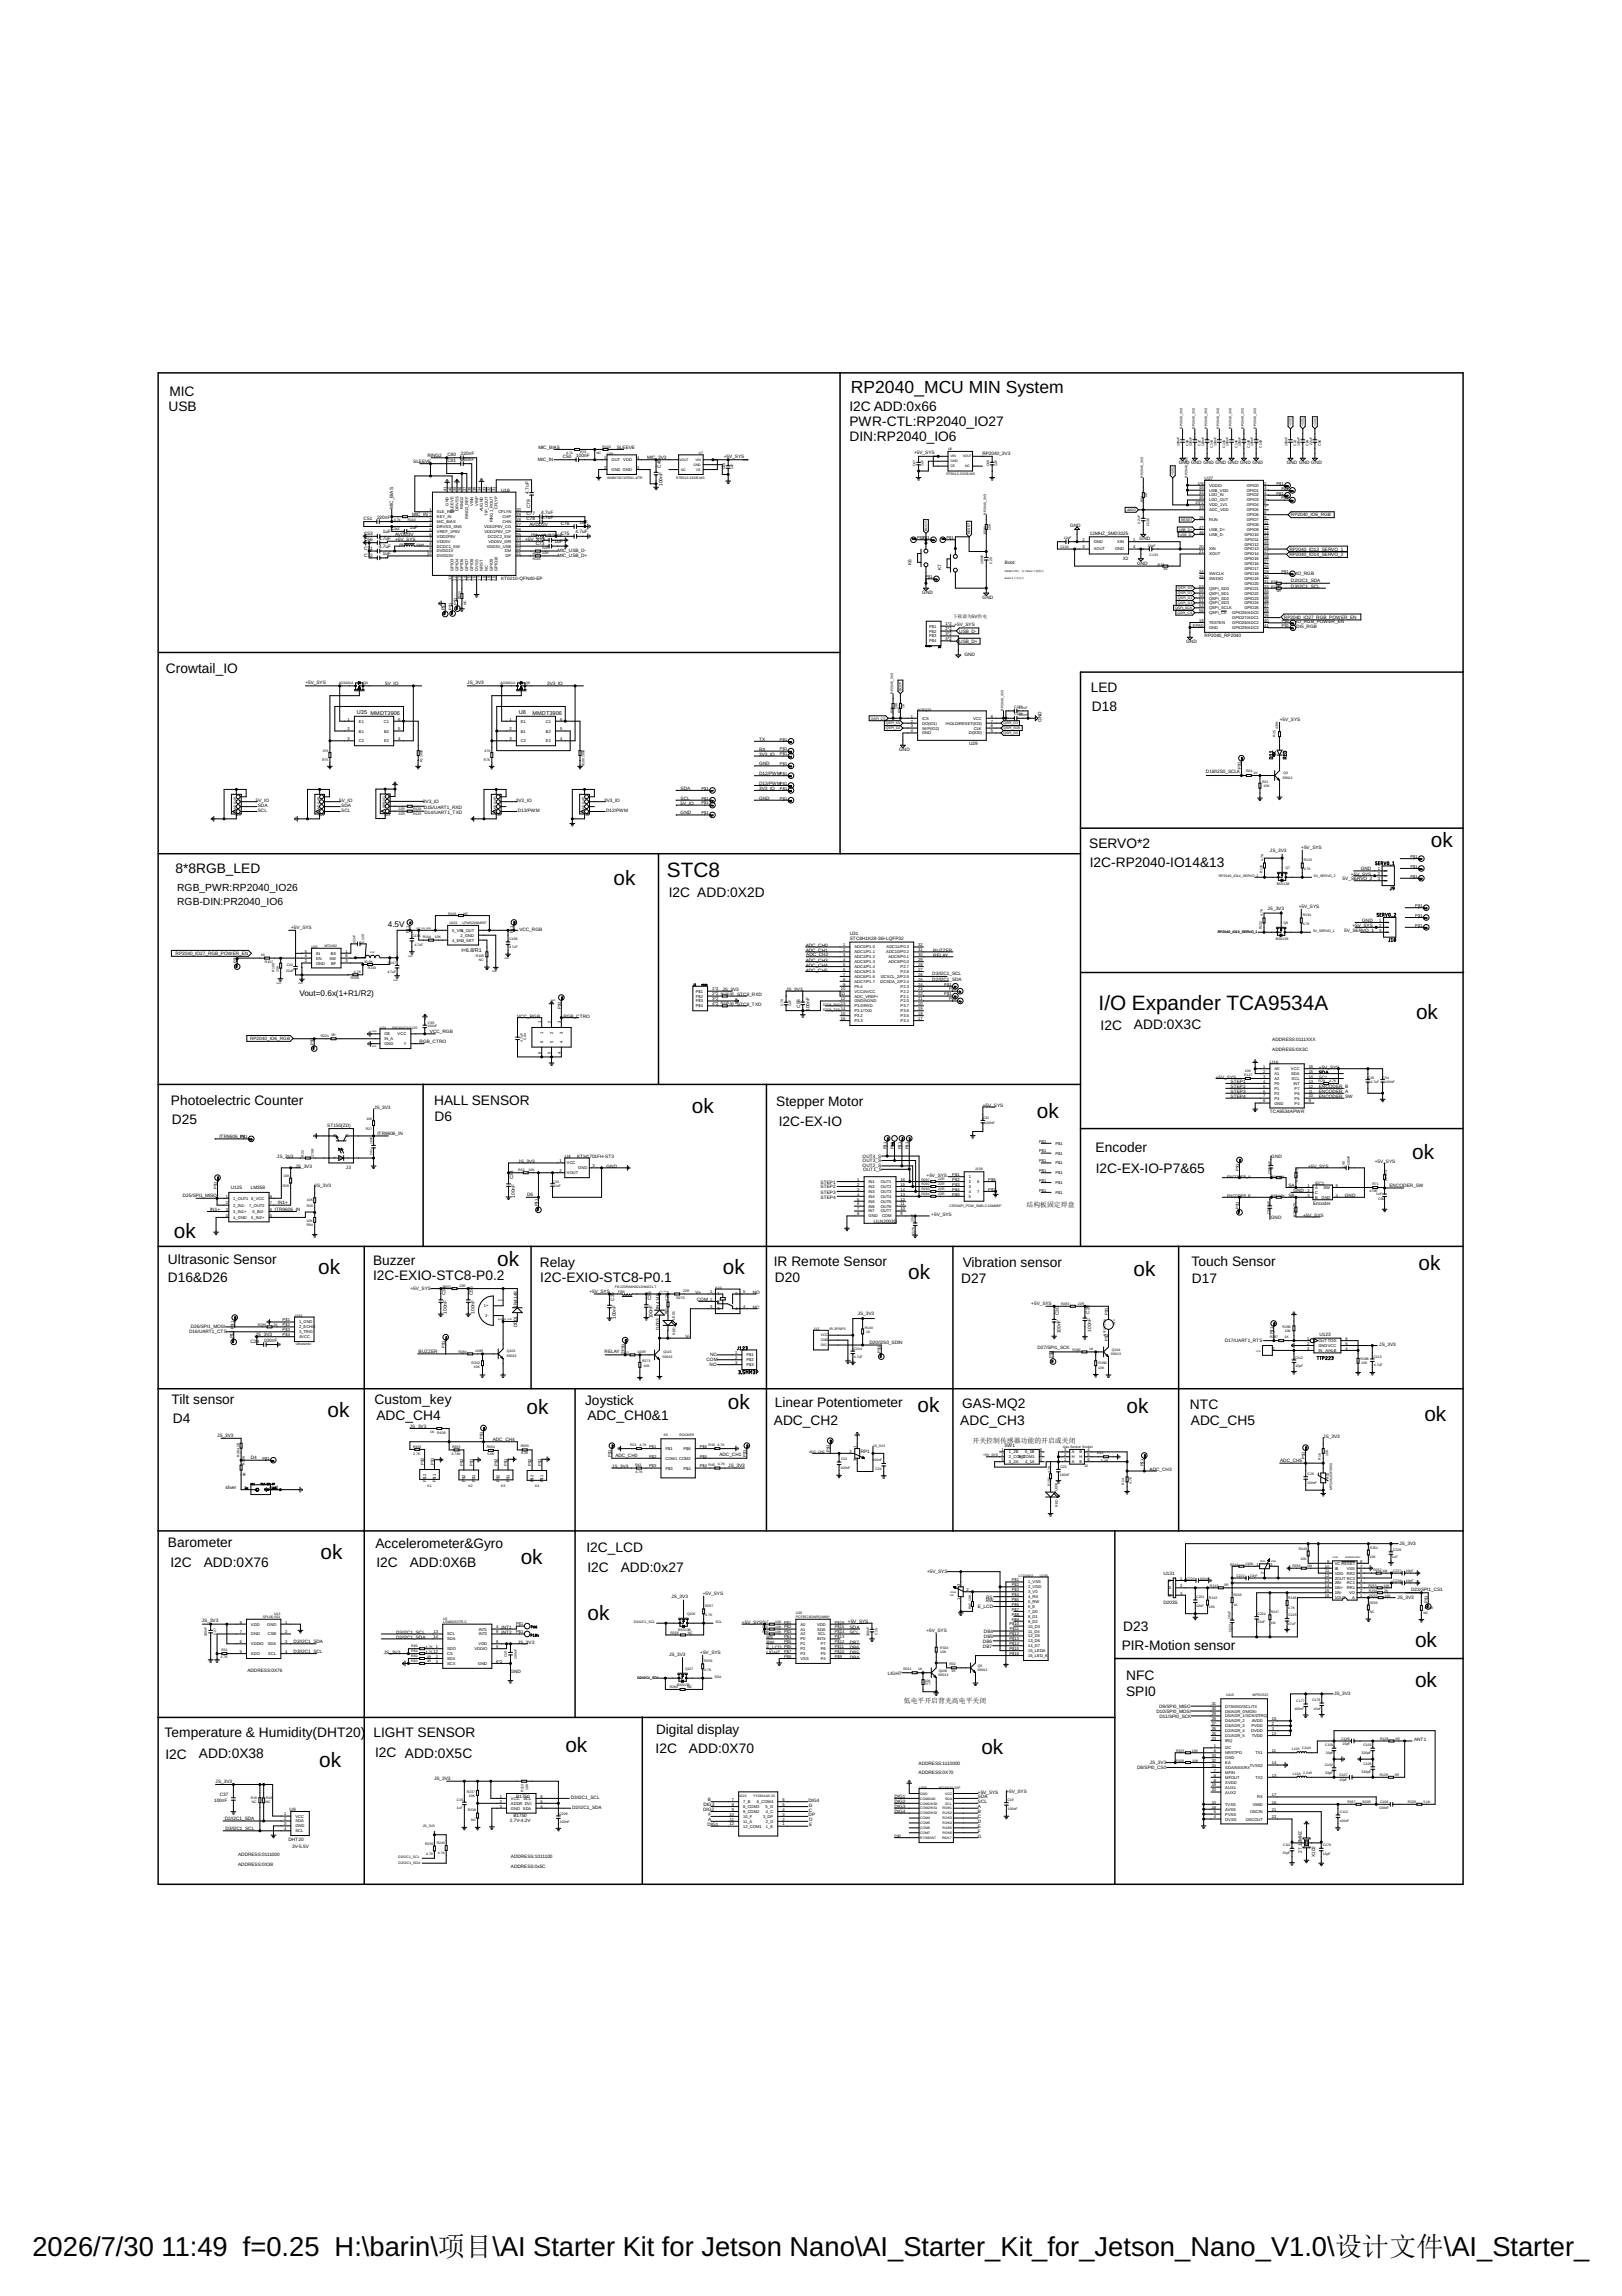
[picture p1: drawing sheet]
<svg xmlns="http://www.w3.org/2000/svg" width="210mm" height="297mm" viewBox="0 0 210 297" stroke-linecap="round" stroke-linejoin="round" font-family="sans-serif">
<defs><g id="words">
<g font-size="3.5">
<text x="4.2" y="291.8">2026/7/30</text>
<text x="20.9" y="291.8">11:49 f=0.25 H:\barin\项目\AI Starter Kit for Jetson Nano\AI_Starter_Kit_for_Jetson_Nano_V1.0\设计文件\AI_Starter_Kit_</text>
</g>
<g font-size="2.7">
<text x="86.3" y="113.5">STC8</text>
<text x="185.2" y="109.6">ok</text>
<text x="79.4" y="114.5">ok</text>
<text x="142.2" y="130.6">I/O Expander TCA9534A</text>
<text x="183.2" y="131.8">ok</text>
<text x="89.5" y="144">ok</text>
<text x="134.2" y="144.6">ok</text>
<text x="182.7" y="149.9">ok</text>
<text x="22.5" y="160.1">ok</text>
<text x="41.2" y="164.8">ok</text>
<text x="64.3" y="163.8">ok</text>
<text x="93.5" y="164.8">ok</text>
<text x="117.5" y="165.4">ok</text>
<text x="146.7" y="165.1">ok</text>
<text x="183.6" y="164.3">ok</text>
<text x="42.4" y="183.3">ok</text>
<text x="68.1" y="183">ok</text>
<text x="94.2" y="182.3">ok</text>
<text x="118.7" y="182.6">ok</text>
<text x="145.8" y="182.8">ok</text>
<text x="184.3" y="183.8">ok</text>
<text x="41.5" y="201.7">ok</text>
<text x="67.4" y="202.3">ok</text>
<text x="76" y="209.6">ok</text>
<text x="183.1" y="213.1">ok</text>
<text x="183.1" y="218.2">ok</text>
<text x="73.2" y="226.6">ok</text>
<text x="127" y="227">ok</text>
<text x="41.3" y="228.5">ok</text>
</g>
<text font-size="2.3" x="110.1" y="50.8">RP2040_MCU MIN System</text>
<g font-size="1.8">
<text x="21.8" y="53.1">USB</text>
<text x="21.9" y="51.2">MIC</text>
<text x="109.9" y="53.2">I2C ADD:0x66</text>
<text x="109.9" y="55.1">PWR-CTL:RP2040_IO27</text>
<text x="109.9" y="57">DIN:RP2040_IO6</text>
<text x="21.5" y="87.1">Crowtail_IO</text>
<text x="141.2" y="89.6">LED</text>
<text x="141.3" y="92">D18</text>
<text x="22.7" y="112.9">8*8RGB_LED</text>
<text x="141" y="109.7">SERVO*2</text>
<text x="141" y="112.2">I2C-RP2040-IO14&amp;13</text>
<text x="86.6" y="116.1">I2C ADD:0X2D</text>
<text x="142.4" y="133.2">I2C</text>
<text x="146.7" y="133.2">ADD:0X3C</text>
<text x="22.1" y="143">Photoelectric Counter</text>
<text x="56.2" y="142.9">HALL SENSOR</text>
<text x="100.5" y="143.1">Stepper Motor</text>
<text x="22.2" y="145.4">D25</text>
<text x="56.2" y="145">D6</text>
<text x="100.8" y="145.6">I2C-EX-IO</text>
<text x="141.8" y="149.1">Encoder</text>
<text x="141.8" y="151.8">I2C-EX-IO-P7&amp;65</text>
<text x="21.7" y="163.6">Ultrasonic Sensor</text>
<text x="21.7" y="165.9">D16&amp;D26</text>
<text x="48.3" y="163.7">Buzzer</text>
<text x="48.3" y="165.6">I2C-EXIO-STC8-P0.2</text>
<text x="69.9" y="163.9">Relay</text>
<text x="69.9" y="165.8">I2C-EXIO-STC8-P0.1</text>
<text x="100.1" y="163.8">IR Remote Sensor</text>
<text x="100.3" y="165.9">D20</text>
<text x="124.4" y="166">D27</text>
<text x="124.6" y="163.9">Vibration sensor</text>
<text x="154.2" y="163.8">Touch Sensor</text>
<text x="154.2" y="165.9">D17</text>
<text x="22.2" y="181.7">Tilt sensor</text>
<text x="22.4" y="184">D4</text>
<text x="48.5" y="181.7">Custom_key</text>
<text x="48.7" y="183.7">ADC_CH4</text>
<text x="75.7" y="181.8">Joystick</text>
<text x="76" y="183.7">ADC_CH0&amp;1</text>
<text x="100.1" y="184.4">ADC_CH2</text>
<text x="100.3" y="182">Linear Potentiometer</text>
<text x="124.3" y="184.4">ADC_CH3</text>
<text x="124.5" y="182.1">GAS-MQ2</text>
<text x="154" y="182.3">NTC</text>
<text x="154.1" y="184.4">ADC_CH5</text>
<text x="21.7" y="200.1">Barometer</text>
<text x="22.1" y="202.8">I2C</text>
<text x="26.4" y="202.7">ADD:0X76</text>
<text x="48.6" y="200.3">Accelerometer&amp;Gyro</text>
<text x="48.7" y="202.8">I2C</text>
<text x="53" y="202.7">ADD:0X6B</text>
<text x="75.9" y="200.7">I2C_LCD</text>
<text x="76" y="203.4">I2C</text>
<text x="80.3" y="203.3">ADD:0x27</text>
<text x="145.2" y="213.5">PIR-Motion sensor</text>
<text x="145.3" y="211">D23</text>
<text x="145.7" y="217.4">NFC</text>
<text x="145.7" y="219.4">SPI0</text>
<text x="21.3" y="224.7">Temperature &amp; Humidity(DHT20)</text>
<text x="21.4" y="227.5">I2C</text>
<text x="25.7" y="227.5">ADD:0X38</text>
<text x="48.3" y="224.7">LIGHT SENSOR</text>
<text x="48.5" y="227.3">I2C ADD:0X5C</text>
<text x="84.8" y="226.8">I2C</text>
<text x="84.9" y="224.3">Digital display</text>
<text x="89.2" y="226.8">ADD:0X70</text>
</g>
<g font-size="1.3">
<text x="22.9" y="115.2">RGB_PWR:RP2040_IO26</text>
<text x="22.9" y="117.1">RGB-DIN:PR2040_IO6</text>
</g>
<g font-size="1.1">
<text x="50.2" y="120">4.5V</text>
<text x="38.8" y="128.9">Vout=0.6x(1+R1/R2)</text>
</g>
<g font-size=".9">
<text x="132.8" y="156.2">结构板固定焊盘</text>
<text x="125.9" y="186.6">开关控制传感器功能的开启或关闭</text>
<text x="117" y="220.3">低电平开启背光高电平关闭</text>
</g>
<g font-size=".7">
<text x="46.2" y="92.4">U35 MMDT3906</text>
<text x="67.1" y="92.4">U8</text>
<text x="68.9" y="92.5">MMDT3906</text>
<text x="59.7" y="123.1">I=6.8/R1</text>
</g>
<g font-size=".6">
<text x="53.5" y="59.9">SLEEVE</text>
<text x="55.3" y="59.2">RING2</text>
<text x="57.9" y="59">C80</text>
<text x="57.9" y="59.8">C81</text>
<text x="59.6" y="58.9">220nF</text>
<text x="59.6" y="59.6">220nF</text>
<text x="69.6" y="59.6">MIC_IN</text>
<text x="69.7" y="58.1">MIC_BIAS</text>
<text x="72.8" y="59.3">C50</text>
<text x="74.6" y="59.1">100nF</text>
<text x="79.8" y="58.1">SLEEVE</text>
<text x="83.8" y="59.3">MIC_3V3</text>
<text x="93.7" y="59.2">+5V_SYS</text>
<text x="118.3" y="58.8">+5V_SYS</text>
<text x="127.1" y="58.9">RP2040_3V3</text>
<text x="50.9" y="65.8" transform="rotate(-90 50.9 65.8)">MIC_BIAS</text>
<text x="64.8" y="63.7">U18</text>
<text x="68.4" y="63.9" transform="rotate(-90 68.4 63.9)">4.7uF</text>
<text x="68.6" y="65.8" transform="rotate(-90 68.6 65.8)">C79</text>
<text x="85.5" y="60.5" transform="rotate(-90 85.5 60.5)">C49</text>
<text x="85.7" y="62.9" transform="rotate(-90 85.7 62.9)">100nF</text>
<text x="152.6" y="60.1">GND GND GND GND GND GND GND</text>
<text x="155.9" y="62.1">U27</text>
<text x="166.5" y="60.1">GND GND GND</text>
<text x="47.1" y="67.3">C51</text>
<text x="47.1" y="69.2">C53</text>
<text x="47.1" y="70">C56</text>
<text x="47.1" y="71.1">C71</text>
<text x="47.1" y="72">C72</text>
<text x="48.8" y="67.1">220nF</text>
<text x="49" y="69.8">4.7uF</text>
<text x="49" y="70.9">4.7uF</text>
<text x="49.5" y="69">1uF</text>
<text x="49.5" y="71.8">1uF</text>
<text x="50.6" y="68.6">C52</text>
<text x="51.1" y="70">+5V_SYS</text>
<text x="51.1" y="69.3">AVDD3V</text>
<text x="53" y="68.4">1uF</text>
<text x="53.4" y="66.8">MIC_IN</text>
<text x="68" y="70">+5V_SYS</text>
<text x="68.1" y="66.7">C77</text>
<text x="68.1" y="67.3">C78</text>
<text x="68.5" y="68.1">AVDD3V</text>
<text x="69.3" y="70.5">C73</text>
<text x="69.3" y="69.7">C74</text>
<text x="70" y="66.5">4.7uF</text>
<text x="70" y="67.1">4.7uF</text>
<text x="71.1" y="69.5">100nF</text>
<text x="71.8" y="70.3">1uF</text>
<text x="72.2" y="71.4">MIC_USB_D-</text>
<text x="72.6" y="69.2">C75</text>
<text x="72.6" y="67.9">C76</text>
<text x="74.5" y="69">4.7uF</text>
<text x="75" y="67.7">1uF</text>
<text x="138.5" y="68.1">GND</text>
<text x="141" y="69.2">12MHZ_SMD3225</text>
<text x="147.5" y="69.9">GND</text>
<text x="166.9" y="71.2">RP2040_IO13_SERVO_1</text>
<text x="166.9" y="71.9">RP2040_IO14_SERVO_2</text>
<text x="167.1" y="66.8">RP2040_IO6_RGB</text>
<text x="64.8" y="75.1">KT0210-QFN40-EP</text>
<text x="72.2" y="72">MIC_USB_D+</text>
<text x="118" y="73.1" transform="rotate(-90 118 73.1)">K6</text>
<text x="119.3" y="76.9">GND</text>
<text x="121.8" y="73.8" transform="rotate(-90 121.8 73.8)">K7</text>
<text x="127.2" y="77.5">GND</text>
<text x="130" y="73">Boot:</text>
<text x="145.3" y="72.4">X2</text>
<text x="147.2" y="73.1">GND</text>
<text x="167.1" y="76">D3/I2C1_SCL</text>
<text x="167.1" y="75.3">D2/I2C1_SDA</text>
<text x="167.8" y="74.3">IO_RGB</text>
<text x="123.3" y="80">下载器为5V供电</text>
<text x="123.5" y="81">+5V_SYS</text>
<text x="124.1" y="83.2">USB_D+</text>
<text x="124.1" y="81.8">USB_D-</text>
<text x="153.5" y="83.2">GND</text>
<text x="155.9" y="82.5">RP2040_RP2040</text>
<text x="166.2" y="80">RP2040_IO27_RGB_POWER_EN</text>
<text x="167.8" y="81.2">DIS_RGB</text>
<text x="167.8" y="80.6">IO_RGB_POWER_EN</text>
<text x="39.5" y="88.5">+5V_SYS</text>
<text x="49.9" y="88.7">5V_IO</text>
<text x="60.5" y="88.5">JS_3V3</text>
<text x="70.8" y="88.7">3V3_IO</text>
<text x="124.8" y="84.9">GND</text>
<text x="98.2" y="95.8">TX</text>
<text x="134.8" y="93.4" transform="rotate(-90 134.8 93.4)">GND</text>
<text x="165.6" y="93.3">+5V_SYS</text>
<text x="98.2" y="99">GND</text>
<text x="98.2" y="100.3">D12/PWM</text>
<text x="98.2" y="97.1">RX</text>
<text x="98.2" y="101.6">D13/PWM</text>
<text x="98.2" y="97.8">3V3_IO</text>
<text x="116.4" y="97.2">GND</text>
<text x="125.4" y="96.4">U29</text>
<text x="156.1" y="100">D18/I2S0_SCLK</text>
<text x="33.1" y="103.7">5V_IO</text>
<text x="33.4" y="104.4">SDA</text>
<text x="33.4" y="105">SCL</text>
<text x="43.9" y="103.7">5V_IO</text>
<text x="44.2" y="104.4">SDA</text>
<text x="44.2" y="105">SCL</text>
<text x="54.7" y="103.9">3V3_IO</text>
<text x="54.9" y="104.6">D15/UART1_RXD</text>
<text x="54.9" y="105.3">D14/UART1_TXD</text>
<text x="66.8" y="103.7">3V3_IO</text>
<text x="67" y="105">D13/PWM</text>
<text x="78.2" y="103.7">3V3_IO</text>
<text x="78.4" y="105">D12/PWM</text>
<text x="88.1" y="105.4">GND</text>
<text x="88.1" y="102.2">SDA</text>
<text x="88.1" y="103.5">SCL</text>
<text x="88.1" y="104.1">5V_IO</text>
<text x="98.2" y="103.5">GND</text>
<text x="98.2" y="102.2">3V3_IO</text>
<text x="164.3" y="110.2">JS_3V3</text>
<text x="168.4" y="109.8">+5V_SYS</text>
<text x="173.8" y="113.9">5V_SERVO_2</text>
<text x="174.8" y="113.3">+5V_SYS</text>
<text x="176.1" y="112.6">GND</text>
<text x="164" y="117.8">JS_3V3</text>
<text x="168.1" y="117.4">+5V_SYS</text>
<text x="175" y="120">+5V_SYS</text>
<text x="176.3" y="119.3">GND</text>
<text x="22.7" y="123.6">RP2040_IO27_RGB_POWER_EN</text>
<text x="37.7" y="120.2">+5V_SYS</text>
<text x="67.2" y="120.5">VCC_RGB</text>
<text x="104.3" y="122.5">ADC_CH0</text>
<text x="104.3" y="125.1">ADC_CH4</text>
<text x="104.3" y="123.1">ADC_CH1</text>
<text x="104.3" y="124.4">ADC_CH3</text>
<text x="104.3" y="125.7">ADC_CH5</text>
<text x="104.3" y="123.7">ADC_CH2</text>
<text x="110" y="121.6">STC8H1K28-36I-LQFP32</text>
<text x="110" y="120.9">U31</text>
<text x="120.8" y="123.1">BUZZER</text>
<text x="120.8" y="123.8">RELAY</text>
<text x="173.9" y="120.5">5V_SERVO_1</text>
<text x="66.9" y="131.7">VCC_RGB</text>
<text x="72.9" y="131.7">RGB_CTRO</text>
<text x="93.5" y="128.2">JS_3V3</text>
<text x="95.4" y="128.9">STC8_RXD</text>
<text x="95.4" y="130.1">STC8_TXD</text>
<text x="101.7" y="128.2">JS_3V3</text>
<text x="103.6" y="130.4" transform="rotate(-90 103.6 130.4)">C58</text>
<text x="104.8" y="130.8" transform="rotate(-90 104.8 130.8)">100nF</text>
<text x="120.6" y="126.2">D3/I2C1_SCL</text>
<text x="120.6" y="126.9">D2/I2C1_SDA</text>
<text x="32.4" y="134.6">RP2040_IO6_RGB</text>
<text x="54.3" y="134.9">RGB_CTRO</text>
<text x="55.6" y="133.7">VCC_RGB</text>
<text x="164.3" y="137.6">U16</text>
<text x="164.6" y="135.9">ADDRESS:0X3C</text>
<text x="164.6" y="134.6">ADDRESS:0111XXX</text>
<text x="48.4" y="143.5">JS_3V3</text>
<text x="127.2" y="143.2">+5V_SYS</text>
<text x="157.3" y="139.5">+5V_SYS</text>
<text x="159.2" y="140.2">STEP1</text>
<text x="159.2" y="140.8">STEP2</text>
<text x="159.2" y="141.4">STEP3</text>
<text x="159.2" y="142.1">STEP4</text>
<text x="164.3" y="144">TCA9534APWR</text>
<text x="170.7" y="138.9">SDA</text>
<text x="170.7" y="139.5">SCL</text>
<text x="170.7" y="138.3">+5V_SYS</text>
<text x="170.7" y="140.8">ENCODER_B</text>
<text x="170.7" y="141.4">ENCODER_A</text>
<text x="170.7" y="142">ENCODER_SW</text>
<text x="28.4" y="147.3">ITR9606_IN</text>
<text x="35.8" y="149.8">JS_3V3</text>
<text x="42.3" y="145.8">ST150(ZD)</text>
<text x="48.8" y="146.9">ITR9606_IN</text>
<text x="73.1" y="149.8">U4</text>
<text x="74.7" y="149.8">KTH1701FH-ST3</text>
<text x="111.6" y="149.8">OUT4_S</text>
<text x="164.5" y="149.8">GND</text>
<text x="23.6" y="154.9">D25/SPI1_MISO</text>
<text x="29.9" y="153.9">U125</text>
<text x="32.5" y="153.9">LM358</text>
<text x="36" y="155.8">IN1+</text>
<text x="38.2" y="151.1">JS_3V3</text>
<text x="40.7" y="153.6">JS_3V3</text>
<text x="44.8" y="151.2">J3</text>
<text x="66.4" y="152.6" transform="rotate(-90 66.4 152.6)">C34</text>
<text x="66.6" y="154.9" transform="rotate(-90 66.6 154.9)">100nF</text>
<text x="67.1" y="150.4">JS_3V3</text>
<text x="68.2" y="154.7">D6</text>
<text x="78.5" y="151.1">GND</text>
<text x="106.2" y="153.1">STEP1</text>
<text x="106.2" y="153.8">STEP2</text>
<text x="106.2" y="154.4">STEP3</text>
<text x="106.2" y="155.1">STEP4</text>
<text x="111.6" y="151">OUT2_S</text>
<text x="111.6" y="150.4">OUT3_S</text>
<text x="111.7" y="151.5">OUT1_S</text>
<text x="119.9" y="152.2">+5V_SYS</text>
<text x="166.7" y="153.6">SA</text>
<text x="166.7" y="154.9">SB</text>
<text x="167.4" y="154.3">GND</text>
<text x="169.3" y="151.1">+5V_SYS</text>
<text x="169.9" y="155.8">Encoder</text>
<text x="170.2" y="153.3">EC1</text>
<text x="174" y="154.9">GND</text>
<text x="177.9" y="150.4">+5V_SYS</text>
<text x="179.8" y="153.6">ENCODER_SW</text>
<text x="27.2" y="156.7">IN1+</text>
<text x="35.6" y="156.7">ITR9606_IN</text>
<text x="113.1" y="158.3">ULN2003D</text>
<text x="120.5" y="157.4">+5V_SYS</text>
<text x="164.5" y="157.8">GND</text>
<text x="168.6" y="157.4">+5V_SYS</text>
<text x="53.1" y="166.8">+5V_SYS</text>
<text x="57.7" y="167.6" transform="rotate(-90 57.7 167.6)">C31</text>
<text x="61.2" y="167.6" transform="rotate(-90 61.2 167.6)">C55</text>
<text x="76.3" y="167.3">+5V_SYS</text>
<text x="90" y="167.4">V+</text>
<text x="97.4" y="167.4">NO</text>
<text x="24.5" y="172.5">D16/UART1_CTS</text>
<text x="24.7" y="171.8">D26/SPI1_MOSI</text>
<text x="32.4" y="173.8">C28</text>
<text x="33.1" y="172.9">JS_3V3</text>
<text x="34.2" y="173.6">100nF</text>
<text x="57.8" y="169.9" transform="rotate(-90 57.8 169.9)">100nF</text>
<text x="61.4" y="169.9" transform="rotate(-90 61.4 169.9)">100nF</text>
<text x="66.9" y="171.7" transform="rotate(-90 66.9 171.7)">D001</text>
<text x="66.9" y="169.2" transform="rotate(-90 66.9 169.2)">1N4148</text>
<text x="79.5" y="168.3" transform="rotate(-90 79.5 168.3)">C35</text>
<text x="79.7" y="170.6" transform="rotate(-90 79.7 170.6)">100nF</text>
<text x="84.3" y="168.2" transform="rotate(-90 84.3 168.2)">C36</text>
<text x="84.4" y="170.6" transform="rotate(-90 84.4 170.6)">100nF</text>
<text x="85.4" y="172" transform="rotate(-90 85.4 172)">D003</text>
<text x="85.4" y="169.5" transform="rotate(-90 85.4 169.5)">1N4148</text>
<text x="88.7" y="173.1">V-</text>
<text x="90.2" y="168.3">COM</text>
<text x="97.4" y="169.3">NC</text>
<text x="111" y="170.1">JS_3V3</text>
<text x="112.5" y="173.9">D20/I2S0_SDIN</text>
<text x="133.5" y="168.9">+5V_SYS</text>
<text x="137" y="170.1" transform="rotate(-90 137 170.1)">C30</text>
<text x="137.2" y="172.5" transform="rotate(-90 137.2 172.5)">100nF</text>
<text x="141" y="169.9" transform="rotate(-90 141 169.9)">C29</text>
<text x="141.2" y="172.3" transform="rotate(-90 141.2 172.3)">100nF</text>
<text x="158.5" y="173.6">D17/UART1_RTS</text>
<text x="170.7" y="172.8">U123</text>
<text x="54.2" y="175">BUZZER</text>
<text x="78.2" y="175">RELAY</text>
<text x="91.4" y="176.1">COM</text>
<text x="91.8" y="176.7">NO</text>
<text x="91.9" y="175.5">NC</text>
<text x="134.3" y="174.5">D27/SPI1_SCK</text>
<text x="178.5" y="174.2">JS_3V3</text>
<text x="28.1" y="185.9">JS_3V3</text>
<text x="53" y="184.8">JS_3V3</text>
<text x="32.5" y="188.8">D4</text>
<text x="63.8" y="186.4">ADC_CH4</text>
<text x="79.2" y="189.9">JS_3V3</text>
<text x="79.6" y="188.5">ADC_CH0</text>
<text x="93.1" y="188.4">ADC_CH1</text>
<text x="94.2" y="189.7">JS_3V3</text>
<text x="111.4" y="188">RP1</text>
<text x="130" y="187.1">SW1</text>
<text x="148.8" y="190.3">ADC_CH3</text>
<text x="165.7" y="189.2">ADC_CH5</text>
<text x="171.2" y="186">JS_3V3</text>
<text x="29.2" y="192.7">sliver</text>
<text x="34.9" y="192.7">gold</text>
<text x="120" y="203.5">+5V_SYS</text>
<text x="150.6" y="203.7">U131</text>
<text x="181.1" y="199.9">JS_3V3</text>
<text x="26.1" y="209.9">JS_3V3</text>
<text x="86.9" y="206.7">JS_3V3</text>
<text x="90.9" y="206.3">+5V_SYS</text>
<text x="109.7" y="209.9">+5V_SYS</text>
<text x="126.6" y="208">E_LCD</text>
<text x="127.6" y="207.3">RW</text>
<text x="127.6" y="206.8">RS</text>
<text x="150.6" y="207.5">D203S</text>
<text x="180.8" y="206.8">JS_3V3</text>
<text x="182.6" y="205.8">D23/SPI1_CS1</text>
<text x="38" y="213.9">D3/I2C1_SCL</text>
<text x="38" y="212.6">D2/I2C1_SDA</text>
<text x="49.7" y="213.9">JS_3V3</text>
<text x="51.3" y="211.4">D3/I2C1_SCL</text>
<text x="51.3" y="212">D2/I2C1_SDA</text>
<text x="64.9" y="210.8">INT1</text>
<text x="64.9" y="211.4">INT2</text>
<text x="67" y="212.7">JS_3V3</text>
<text x="86.6" y="214.3">JS_3V3</text>
<text x="90.6" y="213.9">+5V_SYS</text>
<text x="96" y="210.1">+5V_SYS</text>
<text x="99.2" y="212">RS</text>
<text x="99.2" y="213.9">LIGHT</text>
<text x="99.2" y="213.3">E_LCD</text>
<text x="99.2" y="212.7">RW</text>
<text x="110" y="210.8">SDA</text>
<text x="110" y="211.4">SCL</text>
<text x="110" y="212.7">DB7</text>
<text x="110" y="213.3">DB6</text>
<text x="110" y="213.9">DB5</text>
<text x="110" y="214.6">DB4</text>
<text x="119.9" y="211.1">+5V_SYS</text>
<text x="127.2" y="213.2">DB7</text>
<text x="127.2" y="212.6">DB6</text>
<text x="127.3" y="211.9">DB5</text>
<text x="127.3" y="211.3">DB4</text>
<text x="32" y="216.3">ADDRESS:0X76</text>
<text x="66.1" y="216.5">GND</text>
<text x="114.9" y="216.7">LIGHT</text>
<text x="149.7" y="221.6">D10/SPI0_MOSI</text>
<text x="150" y="221">D9/SPI0_MISO</text>
<text x="172.6" y="219.3">JS_3V3</text>
<text x="150" y="222.3">D11/SPI0_SCK</text>
<text x="183" y="225.3">ANT1</text>
<text x="27.7" y="233.2">100nF</text>
<text x="27.9" y="230.7">JS_3V3</text>
<text x="28.4" y="232.4">C37</text>
<text x="56.2" y="230.3">JS_3V3</text>
<text x="66.8" y="232.7">B1750</text>
<text x="73.9" y="232.8">D3/I2C1_SCL</text>
<text x="74.1" y="234">D2/I2C1_SDA</text>
<text x="91" y="233.7">DIG3</text>
<text x="91.6" y="233.1">B</text>
<text x="104.6" y="233.1">DIG4</text>
<text x="104.7" y="233.8">G</text>
<text x="115.8" y="233.9">DIG3</text>
<text x="115.8" y="233.3">DIG2</text>
<text x="115.8" y="232.7">DIG1</text>
<text x="118.9" y="229.6">ADDRESS:0X70</text>
<text x="118.9" y="228.3">ADDRESS:1110000</text>
<text x="126.6" y="232.7">SDA</text>
<text x="126.6" y="233.3">SCL</text>
<text x="126.6" y="233.9">A</text>
<text x="126.6" y="232">+5V_SYS</text>
<text x="130.2" y="231.9">+5V_SYS</text>
<text x="147.2" y="228.9">D8/SPI0_CS0</text>
<text x="148.8" y="228.2">JS_3V3</text>
<text x="29.1" y="235.5">D2/I2C1_SDA</text>
<text x="29.2" y="236.8">D3/I2C1_SCL</text>
<text x="37.3" y="238.1">DHT20</text>
<text x="37.5" y="234.3">U9</text>
<text x="37.8" y="239.1">3V-5.5V</text>
<text x="66" y="235.8">2.7V-4.2V</text>
<text x="66.4" y="235.1">B1750</text>
<text x="91" y="234.3">DIG2</text>
<text x="91.6" y="236.2">DIG1</text>
<text x="91.6" y="235.6">A</text>
<text x="91.7" y="234.9">F</text>
<text x="104.6" y="235">DP</text>
<text x="104.7" y="234.4">C</text>
<text x="104.7" y="235.6">D</text>
<text x="104.7" y="236.3">E</text>
<text x="115.8" y="234.6">DIG4</text>
<text x="115.8" y="237.7">DP</text>
<text x="126.6" y="234.6">B</text>
<text x="126.6" y="235.2">C</text>
<text x="126.6" y="235.8">D</text>
<text x="126.6" y="236.5">E</text>
<text x="126.6" y="237.7">G</text>
<text x="126.6" y="237.1">F</text>
<text x="168.5" y="239.7" transform="rotate(-90 168.5 239.7)">27.12MHZ</text>
<text x="30.8" y="241.4">ADDRESS:0X38</text>
<text x="30.8" y="240.2">ADDRESS:0111000</text>
<text x="66.1" y="241.6">ADDRESS:0x5C</text>
<text x="66.1" y="240.3">ADDRESS:1011100</text>
<text x="170.2" y="240.2" transform="rotate(-90 170.2 240.2)">X102</text>
</g>
<g font-size=".5">
<text x="78.2" y="59.4">1</text>
<text x="79.1" y="59.7">OUT</text>
<text x="80.7" y="59.7">VDD</text>
<text x="82.5" y="59.4">4</text>
<text x="57.8" y="63.6" transform="rotate(-90 57.8 63.6)">41</text>
<text x="58.1" y="65.4" transform="rotate(-90 58.1 65.4)">GND</text>
<text x="58.4" y="63.6" transform="rotate(-90 58.4 63.6)">40</text>
<text x="59" y="63.6" transform="rotate(-90 59 63.6)">39</text>
<text x="59.7" y="63.6" transform="rotate(-90 59.7 63.6)">38</text>
<text x="60" y="65.8" transform="rotate(-90 60 65.8)">RING2</text>
<text x="60.3" y="63.6" transform="rotate(-90 60.3 63.6)">37</text>
<text x="60.9" y="63.6" transform="rotate(-90 60.9 63.6)">36</text>
<text x="61.2" y="65.5" transform="rotate(-90 61.2 65.5)">VINN</text>
<text x="61.6" y="63.6" transform="rotate(-90 61.6 63.6)">35</text>
<text x="61.9" y="65.5" transform="rotate(-90 61.9 65.5)">VINP</text>
<text x="62.2" y="63.6" transform="rotate(-90 62.2 63.6)">34</text>
<text x="62.9" y="63.6" transform="rotate(-90 62.9 63.6)">33</text>
<text x="63.5" y="63.6" transform="rotate(-90 63.5 63.6)">32</text>
<text x="64.1" y="63.6" transform="rotate(-90 64.1 63.6)">31</text>
<text x="64.4" y="65.9" transform="rotate(-90 64.4 65.9)">CFLYP</text>
<text x="78.2" y="60.7">2</text>
<text x="79.1" y="60.9">GND GND</text>
<text x="82.5" y="60.7">3</text>
<text x="154.7" y="65.2">23*2</text>
<text x="155" y="62.7">1*6</text>
<text x="155.2" y="65.9">43</text>
<text x="155.2" y="64">44</text>
<text x="155.2" y="64.6">45</text>
<text x="155.2" y="63.3">48</text>
<text x="156.5" y="64.2">LDO_IN</text>
<text x="156.5" y="64.9">LDO_OUT</text>
<text x="156.5" y="63.6">USB_VDD</text>
<text x="156.5" y="63">VDDIO</text>
<text x="156.5" y="65.5">VDD_1V1</text>
<text x="161.3" y="63">GPIO0</text>
<text x="161.3" y="63.6">GPIO1</text>
<text x="161.3" y="64.2">GPIO2</text>
<text x="161.3" y="64.9">GPIO3</text>
<text x="161.3" y="65.5">GPIO4</text>
<text x="163.6" y="62.7">2</text>
<text x="163.6" y="63.3">3</text>
<text x="163.6" y="64">4</text>
<text x="163.6" y="64.6">5</text>
<text x="163.6" y="65.2">6</text>
<text x="163.6" y="65.9">7</text>
<text x="165.2" y="62.7">P$1</text>
<text x="165.2" y="64">P$1</text>
<text x="165.8" y="63.3">P$1</text>
<text x="165.8" y="64.6">P$1</text>
<text x="55.3" y="71.8">10</text>
<text x="55.6" y="71.2">9</text>
<text x="55.6" y="70.6">8</text>
<text x="55.6" y="69.9">7</text>
<text x="55.6" y="69.3">6</text>
<text x="55.6" y="68.7">5</text>
<text x="55.6" y="68">4</text>
<text x="55.6" y="67.4">3</text>
<text x="55.6" y="66.7">2</text>
<text x="55.6" y="66.1">1</text>
<text x="56.5" y="71.5">DVDD1V</text>
<text x="56.5" y="70.8">DCDC1_SW</text>
<text x="56.5" y="70.2">VDD5V</text>
<text x="56.5" y="69.6">VDD2P8V</text>
<text x="56.5" y="68.9">VREF_1P8V</text>
<text x="56.5" y="68.3">DRVSS_SNS</text>
<text x="56.5" y="67.7">MIC_BIAS</text>
<text x="56.5" y="67">KEY_IN</text>
<text x="56.5" y="66.4">SLE_REF</text>
<text x="58.7" y="66.3" transform="rotate(-90 58.7 66.3)">SLEEVE</text>
<text x="59.3" y="66.1" transform="rotate(-90 59.3 66.1)">DRVSS</text>
<text x="60.6" y="67.2" transform="rotate(-90 60.6 67.2)">RING2_REF</text>
<text x="62.5" y="66.1" transform="rotate(-90 62.5 66.1)">AUGND</text>
<text x="62.7" y="68.3">VDD2P8V_CG</text>
<text x="62.7" y="68.9">VDD1P8V_CP</text>
<text x="63" y="70.8">VDD3V_USB</text>
<text x="63.1" y="66.7" transform="rotate(-90 63.1 66.7)">TIP_LOUT</text>
<text x="63.1" y="69.6">DCDC2_SW</text>
<text x="63.2" y="70.2">VDD5V_DRI</text>
<text x="63.8" y="67.6" transform="rotate(-90 63.8 67.6)">RING1_ROUT</text>
<text x="64.5" y="66.4">CFLYN</text>
<text x="65" y="67.7">CHN</text>
<text x="65" y="67">CHP</text>
<text x="65.3" y="71.5">DM</text>
<text x="66.8" y="71.8">21</text>
<text x="66.8" y="71.2">22</text>
<text x="66.8" y="70.6">23</text>
<text x="66.8" y="69.9">24</text>
<text x="66.8" y="69.3">25</text>
<text x="66.8" y="68.7">26</text>
<text x="66.8" y="68">27</text>
<text x="66.8" y="67.4">28</text>
<text x="66.8" y="66.7">29</text>
<text x="66.8" y="66.1">30</text>
<text x="118.7" y="69.7">P$1P$1</text>
<text x="122.5" y="69.7">P$1</text>
<text x="140.1" y="70">2</text>
<text x="140.1" y="70.9">3</text>
<text x="141.5" y="70.3">GND</text>
<text x="141.5" y="71.2">XOUT</text>
<text x="144.3" y="71.2">GND</text>
<text x="144.6" y="70.3">XIN</text>
<text x="146.6" y="70.9">4</text>
<text x="146.6" y="70">1</text>
<text x="155.2" y="67.1">26</text>
<text x="155.2" y="68.4">47</text>
<text x="155.2" y="69">46</text>
<text x="155.2" y="70.9">20</text>
<text x="155.2" y="71.6">21</text>
<text x="156.5" y="66.1">ADC_VDD</text>
<text x="156.5" y="67.4">RUN</text>
<text x="156.5" y="68.7">USB_D+</text>
<text x="156.5" y="69.3">USB_D-</text>
<text x="156.5" y="71.2">XIN</text>
<text x="156.5" y="71.9">XOUT</text>
<text x="161" y="69.3">GPIO10</text>
<text x="161" y="70.6">GPIO12</text>
<text x="161" y="71.2">GPIO13</text>
<text x="161" y="71.9">GPIO14</text>
<text x="161.1" y="69.9">GPIO11</text>
<text x="161.3" y="66.1">GPIO5</text>
<text x="161.3" y="66.8">GPIO6</text>
<text x="161.3" y="67.4">GPIO7</text>
<text x="161.3" y="68">GPIO8</text>
<text x="161.3" y="68.7">GPIO9</text>
<text x="163.6" y="66.5">8</text>
<text x="163.6" y="67.1">9</text>
<text x="163.6" y="67.8">11</text>
<text x="163.6" y="68.4">12</text>
<text x="163.6" y="69">13</text>
<text x="163.6" y="69.7">14</text>
<text x="163.6" y="70.3">15</text>
<text x="163.6" y="70.9">16</text>
<text x="163.6" y="71.6">17</text>
<text x="56.5" y="72.1">DVDD3V</text>
<text x="58.4" y="75.1" transform="rotate(-90 58.4 75.1)">11</text>
<text x="58.7" y="73.9" transform="rotate(-90 58.7 73.9)">GPIO3</text>
<text x="59" y="75.1" transform="rotate(-90 59 75.1)">12</text>
<text x="59.3" y="73.9" transform="rotate(-90 59.3 73.9)">GPIO4</text>
<text x="59.7" y="75.1" transform="rotate(-90 59.7 75.1)">13</text>
<text x="60" y="73.9" transform="rotate(-90 60 73.9)">GPIO6</text>
<text x="60.3" y="75.1" transform="rotate(-90 60.3 75.1)">14</text>
<text x="60.6" y="73.9" transform="rotate(-90 60.6 73.9)">GPIO7</text>
<text x="60.9" y="75.1" transform="rotate(-90 60.9 75.1)">15</text>
<text x="61.2" y="73.9" transform="rotate(-90 61.2 73.9)">GPIO8</text>
<text x="61.6" y="75.1" transform="rotate(-90 61.6 75.1)">16</text>
<text x="61.9" y="73.9" transform="rotate(-90 61.9 73.9)">DVSS</text>
<text x="62.2" y="75.1" transform="rotate(-90 62.2 75.1)">17</text>
<text x="62.5" y="73.9" transform="rotate(-90 62.5 73.9)">NRST</text>
<text x="62.9" y="75.1" transform="rotate(-90 62.9 75.1)">18</text>
<text x="63.1" y="73.9" transform="rotate(-90 63.1 73.9)">NC</text>
<text x="63.5" y="75.1" transform="rotate(-90 63.5 75.1)">19</text>
<text x="63.8" y="73.9" transform="rotate(-90 63.8 73.9)">GPIO9</text>
<text x="64.1" y="75.1" transform="rotate(-90 64.1 75.1)">20</text>
<text x="64.4" y="73.9" transform="rotate(-90 64.4 73.9)">GPIO10</text>
<text x="65.4" y="72.1">DP</text>
<text x="119.8" y="74.8">P$1</text>
<text x="155.2" y="76">53</text>
<text x="155.2" y="76.7">55</text>
<text x="155.2" y="77.3">54</text>
<text x="155.2" y="77.9">51</text>
<text x="155.2" y="74.1">24</text>
<text x="155.2" y="74.7">25</text>
<text x="156.5" y="76.3">QSPI_SD0</text>
<text x="156.5" y="76.9">QSPI_SD1</text>
<text x="156.5" y="77.6">QSPI_SD2</text>
<text x="156.5" y="74.4">SWCLK</text>
<text x="156.5" y="75">SWDIO</text>
<text x="161" y="72.5">GPIO15</text>
<text x="161" y="73.1">GPIO16</text>
<text x="161" y="73.8">GPIO17</text>
<text x="161" y="74.4">GPIO18</text>
<text x="161" y="75">GPIO19</text>
<text x="161" y="75.7">GPIO20</text>
<text x="161" y="76.3">GPIO21</text>
<text x="161" y="76.9">GPIO22</text>
<text x="161" y="77.6">GPIO23</text>
<text x="163.6" y="72.2">18</text>
<text x="163.6" y="72.8">27</text>
<text x="163.6" y="73.5">28</text>
<text x="163.6" y="74.1">29</text>
<text x="163.6" y="74.7">30</text>
<text x="163.6" y="75.4">31</text>
<text x="163.6" y="76">32</text>
<text x="163.6" y="76.7">34</text>
<text x="163.6" y="77.3">35</text>
<text x="163.6" y="77.9">36</text>
<text x="165.8" y="74.1">P$1</text>
<text x="57.5" y="79" transform="rotate(-90 57.5 79)">P$1</text>
<text x="58.5" y="78.9" transform="rotate(-90 58.5 78.9)">P$1</text>
<text x="59.1" y="78.3" transform="rotate(-90 59.1 78.3)">P$1</text>
<text x="120.2" y="81.2">P$1</text>
<text x="120.2" y="81.8">P$2</text>
<text x="120.2" y="82.5">P$3</text>
<text x="120.2" y="83.1">P$4</text>
<text x="122.4" y="80.9">1*2</text>
<text x="122.4" y="81.6">2*2</text>
<text x="122.4" y="82.2">3*2</text>
<text x="122.4" y="82.8">4*2</text>
<text x="154.4" y="81.1">EPAD</text>
<text x="155.2" y="79.2">56</text>
<text x="155.2" y="78.6">52</text>
<text x="155.2" y="80.5">19</text>
<text x="156.5" y="81.4">GND</text>
<text x="156.5" y="79.5">QSPI_CS</text>
<text x="156.5" y="78.8">QSPI_SCLK</text>
<text x="156.5" y="78.2">QSPI_SD3</text>
<text x="156.5" y="80.7">TESTEN</text>
<text x="159.5" y="79.5">GPIO26/ADC0</text>
<text x="159.5" y="80.1">GPIO27/ADC1</text>
<text x="159.5" y="80.7">GPIO28/ADC2</text>
<text x="159.5" y="81.4">GPIO29/ADC3</text>
<text x="161" y="78.2">GPIO24</text>
<text x="161" y="78.8">GPIO25</text>
<text x="163.6" y="78.6">37</text>
<text x="163.6" y="79.2">38</text>
<text x="163.6" y="79.8">39</text>
<text x="163.6" y="80.5">40</text>
<text x="163.6" y="81.1">41</text>
<text x="165.9" y="81.1">P$1</text>
<text x="165.9" y="80.5">P$1</text>
<text x="45" y="94.5">2</text>
<text x="45" y="95.8">3</text>
<text x="45" y="93.2">1</text>
<text x="46.4" y="94.8">B1</text>
<text x="46.4" y="93.5">E1</text>
<text x="49.7" y="93.5">C1</text>
<text x="49.7" y="94.8">B2</text>
<text x="51.5" y="94.5">5</text>
<text x="51.5" y="93.2">6</text>
<text x="51.5" y="95.8">4</text>
<text x="65.9" y="94.5">2</text>
<text x="65.9" y="95.8">3</text>
<text x="65.9" y="93.2">1</text>
<text x="67.4" y="94.8">B1</text>
<text x="67.4" y="93.5">E1</text>
<text x="70.6" y="93.5">C1</text>
<text x="70.7" y="94.8">B2</text>
<text x="72.5" y="94.5">5</text>
<text x="72.5" y="93.2">6</text>
<text x="72.5" y="95.8">4</text>
<text x="100.9" y="95.8">P$1</text>
<text x="117.9" y="92.8">1</text>
<text x="117.9" y="94.1">3</text>
<text x="117.9" y="93.5">2</text>
<text x="117.9" y="94.7">4</text>
<text x="119.3" y="93.1">/CS</text>
<text x="119.3" y="94.4">/WP(IO2)</text>
<text x="119.3" y="93.8">DO(IO1)</text>
<text x="119.3" y="95">GND</text>
<text x="122.4" y="93.8">/HOLD/RESET(IO3)</text>
<text x="125.4" y="95">DI(IO0)</text>
<text x="125.9" y="93.1">VCC</text>
<text x="126" y="94.4">CLK</text>
<text x="128.2" y="93.5">7</text>
<text x="128.2" y="94.1">6</text>
<text x="128.2" y="94.7">5</text>
<text x="128.2" y="92.8">8</text>
<text x="46.4" y="96">C2</text>
<text x="49.7" y="96">E2</text>
<text x="67.4" y="96">C2</text>
<text x="70.7" y="96">E2</text>
<text x="100.9" y="99">P$1</text>
<text x="100.9" y="97.1">P$1</text>
<text x="100.9" y="97.7">P$1</text>
<text x="100.9" y="100.3">P$1</text>
<text x="100.9" y="101.5">P$1</text>
<text x="160.6" y="99.5" transform="rotate(-90 160.6 99.5)">P$1</text>
<text x="90.8" y="105.3">P$1</text>
<text x="90.8" y="102.2">P$1</text>
<text x="90.8" y="103.4">P$1</text>
<text x="90.8" y="104.1">P$1</text>
<text x="100.9" y="103.4">P$1</text>
<text x="100.9" y="102.2">P$1</text>
<text x="178.3" y="112.6">1</text>
<text x="178.3" y="113.2">2</text>
<text x="178.3" y="113.9">3</text>
<text x="182.5" y="113.5">P$1</text>
<text x="182.5" y="112.3">P$1</text>
<text x="182.5" y="111">P$1</text>
<text x="178.5" y="119.3">1</text>
<text x="178.5" y="119.9">2</text>
<text x="183.1" y="119.9">P$1</text>
<text x="183.1" y="118.6">P$1</text>
<text x="183.1" y="117.3">P$1</text>
<text x="30.6" y="124.6" transform="rotate(-90 30.6 124.6)">P$1</text>
<text x="39.4" y="124.5">2</text>
<text x="39.4" y="123.9">4</text>
<text x="39.4" y="123.2">5</text>
<text x="40.9" y="124.8">GND</text>
<text x="40.9" y="124.2">EN</text>
<text x="40.9" y="123.5">IN</text>
<text x="42.6" y="124.2">SW</text>
<text x="42.8" y="123.5">BS</text>
<text x="42.9" y="124.8">BF</text>
<text x="44.7" y="123.2">1</text>
<text x="44.7" y="124.5">3</text>
<text x="44.7" y="123.9">6</text>
<text x="52.9" y="120.8" transform="rotate(-90 52.9 120.8)">P$1</text>
<text x="58.5" y="121.8">4_EN3_SET</text>
<text x="58.5" y="120.5">5_VIN_OUT</text>
<text x="59.6" y="121.2">2_GND</text>
<text x="59.7" y="120.5">1</text>
<text x="66.4" y="120.8" transform="rotate(-90 66.4 120.8)">P$1</text>
<text x="109.1" y="122.4">1</text>
<text x="109.1" y="123.1">2</text>
<text x="109.1" y="123.7">3</text>
<text x="109.1" y="124.3">4</text>
<text x="109.1" y="125">5</text>
<text x="109.1" y="125.6">6</text>
<text x="110.6" y="122.7">ADC0/P1.0</text>
<text x="110.6" y="123.3">ADC1/P1.1</text>
<text x="110.6" y="124">ADC2/P1.2</text>
<text x="110.6" y="124.6">ADC3/P1.3</text>
<text x="110.6" y="125.2">ADC4/P1.4</text>
<text x="110.6" y="125.9">ADC5/P1.5</text>
<text x="114.7" y="123.3">ADC10/P0.2</text>
<text x="114.7" y="122.7">ADC11/P0.3</text>
<text x="115" y="124.6">ADC8/P0.0</text>
<text x="115" y="124">ADC9/P0.1</text>
<text x="116.6" y="125.9">P2.6</text>
<text x="116.6" y="125.2">P2.7</text>
<text x="118.8" y="125.6">27</text>
<text x="118.8" y="125">28</text>
<text x="118.8" y="124.3">29</text>
<text x="118.8" y="123.7">30</text>
<text x="118.8" y="123.1">31</text>
<text x="118.8" y="122.4">32</text>
<text x="178.5" y="120.5">3</text>
<text x="72.6" y="130.5" transform="rotate(-90 72.6 130.5)">P$1</text>
<text x="90" y="128.4">P$1</text>
<text x="90" y="129.1">P$2</text>
<text x="90" y="129.7">P$3</text>
<text x="90" y="130.3">P$4</text>
<text x="92.2" y="128.1">1*2</text>
<text x="92.2" y="128.8">2*2</text>
<text x="92.2" y="129.4">3*2</text>
<text x="92.2" y="130">4*2</text>
<text x="108.8" y="128.1">10</text>
<text x="108.8" y="129.4">12</text>
<text x="108.8" y="130">13</text>
<text x="108.8" y="130.7">14</text>
<text x="108.8" y="131.3">15</text>
<text x="108.8" y="131.9">16</text>
<text x="108.8" y="128.8">11</text>
<text x="109.1" y="126.2">7</text>
<text x="109.1" y="126.9">8</text>
<text x="109.1" y="127.5">9</text>
<text x="110.6" y="126.5">ADC6/P1.6</text>
<text x="110.6" y="127.1">ADC7/P1.7</text>
<text x="110.6" y="127.8">P5.4</text>
<text x="110.6" y="128.4">VCC/AVCC</text>
<text x="110.6" y="129.1">ADC_VREF+</text>
<text x="110.6" y="129.7">GND/AGND</text>
<text x="110.6" y="130.3">P3.0/RXD</text>
<text x="110.6" y="131">P3.1/TXD</text>
<text x="110.6" y="131.6">P3.2</text>
<text x="113.9" y="127.1">I2CSDA_2/P2.4</text>
<text x="114" y="126.5">I2CSCL_2/P2.5</text>
<text x="116.6" y="131.6">P3.5</text>
<text x="116.6" y="131">P3.6</text>
<text x="116.6" y="130.3">P3.7</text>
<text x="116.6" y="129.7">P2.0</text>
<text x="116.6" y="129.1">P2.1</text>
<text x="116.6" y="128.4">P2.2</text>
<text x="116.6" y="127.8">P2.3</text>
<text x="118.8" y="131.9">17</text>
<text x="118.8" y="131.3">18</text>
<text x="118.8" y="130.7">19</text>
<text x="118.8" y="130">20</text>
<text x="118.8" y="129.4">21</text>
<text x="118.8" y="128.8">22</text>
<text x="118.8" y="128.1">23</text>
<text x="118.8" y="127.5">24</text>
<text x="118.8" y="126.9">25</text>
<text x="118.8" y="126.2">26</text>
<text x="122.2" y="127.5">P$1</text>
<text x="122.2" y="128.8">P$1</text>
<text x="122.8" y="128.1">P$1</text>
<text x="122.8" y="129.4">P$1</text>
<text x="40.6" y="135.2" transform="rotate(-90 40.6 135.2)">P$1</text>
<text x="49.7" y="134.6">IN_A</text>
<text x="49.7" y="135.2">GND</text>
<text x="49.7" y="133.9">OE</text>
<text x="51.5" y="133.9">VCC</text>
<text x="52.2" y="135.2">Y</text>
<text x="70" y="136.3" transform="rotate(-90 70 136.3)">6</text>
<text x="70" y="132.3" transform="rotate(-90 70 132.3)">1</text>
<text x="70.3" y="134.9" transform="rotate(-90 70.3 134.9)">6</text>
<text x="70.3" y="133.8" transform="rotate(-90 70.3 133.8)">1</text>
<text x="71.3" y="136.3" transform="rotate(-90 71.3 136.3)">5</text>
<text x="71.3" y="132.3" transform="rotate(-90 71.3 132.3)">2</text>
<text x="71.6" y="134.9" transform="rotate(-90 71.6 134.9)">5</text>
<text x="71.6" y="133.8" transform="rotate(-90 71.6 133.8)">2</text>
<text x="72.6" y="136.3" transform="rotate(-90 72.6 136.3)">4</text>
<text x="72.6" y="132.3" transform="rotate(-90 72.6 132.3)">3</text>
<text x="72.8" y="134.9" transform="rotate(-90 72.8 134.9)">4</text>
<text x="72.8" y="133.8" transform="rotate(-90 72.8 133.8)">3</text>
<text x="110.6" y="132.2">P3.3</text>
<text x="116.6" y="132.2">P3.4</text>
<text x="163.4" y="138.2">1</text>
<text x="163.4" y="138.8">2</text>
<text x="163.4" y="139.4">3</text>
<text x="163.4" y="140.1">4</text>
<text x="163.4" y="140.7">5</text>
<text x="163.4" y="141.3">6</text>
<text x="163.4" y="142">7</text>
<text x="163.4" y="142.6">8</text>
<text x="164.9" y="138.4">A0</text>
<text x="164.9" y="139.1">A1</text>
<text x="164.9" y="139.7">A2</text>
<text x="164.9" y="140.4">P0</text>
<text x="164.9" y="141">P1</text>
<text x="164.9" y="141.6">P2</text>
<text x="164.9" y="142.3">P3</text>
<text x="164.9" y="142.9">GND</text>
<text x="167.1" y="138.4">VCC</text>
<text x="167.1" y="139.1">SDA</text>
<text x="167.2" y="139.7">SCL</text>
<text x="167.4" y="140.4">INT</text>
<text x="167.5" y="142.9">P4</text>
<text x="167.5" y="142.3">P5</text>
<text x="167.5" y="141.6">P6</text>
<text x="167.5" y="141">P7</text>
<text x="169.4" y="142.6">9</text>
<text x="169.4" y="142">10</text>
<text x="169.4" y="141.3">11</text>
<text x="169.4" y="140.7">12</text>
<text x="169.4" y="140.1">13</text>
<text x="169.4" y="139.4">14</text>
<text x="169.4" y="138.8">15</text>
<text x="169.4" y="138.2">16</text>
<text x="31.1" y="147.2">P$1</text>
<text x="43.1" y="147.1">E</text>
<text x="44.8" y="147.1">C</text>
<text x="114.7" y="148.7" transform="rotate(-90 114.7 148.7)">P$1</text>
<text x="115.7" y="148.7" transform="rotate(-90 115.7 148.7)">P$1</text>
<text x="116.6" y="148.7" transform="rotate(-90 116.6 148.7)">P$1</text>
<text x="117.6" y="148.7" transform="rotate(-90 117.6 148.7)">P$1</text>
<text x="134.5" y="147.8">P$1</text>
<text x="134.5" y="149.1">P$1</text>
<text x="136.6" y="148.1">P$1</text>
<text x="136.6" y="149.4">P$1</text>
<text x="28.1" y="153.8" transform="rotate(-90 28.1 153.8)">P$1</text>
<text x="29.2" y="154.9">1</text>
<text x="29.2" y="155.8">2</text>
<text x="30.2" y="155.2">1_OUT1</text>
<text x="32.5" y="155.2">8_VCC</text>
<text x="34.9" y="155.8">7</text>
<text x="34.9" y="154.9">8</text>
<text x="43.1" y="150">+</text>
<text x="45" y="150">-</text>
<text x="72.4" y="150.4">1</text>
<text x="72.4" y="151.6">2</text>
<text x="73.4" y="150.6">VCC</text>
<text x="73.4" y="151.9">VOUT</text>
<text x="74.8" y="151.3">GND</text>
<text x="76.7" y="151">3</text>
<text x="110.9" y="152.8">1</text>
<text x="110.9" y="153.4">2</text>
<text x="110.9" y="154">3</text>
<text x="110.9" y="154.7">4</text>
<text x="110.9" y="155.3">5</text>
<text x="110.9" y="155.9">6</text>
<text x="112.4" y="153.1">IN1</text>
<text x="112.4" y="153.7">IN2</text>
<text x="112.4" y="154.3">IN3</text>
<text x="112.4" y="155">IN4</text>
<text x="112.4" y="155.6">IN5</text>
<text x="114" y="155.6">OUT5</text>
<text x="114" y="155">OUT4</text>
<text x="114" y="154.3">OUT3</text>
<text x="114" y="153.7">OUT2</text>
<text x="114" y="153.1">OUT1</text>
<text x="116.5" y="155.9">11</text>
<text x="116.5" y="155.3">12</text>
<text x="116.5" y="154.7">13</text>
<text x="116.5" y="154">14</text>
<text x="116.5" y="153.4">15</text>
<text x="116.5" y="152.8">16</text>
<text x="123.2" y="152.1">P$1</text>
<text x="123.2" y="152.8">P$2</text>
<text x="123.2" y="153.4">P$3</text>
<text x="123.2" y="154">P$4</text>
<text x="123.2" y="154.7">P$5</text>
<text x="125.4" y="152.4">1</text>
<text x="125.4" y="153.1">2</text>
<text x="125.4" y="153.7">3</text>
<text x="125.4" y="154.3">4</text>
<text x="125.4" y="155">5</text>
<text x="126.4" y="153.1">6</text>
<text x="126.4" y="154.3">7</text>
<text x="127.9" y="152.8">P$6</text>
<text x="127.9" y="154">P$7</text>
<text x="134.5" y="150.4">P$1</text>
<text x="134.5" y="151.6">P$1</text>
<text x="134.5" y="152.9">P$1</text>
<text x="134.5" y="154.2">P$1</text>
<text x="136.6" y="150.6">P$1</text>
<text x="136.6" y="151.9">P$1</text>
<text x="136.6" y="153.2">P$1</text>
<text x="136.6" y="154.4">P$1</text>
<text x="158.8" y="154.9">ENCODER_B</text>
<text x="158.8" y="152.4">ENCODER_A</text>
<text x="160.3" y="151.5" transform="rotate(-90 160.3 151.5)">P$1</text>
<text x="169.2" y="153.5">1</text>
<text x="169.2" y="154.2">2</text>
<text x="169.2" y="154.8">3</text>
<text x="170.2" y="153.8">A</text>
<text x="170.2" y="154.4">C</text>
<text x="170.2" y="155.1">B</text>
<text x="171" y="155.1">GND</text>
<text x="171.3" y="153.8">SW</text>
<text x="172.9" y="154.8">4</text>
<text x="172.9" y="153.5">5</text>
<text x="29.2" y="156.6">3</text>
<text x="29.2" y="157.4">4</text>
<text x="30.2" y="156.1">2_IN1-</text>
<text x="30.2" y="156.9">3_IN1+</text>
<text x="30.2" y="157.7">4_GND</text>
<text x="32.3" y="156.1">7_OUT2</text>
<text x="32.5" y="157.7">5_IN2+</text>
<text x="32.7" y="156.9">6_IN2-</text>
<text x="34.9" y="157.4">5</text>
<text x="34.9" y="156.6">6</text>
<text x="69.6" y="156.1" transform="rotate(-90 69.6 156.1)">P$1</text>
<text x="110.9" y="156.6">7</text>
<text x="110.9" y="157.2">8</text>
<text x="112.4" y="156.2">IN6</text>
<text x="112.4" y="156.9">IN7</text>
<text x="112.4" y="157.5">GND</text>
<text x="114" y="156.9">OUT7</text>
<text x="114" y="156.2">OUT6</text>
<text x="114.1" y="157.5">COM</text>
<text x="116.5" y="157.2">9</text>
<text x="116.5" y="156.6">10</text>
<text x="160.3" y="156.4" transform="rotate(-90 160.3 156.4)">P$1</text>
<text x="91.9" y="167.3">1</text>
<text x="92.9" y="167.6">1</text>
<text x="95.2" y="167.6">5</text>
<text x="96.2" y="167.3">5</text>
<text x="30.2" y="173.1" transform="rotate(-90 30.2 173.1)">P$1</text>
<text x="30.3" y="171.9" transform="rotate(-90 30.3 171.9)">P$1</text>
<text x="36.6" y="170.9">P$1</text>
<text x="36.6" y="171.6">P$2</text>
<text x="36.6" y="172.2">P$3</text>
<text x="36.6" y="172.8">P$4</text>
<text x="38.7" y="171.2">1_GND</text>
<text x="38.7" y="171.8">2_ECHO</text>
<text x="38.7" y="172.5">3_TRIG</text>
<text x="38.7" y="173.1">4VCC</text>
<text x="62.6" y="169.1">1+</text>
<text x="62.8" y="170.4">2-</text>
<text x="91.9" y="168.3">2</text>
<text x="91.9" y="169.2">3</text>
<text x="92.9" y="168.5">2</text>
<text x="92.9" y="169.5">3</text>
<text x="95.2" y="169.5">4</text>
<text x="96.2" y="169.2">4</text>
<text x="143.4" y="173.5" transform="rotate(-90 143.4 173.5)">P$2</text>
<text x="143.4" y="170.1" transform="rotate(-90 143.4 170.1)">P$1</text>
<text x="164.7" y="172.6" transform="rotate(-90 164.7 172.6)">P$1</text>
<text x="169.2" y="173.3">1</text>
<text x="169.2" y="174">2</text>
<text x="170.6" y="173.6">OUT TOG</text>
<text x="174.1" y="173.3">6</text>
<text x="174.1" y="174">5</text>
<text x="57.6" y="174.4" transform="rotate(-90 57.6 174.4)">P$1</text>
<text x="80.8" y="174.8" transform="rotate(-90 80.8 174.8)">P$1</text>
<text x="95.1" y="175.2">1</text>
<text x="95.1" y="175.8">2</text>
<text x="95.1" y="176.5">3</text>
<text x="96.6" y="175.5">P$1</text>
<text x="96.6" y="176.1">P$2</text>
<text x="96.6" y="176.7">P$3</text>
<text x="114" y="175" transform="rotate(-90 114 175)">P$1</text>
<text x="136.2" y="175.7" transform="rotate(-90 136.2 175.7)">P$1</text>
<text x="164.7" y="174.6">1</text>
<text x="169.2" y="174.6">3</text>
<text x="170.6" y="174.3">GNDVCC</text>
<text x="170.6" y="174.9">IN</text>
<text x="171.6" y="174.9">AHLB</text>
<text x="174.1" y="174.6">4</text>
<text x="34" y="188.8">P$1</text>
<text x="54.9" y="189.5" transform="rotate(-90 54.9 189.5)">P$2</text>
<text x="55.1" y="191.7" transform="rotate(-90 55.1 191.7)">P</text>
<text x="55.1" y="191.3" transform="rotate(-90 55.1 191.3)">$2</text>
<text x="56.1" y="189.5" transform="rotate(-90 56.1 189.5)">P$1</text>
<text x="56.4" y="191.7" transform="rotate(-90 56.4 191.7)">P</text>
<text x="56.4" y="191.3" transform="rotate(-90 56.4 191.3)">$1</text>
<text x="59.9" y="189.6" transform="rotate(-90 59.9 189.6)">P$2</text>
<text x="60.2" y="191.7" transform="rotate(-90 60.2 191.7)">P</text>
<text x="60.2" y="191.4" transform="rotate(-90 60.2 191.4)">$2</text>
<text x="61.2" y="189.6" transform="rotate(-90 61.2 189.6)">P$1</text>
<text x="61.5" y="191.7" transform="rotate(-90 61.5 191.7)">P</text>
<text x="61.5" y="191.4" transform="rotate(-90 61.5 191.4)">$1</text>
<text x="62.5" y="186.2" transform="rotate(-90 62.5 186.2)">P$1</text>
<text x="64.4" y="189.6" transform="rotate(-90 64.4 189.6)">P$2</text>
<text x="64.7" y="191.7" transform="rotate(-90 64.7 191.7)">P</text>
<text x="64.7" y="191.4" transform="rotate(-90 64.7 191.4)">$2</text>
<text x="65.6" y="189.6" transform="rotate(-90 65.6 189.6)">P$1</text>
<text x="65.9" y="191.7" transform="rotate(-90 65.9 191.7)">P</text>
<text x="65.9" y="191.4" transform="rotate(-90 65.9 191.4)">$1</text>
<text x="68.8" y="189.7" transform="rotate(-90 68.8 189.7)">P$2</text>
<text x="69" y="191.8" transform="rotate(-90 69 191.8)">P</text>
<text x="69" y="191.4" transform="rotate(-90 69 191.4)">$2</text>
<text x="70" y="189.7" transform="rotate(-90 70 189.7)">P$1</text>
<text x="70.3" y="191.8" transform="rotate(-90 70.3 191.8)">P</text>
<text x="70.3" y="191.4" transform="rotate(-90 70.3 191.4)">$1</text>
<text x="79.1" y="188.4" transform="rotate(-90 79.1 188.4)">P$1</text>
<text x="84" y="187.3">P$1</text>
<text x="84" y="188.6">P$2</text>
<text x="84" y="189.8">P$3</text>
<text x="86.1" y="187.6">P$1</text>
<text x="86.1" y="188.9">COM1 COM2</text>
<text x="86.1" y="190.1">P$3</text>
<text x="88.4" y="190.1">P$4</text>
<text x="88.4" y="187.6">P$6</text>
<text x="90.6" y="189.8">P$4</text>
<text x="90.6" y="188.6">P$5</text>
<text x="90.6" y="187.3">P$6</text>
<text x="96.6" y="188.4" transform="rotate(-90 96.6 188.4)">P$1</text>
<text x="107.4" y="187.8" transform="rotate(-90 107.4 187.8)">P$1</text>
<text x="109.9" y="187.9">2</text>
<text x="110.8" y="189.1" transform="rotate(-90 110.8 189.1)">3</text>
<text x="110.8" y="187.3" transform="rotate(-90 110.8 187.3)">1</text>
<text x="129.6" y="187.8">1</text>
<text x="129.6" y="188.4">2</text>
<text x="129.6" y="189">3</text>
<text x="130.6" y="188">1_2B</text>
<text x="130.6" y="188.7">2_CO5MCOM1</text>
<text x="130.6" y="189.3">3_2A</text>
<text x="132.1" y="188.7">_2</text>
<text x="132.7" y="189.3">4_1A</text>
<text x="132.7" y="188">6_1B</text>
<text x="134.6" y="189">4</text>
<text x="134.6" y="188.4">5</text>
<text x="134.6" y="187.8">6</text>
<text x="137.7" y="187.8">3</text>
<text x="137.7" y="188.4">2</text>
<text x="137.7" y="189">1</text>
<text x="138.7" y="188">A</text>
<text x="138.7" y="188.7">H</text>
<text x="138.7" y="189.3">A</text>
<text x="139.7" y="188.7">H</text>
<text x="139.7" y="189.3">B</text>
<text x="139.7" y="188">B</text>
<text x="140.7" y="189">6</text>
<text x="140.7" y="188.4">5</text>
<text x="140.7" y="187.8">4</text>
<text x="148" y="189.7" transform="rotate(-90 148 189.7)">P$1</text>
<text x="168.9" y="188.7" transform="rotate(-90 168.9 188.7)">P$1</text>
<text x="31.6" y="192.6">2</text>
<text x="35.6" y="192.6">1</text>
<text x="162.6" y="202.5">1</text>
<text x="163.5" y="203.7" transform="rotate(-90 163.5 203.7)">2</text>
<text x="164.4" y="202.5">3</text>
<text x="171.5" y="202.8">10</text>
<text x="171.5" y="203.4">11</text>
<text x="171.8" y="202.2">9</text>
<text x="172.7" y="202.4">VC RESET</text>
<text x="172.7" y="203.1">IB</text>
<text x="172.7" y="203.7">VDD</text>
<text x="174.3" y="203.1">VSS</text>
<text x="174.3" y="203.7">RR2</text>
<text x="176" y="203.4">6</text>
<text x="176" y="202.8">7</text>
<text x="176" y="202.2">8</text>
<text x="124.2" y="207" transform="rotate(-90 124.2 207)">1</text>
<text x="124.2" y="205.2" transform="rotate(-90 124.2 205.2)">3</text>
<text x="125.1" y="205.8">2</text>
<text x="130.9" y="204.6">P$1</text>
<text x="130.9" y="205.2">P$2</text>
<text x="130.9" y="205.8">P$3</text>
<text x="130.9" y="206.5">P$4</text>
<text x="130.9" y="207.1">P$5</text>
<text x="130.9" y="207.8">P$6</text>
<text x="130.9" y="208.4">P$7</text>
<text x="130.9" y="209">P$8</text>
<text x="130.9" y="209.7">P$9</text>
<text x="133" y="204.9">1_VSS</text>
<text x="133" y="205.5">2_VDD</text>
<text x="133" y="206.1">3_V0</text>
<text x="133" y="206.8">4_RS</text>
<text x="133" y="207.4">5_RW</text>
<text x="133" y="208">6_E</text>
<text x="133" y="208.7">7_D0</text>
<text x="133" y="209.3">8_D1</text>
<text x="133" y="209.9">9_D2</text>
<text x="151.2" y="206.6">G</text>
<text x="151.2" y="204.7">D</text>
<text x="151.2" y="205.6">S</text>
<text x="152.7" y="204.4">1</text>
<text x="152.7" y="206.3">3</text>
<text x="152.7" y="205.3">2</text>
<text x="171.5" y="204.1">12</text>
<text x="171.5" y="204.7">13</text>
<text x="171.5" y="205.3">14</text>
<text x="171.5" y="206">15</text>
<text x="171.5" y="206.6">16</text>
<text x="172.7" y="204.4">2OUT RC2</text>
<text x="172.7" y="205">2IN-</text>
<text x="172.7" y="205.6">1IN+</text>
<text x="172.7" y="206.3">1IN-</text>
<text x="172.7" y="206.9">1OUT</text>
<text x="174.3" y="205.6">RR1</text>
<text x="174.3" y="205">RC1</text>
<text x="174.6" y="206.3">VO</text>
<text x="175" y="206.9">A</text>
<text x="176" y="206.6">1</text>
<text x="176" y="206">2</text>
<text x="176" y="205.3">3</text>
<text x="176" y="204.7">4</text>
<text x="176" y="204.1">5</text>
<text x="184.7" y="207.4" transform="rotate(-90 184.7 207.4)">P$1</text>
<text x="31" y="210">8</text>
<text x="31" y="211.3">7</text>
<text x="31" y="212.6">6</text>
<text x="31" y="213.8">5</text>
<text x="32.5" y="210.3">VDD</text>
<text x="32.5" y="211.6">GND</text>
<text x="32.5" y="212.9">VDDIO</text>
<text x="32.5" y="214.1">SDO</text>
<text x="34.6" y="210.3">GND</text>
<text x="34.7" y="212.9">SDA</text>
<text x="34.7" y="211.6">CSB</text>
<text x="34.7" y="214.1">SCL</text>
<text x="36.9" y="213.8">4</text>
<text x="36.9" y="212.6">3</text>
<text x="36.9" y="211.3">2</text>
<text x="36.9" y="210">1</text>
<text x="56.1" y="213.8">12</text>
<text x="56.1" y="211.9">14</text>
<text x="56.1" y="211.3">13</text>
<text x="56.4" y="213.2">1</text>
<text x="56.4" y="214.5">2</text>
<text x="56.4" y="215.1">3</text>
<text x="57.9" y="214.1">CS</text>
<text x="57.9" y="212.2">SDA</text>
<text x="57.9" y="211.6">SCL</text>
<text x="57.9" y="213.5">SDO</text>
<text x="57.9" y="214.8">SDX</text>
<text x="57.9" y="215.4">SCX</text>
<text x="61.4" y="213.5">VDDIO</text>
<text x="61.9" y="215.4">GND</text>
<text x="61.9" y="212.9">VDD</text>
<text x="62" y="211">INT1</text>
<text x="62" y="211.6">INT2</text>
<text x="64.2" y="213.2">5</text>
<text x="64.2" y="212.6">8</text>
<text x="64.2" y="215.1">6*2</text>
<text x="64.2" y="210.7">4</text>
<text x="64.2" y="211.3">9</text>
<text x="66.8" y="210.3">P$1</text>
<text x="66.8" y="211.3">P$1</text>
<text x="101.5" y="210">P$1</text>
<text x="101.5" y="210.7">P$2</text>
<text x="101.5" y="211.3">P$3</text>
<text x="101.5" y="211.9">P$4</text>
<text x="101.5" y="212.6">P$5</text>
<text x="101.5" y="213.2">P$6</text>
<text x="101.5" y="213.8">P$7</text>
<text x="101.5" y="214.5">P$8</text>
<text x="103.6" y="210.3">A0</text>
<text x="103.6" y="211">A1</text>
<text x="103.6" y="211.6">A2</text>
<text x="103.6" y="212.2">P0</text>
<text x="103.6" y="212.9">P1</text>
<text x="103.6" y="213.5">P2</text>
<text x="103.6" y="214.1">P3</text>
<text x="103.6" y="214.8">VSS</text>
<text x="105.7" y="210.3">VDD</text>
<text x="105.8" y="212.2">INT#</text>
<text x="105.8" y="211">SDA</text>
<text x="105.8" y="211.6">SCL</text>
<text x="106.2" y="214.8">P4</text>
<text x="106.2" y="214.1">P5</text>
<text x="106.2" y="213.5">P6</text>
<text x="106.2" y="212.9">P7</text>
<text x="108" y="214.5">P$9</text>
<text x="108" y="213.8">P$10</text>
<text x="108" y="213.2">P$11</text>
<text x="108" y="212.6">P$12</text>
<text x="108" y="211.9">P$13</text>
<text x="108" y="211.3">P$14</text>
<text x="108" y="210.7">P$15</text>
<text x="108" y="210">P$16</text>
<text x="130.6" y="210.3">P$10</text>
<text x="130.6" y="211.6">P$12</text>
<text x="130.6" y="212.2">P$13</text>
<text x="130.6" y="212.8">P$14</text>
<text x="130.6" y="213.5">P$15</text>
<text x="130.6" y="214.1">P$16</text>
<text x="130.7" y="210.9">P$11</text>
<text x="133" y="210.6">10_D3</text>
<text x="133" y="211.2">11_D4</text>
<text x="133" y="211.8">12_D5</text>
<text x="133" y="212.5">13_D6</text>
<text x="133" y="213.1">14_D7</text>
<text x="133" y="213.7">15_LEDA</text>
<text x="133" y="214.4">16_LED_K</text>
<text x="156.8" y="221.9">29</text>
<text x="156.8" y="221.3">30</text>
<text x="156.8" y="220.6">31</text>
<text x="158.6" y="221.6">D6/ADR_0/MOSI</text>
<text x="158.6" y="220.9">D7/MISO/SCL/TX</text>
<text x="156.8" y="225.1">23</text>
<text x="156.8" y="224.5">25</text>
<text x="156.8" y="223.8">26</text>
<text x="156.8" y="223.2">27</text>
<text x="156.8" y="222.5">28</text>
<text x="156.8" y="227.9">32</text>
<text x="156.8" y="227.3">33</text>
<text x="157.1" y="226">1</text>
<text x="157.1" y="226.7">6</text>
<text x="158.6" y="226.3">I2C</text>
<text x="158.6" y="227">NRSTPD</text>
<text x="158.6" y="225.4">IRQ</text>
<text x="158.6" y="224.7">D1/ADR_5</text>
<text x="158.6" y="224.1">D2/ADR_4</text>
<text x="158.6" y="223.5">D3/ADR_3</text>
<text x="158.6" y="222.8">D4/ADR_2</text>
<text x="158.6" y="222.2">D5/ADR_1/SCK/DTRQ</text>
<text x="158.6" y="227.6">GND</text>
<text x="161.9" y="224.1">DVDD</text>
<text x="161.9" y="223.5">PVDD</text>
<text x="162" y="222.8">AVDD</text>
<text x="162" y="224.7">TVDD</text>
<text x="162.5" y="227">TX1</text>
<text x="164.6" y="223.2">2</text>
<text x="164.6" y="223.8">3</text>
<text x="164.6" y="226.7">11</text>
<text x="164.6" y="224.5">12</text>
<text x="164.6" y="222.5">15</text>
<text x="64.7" y="232.6">1</text>
<text x="64.7" y="233.2">2</text>
<text x="64.7" y="233.8">3</text>
<text x="66.1" y="232.9">VCC</text>
<text x="66.1" y="233.5">ADDR DVI</text>
<text x="67.7" y="232.9">SCL</text>
<text x="69.9" y="233.8">4</text>
<text x="69.9" y="233.2">5</text>
<text x="69.9" y="232.6">6</text>
<text x="94.7" y="233">7</text>
<text x="94.7" y="233.6">8</text>
<text x="96.2" y="233.3">7_B</text>
<text x="96.2" y="233.9">8_COM3</text>
<text x="98" y="233.3">6_COM4</text>
<text x="99.1" y="233.9">5_G</text>
<text x="101.2" y="233.6">5</text>
<text x="101.2" y="233">6</text>
<text x="156.8" y="233.3">10</text>
<text x="156.8" y="234">18</text>
<text x="156.8" y="231.1">19</text>
<text x="156.8" y="231.8">20</text>
<text x="156.8" y="228.6">24</text>
<text x="157.1" y="229.2">7</text>
<text x="157.1" y="229.8">8</text>
<text x="157.1" y="230.5">9</text>
<text x="158.6" y="229.5">MFIN</text>
<text x="158.6" y="230.1">MFOUT</text>
<text x="158.6" y="230.8">SVDD</text>
<text x="158.6" y="233.6">TVSS</text>
<text x="158.6" y="231.4">AUX1</text>
<text x="158.6" y="232">AUX2</text>
<text x="158.6" y="228.9">SDA/NSS/RX</text>
<text x="158.6" y="228.2">EA</text>
<text x="161.8" y="228.5">TVSS2</text>
<text x="162.1" y="233.6">VMID</text>
<text x="162.5" y="230.1">TX2</text>
<text x="162.7" y="232.7">RX</text>
<text x="164.6" y="229.8">13</text>
<text x="164.6" y="228.3">14</text>
<text x="164.6" y="233.3">16</text>
<text x="164.6" y="232.4">17</text>
<text x="36.8" y="236.1">3</text>
<text x="36.8" y="236.8">4</text>
<text x="36.8" y="235.5">2</text>
<text x="36.8" y="234.9">1</text>
<text x="38.2" y="236.4">GND</text>
<text x="38.2" y="237">SCL</text>
<text x="38.2" y="235.8">SDA</text>
<text x="38.2" y="235.1">VCC</text>
<text x="66.1" y="234.1">GND</text>
<text x="67.7" y="234.1">SDA</text>
<text x="94.4" y="234.9">10</text>
<text x="94.4" y="236.2">12</text>
<text x="94.4" y="235.5">11</text>
<text x="94.7" y="234.3">9</text>
<text x="96.2" y="234.5">9_COM2</text>
<text x="96.2" y="235.2">10_F</text>
<text x="96.2" y="235.8">11_A</text>
<text x="96.2" y="236.4">12_COM1</text>
<text x="98.7" y="235.2">3_DP</text>
<text x="99.1" y="235.8">2_D</text>
<text x="99.1" y="234.5">4_C</text>
<text x="99.1" y="236.4">1_E</text>
<text x="101.2" y="236.2">1</text>
<text x="101.2" y="235.5">2</text>
<text x="101.2" y="234.9">3</text>
<text x="101.2" y="234.3">4</text>
<text x="157.1" y="235.2">4</text>
<text x="157.1" y="234.6">5</text>
<text x="158.6" y="235.5">DVSS</text>
<text x="158.6" y="234.9">PVSS</text>
<text x="158.6" y="234.3">AVSS</text>
<text x="161.2" y="235.5">OSCOUT</text>
<text x="161.8" y="234.6">OSCIN</text>
<text x="164.6" y="234.3">21</text>
<text x="164.6" y="235.2">22</text>
</g>
<g font-size=".4">
<text x="73.3" y="58.7">4.7k</text>
<text x="75.1" y="58.6">R79</text>
<text x="77.2" y="58.7">NC</text>
<text x="78" y="57.9">R102</text>
<text x="78.6" y="58.8">U19</text>
<text x="87.9" y="59.6">VOUT</text>
<text x="90" y="59.6">VIN</text>
<text x="90.5" y="58.7">U7</text>
<text x="122.7" y="58.3">U6</text>
<text x="123" y="59.2">VIN</text>
<text x="123" y="59.8">GND</text>
<text x="124.6" y="59.2">VOUT</text>
<text x="152.6" y="57.8" transform="rotate(-90 152.6 57.8)">100nF</text>
<text x="153" y="55.5" transform="rotate(-90 153 55.5)">RP2040_3V3</text>
<text x="153.8" y="57.7" transform="rotate(-90 153.8 57.7)">C88</text>
<text x="154.2" y="57.8" transform="rotate(-90 154.2 57.8)">100nF</text>
<text x="154.6" y="55.5" transform="rotate(-90 154.6 55.5)">RP2040_3V3</text>
<text x="155.4" y="57.7" transform="rotate(-90 155.4 57.7)">C22</text>
<text x="155.8" y="57.8" transform="rotate(-90 155.8 57.8)">100nF</text>
<text x="156.2" y="55.5" transform="rotate(-90 156.2 55.5)">RP2040_3V3</text>
<text x="157" y="57.9" transform="rotate(-90 157 57.9)">C144</text>
<text x="157.4" y="57.8" transform="rotate(-90 157.4 57.8)">100nF</text>
<text x="157.8" y="55.5" transform="rotate(-90 157.8 55.5)">RP2040_3V3</text>
<text x="158.6" y="57.9" transform="rotate(-90 158.6 57.9)">C145</text>
<text x="159" y="57.8" transform="rotate(-90 159 57.8)">100nF</text>
<text x="159.4" y="55.5" transform="rotate(-90 159.4 55.5)">RP2040_3V3</text>
<text x="160.1" y="57.9" transform="rotate(-90 160.1 57.9)">C146</text>
<text x="160.6" y="57.8" transform="rotate(-90 160.6 57.8)">100nF</text>
<text x="161" y="55.5" transform="rotate(-90 161 55.5)">RP2040_3V3</text>
<text x="161.7" y="57.9" transform="rotate(-90 161.7 57.9)">C148</text>
<text x="162.2" y="57.8" transform="rotate(-90 162.2 57.8)">100nF</text>
<text x="162.6" y="55.5" transform="rotate(-90 162.6 55.5)">RP2040_3V3</text>
<text x="163.3" y="57.9" transform="rotate(-90 163.3 57.9)">C149</text>
<text x="166.6" y="57.8" transform="rotate(-90 166.6 57.8)">100nF</text>
<text x="167.2" y="55.2" transform="rotate(-90 167.2 55.2)">+1V1</text>
<text x="167.8" y="57.7" transform="rotate(-90 167.8 57.7)">C23</text>
<text x="168.2" y="57.8" transform="rotate(-90 168.2 57.8)">100nF</text>
<text x="168.7" y="55.2" transform="rotate(-90 168.7 55.2)">+1V1</text>
<text x="169.3" y="57.7" transform="rotate(-90 169.3 57.7)">C64</text>
<text x="169.8" y="57.6" transform="rotate(-90 169.8 57.6)">2.2uF</text>
<text x="170.3" y="55.2" transform="rotate(-90 170.3 55.2)">+1V1</text>
<text x="170.9" y="57.7" transform="rotate(-90 170.9 57.7)">C86</text>
<text x="78.6" y="62">WMM7027ATSN1-4/TR</text>
<text x="87.5" y="61.9">RT9013-33GB-MS</text>
<text x="88.2" y="60.9">NC</text>
<text x="89.7" y="60.3">GND</text>
<text x="90.1" y="60.9">CE</text>
<text x="93.8" y="60.7" transform="rotate(-90 93.8 60.7)">C69</text>
<text x="94.9" y="60.7" transform="rotate(-90 94.9 60.7)">1uF</text>
<text x="118.5" y="60.3" transform="rotate(-90 118.5 60.3)">C67</text>
<text x="119.5" y="60.3" transform="rotate(-90 119.5 60.3)">1uF</text>
<text x="122.5" y="61.5">RT9013-33GB-MS</text>
<text x="123" y="60.5">CE</text>
<text x="124.9" y="60.5">NC</text>
<text x="128" y="60.3" transform="rotate(-90 128 60.3)">C68</text>
<text x="129" y="60.3" transform="rotate(-90 129 60.3)">1uF</text>
<text x="147.9" y="65" transform="rotate(-90 147.9 65)">R34</text>
<text x="147.9" y="61.8" transform="rotate(-90 147.9 61.8)">RP2040_3V3</text>
<text x="148.5" y="64.3" transform="rotate(-90 148.5 64.3)">0R</text>
<text x="151.9" y="61.5" transform="rotate(-90 151.9 61.5)">+1V1</text>
<text x="153.7" y="61.8" transform="rotate(-90 153.7 61.8)">RP2040_3V3</text>
<text x="51" y="67.4">4.7k</text>
<text x="51.7" y="70.6">FB10</text>
<text x="52.8" y="67.3">R110</text>
<text x="53.9" y="70.6">10uH</text>
<text x="68.7" y="69.4">FB6</text>
<text x="69" y="71.8">R115</text>
<text x="70.2" y="71">22R</text>
<text x="70.2" y="71.7">22R</text>
<text x="70.2" y="69.4">10uH</text>
<text x="120" y="68.7" transform="rotate(-90 120 68.7)">BOOT</text>
<text x="125.6" y="69.1" transform="rotate(-90 125.6 69.1)">RESET</text>
<text x="127.6" y="69.1" transform="rotate(-90 127.6 69.1)">R231</text>
<text x="127.6" y="66.6" transform="rotate(-90 127.6 66.6)">RP2040_3V3</text>
<text x="128.2" y="68.5" transform="rotate(-90 128.2 68.5)">10K</text>
<text x="137.2" y="70.8">C134</text>
<text x="137.7" y="69.7">12pF</text>
<text x="145.9" y="66.1">AVDD</text>
<text x="147.6" y="67.8" transform="rotate(-90 147.6 67.8)">2.2uF</text>
<text x="148.5" y="70.7">12pF</text>
<text x="148.7" y="68.1" transform="rotate(-90 148.7 68.1)">C136</text>
<text x="148.8" y="72">C133</text>
<text x="152.6" y="68.6">USB_D+</text>
<text x="152.7" y="69.3">USB_D-</text>
<text x="152.8" y="67.4">RESET</text>
<text x="59.6" y="77.5" transform="rotate(-90 59.6 77.5)">R111</text>
<text x="69" y="72.4">R116</text>
<text x="127.3" y="73" transform="rotate(-90 127.3 73)">100nF</text>
<text x="128.4" y="72.9" transform="rotate(-90 128.4 72.9)">C20</text>
<text x="149.9" y="73.2">R33</text>
<text x="150.6" y="73.8">1K</text>
<text x="152.4" y="76.3">QSPI_D0</text>
<text x="152.4" y="76.9">QSPI_D1</text>
<text x="152.4" y="77.5">QSPI_D2</text>
<text x="164.5" y="75.5">R39</text>
<text x="164.5" y="76.1">R272</text>
<text x="165.2" y="76">0R</text>
<text x="165.2" y="76.6">0R</text>
<text x="60.3" y="78.3" transform="rotate(-90 60.3 78.3)">NC</text>
<text x="152.1" y="78.8">QSPI_SCK</text>
<text x="152.4" y="79.4">QSPI_CS</text>
<text x="152.4" y="78.2">QSPI_D3</text>
<text x="43.8" y="88.5">AO3401A</text>
<text x="47" y="88.5">Q6</text>
<text x="64.8" y="88.5">AO3401A</text>
<text x="68" y="88.5">Q9</text>
<text x="115.6" y="89.8" transform="rotate(-90 115.6 89.8)">RP2040_3V3</text>
<text x="116.7" y="89.4" transform="rotate(-90 116.7 89.4)">BOOT</text>
<text x="112.7" y="93.1">QSPI_CS</text>
<text x="114.6" y="93.7">QSPI_D1</text>
<text x="114.6" y="94.4">QSPI_D2</text>
<text x="115.6" y="92.3" transform="rotate(-90 115.6 92.3)">R36</text>
<text x="116.1" y="91.7" transform="rotate(-90 116.1 91.7)">10K</text>
<text x="116.5" y="92.3" transform="rotate(-90 116.5 92.3)">R35</text>
<text x="117" y="91.6" transform="rotate(-90 117 91.6)">1K</text>
<text x="118.7" y="92">W25Q32</text>
<text x="129.9" y="92" transform="rotate(-90 129.9 92)">RP2040_3V3</text>
<text x="129.9" y="95">QSPI_D0</text>
<text x="129.9" y="93.7">QSPI_D3</text>
<text x="129.9" y="94.4">QSPI_SCK</text>
<text x="131.3" y="92.5">C138</text>
<text x="131.3" y="91.5">C139</text>
<text x="131.8" y="92.7">100nF</text>
<text x="131.8" y="91.7">2.2uF</text>
<text x="165.1" y="95.3" transform="rotate(-90 165.1 95.3)">R25</text>
<text x="165.4" y="94.4" transform="rotate(-90 165.4 94.4)">470R</text>
<text x="41.7" y="98.5">R75</text>
<text x="41.8" y="97.2">47K</text>
<text x="54.7" y="98.6" transform="rotate(-90 54.7 98.6)">R1</text>
<text x="54.7" y="98" transform="rotate(-90 54.7 98)">100K</text>
<text x="62.6" y="98.5">R76</text>
<text x="62.7" y="97.2">47K</text>
<text x="75.6" y="99.2" transform="rotate(-90 75.6 99.2)">R100</text>
<text x="75.6" y="98" transform="rotate(-90 75.6 98)">100K</text>
<text x="161.3" y="99.8">R24</text>
<text x="162.2" y="100.2">1K</text>
<text x="163.3" y="101.3">R21</text>
<text x="163.5" y="101.9">10K</text>
<text x="166" y="100.7">S9013</text>
<text x="166.1" y="100.1">Q3</text>
<text x="30.5" y="105.6">J21</text>
<text x="30.6" y="105" transform="rotate(-90 30.6 105)">PH2.0-4P</text>
<text x="41.3" y="105.6">J22</text>
<text x="41.4" y="105" transform="rotate(-90 41.4 105)">PH2.0-4P</text>
<text x="49.7" y="105.6">J23</text>
<text x="49.8" y="104.6" transform="rotate(-90 49.8 104.6)">SERVO</text>
<text x="51.6" y="105.4">22R</text>
<text x="51.6" y="104.8">22R</text>
<text x="53.5" y="105.4">R125</text>
<text x="53.5" y="104.7">R130</text>
<text x="64.2" y="105" transform="rotate(-90 64.2 105)">PH2.0-4P</text>
<text x="64.4" y="105.6">J5</text>
<text x="75.7" y="105" transform="rotate(-90 75.7 105)">PH2.0-4P</text>
<text x="75.8" y="105.6">J6</text>
<text x="157.7" y="113.4">RP2040_IO14_SERVO_2</text>
<text x="163.4" y="112.9" transform="rotate(-90 163.4 112.9)">R131</text>
<text x="163.5" y="111.3" transform="rotate(-90 163.5 111.3)">4.7K</text>
<text x="166.4" y="112.4">Q7</text>
<text x="168.7" y="112.6">4.7K</text>
<text x="168.7" y="111.4">R133</text>
<text x="170" y="113.5">5V_SERVO_2</text>
<text x="58" y="118.3">R106</text>
<text x="58.1" y="119.5">U103</text>
<text x="59.8" y="119.5">LPW5206AB5F</text>
<text x="60" y="118.3">NC</text>
<text x="163.4" y="118.5" transform="rotate(-90 163.4 118.5)">4.7K</text>
<text x="165.2" y="114.5">BSS138</text>
<text x="166.1" y="119.6">Q8</text>
<text x="168.6" y="119.7">4.7K</text>
<text x="168.6" y="118.5">R134</text>
<text x="33.8" y="123.7">1K</text>
<text x="34.3" y="124.5">R107</text>
<text x="35.5" y="125.7" transform="rotate(-90 35.5 125.7)">R109</text>
<text x="36.1" y="125.7" transform="rotate(-90 36.1 125.7)">10K</text>
<text x="37" y="125.8">22uF</text>
<text x="37.1" y="124.9">C42</text>
<text x="40.3" y="122.7">U25</text>
<text x="42" y="122.5">MT2492</text>
<text x="45.8" y="125.8">4.7K</text>
<text x="46" y="122" transform="rotate(-90 46 122)">22nF</text>
<text x="47.1" y="124.5">30.9K</text>
<text x="47.1" y="122" transform="rotate(-90 47.1 122)">C129</text>
<text x="47.6" y="125.4">R219</text>
<text x="50.1" y="125.8">4.7uF</text>
<text x="50.2" y="124.7">C147</text>
<text x="53.4" y="121.2">C135</text>
<text x="53.6" y="122.3">4.7uF</text>
<text x="54.7" y="121.4">R104</text>
<text x="56.3" y="121.4">10K</text>
<text x="61.6" y="123.8">R105</text>
<text x="62" y="124.3">NC</text>
<text x="65.9" y="122.7">4.7uF</text>
<text x="65.9" y="121.6">C166</text>
<text x="157.6" y="120.7">RP2040_IO13_SERVO_1</text>
<text x="163.3" y="120.2" transform="rotate(-90 163.3 120.2)">R132</text>
<text x="165.1" y="121.6">BSS138</text>
<text x="169.9" y="120.6">5V_SERVO_1</text>
<text x="45.4" y="126.7">R108</text>
<text x="93.3" y="128.7">R1350R</text>
<text x="93.3" y="129.9">R136</text>
<text x="94.4" y="130">0R</text>
<text x="101.3" y="130.1" transform="rotate(-90 101.3 130.1)">C70</text>
<text x="102.4" y="130.1" transform="rotate(-90 102.4 130.1)">1uF</text>
<text x="106.5" y="130.1">STC8_RXD</text>
<text x="106.5" y="130.8">STC8_TXD</text>
<text x="41.5" y="134.2">R221</text>
<text x="42.9" y="134.1">0R</text>
<text x="49.2" y="133.1">U24</text>
<text x="50.8" y="133.1">SN74LVC1G125</text>
<text x="55.3" y="132.9">100nF</text>
<text x="55.4" y="132.5">C95</text>
<text x="67.7" y="134.8" transform="rotate(-90 67.7 134.8)">4.7uF</text>
<text x="68.1" y="134.5" transform="rotate(-90 68.1 134.5)">C44</text>
<text x="161" y="139.1">R127</text>
<text x="161.1" y="138.6">10K</text>
<text x="170.6" y="140">R29</text>
<text x="172" y="140">4.7K</text>
<text x="177" y="139.5">C45</text>
<text x="177.3" y="140.2">4.7uF</text>
<text x="178.9" y="139.5">C54</text>
<text x="179.2" y="140.2">100nF</text>
<text x="39.3" y="149.6" transform="rotate(-90 39.3 149.6)">R22</text>
<text x="40.6" y="149.7" transform="rotate(-90 40.6 149.7)">270R</text>
<text x="47.3" y="146.1">R27</text>
<text x="47.4" y="144.9">10K</text>
<text x="48.2" y="149.4" transform="rotate(-90 48.2 149.4)">C41</text>
<text x="48.2" y="148" transform="rotate(-90 48.2 148)">10nF</text>
<text x="127.2" y="144.8">C32</text>
<text x="127.5" y="145.4">100nF</text>
<text x="36.6" y="153.6">R28</text>
<text x="36.7" y="152.3">10K</text>
<text x="39.7" y="155.4">10K</text>
<text x="67.1" y="151.5">R63</text>
<text x="68.4" y="151.5">10K</text>
<text x="71.5" y="153">C33</text>
<text x="71.8" y="153.6">1uF</text>
<text x="119.3" y="152.7">R297</text>
<text x="119.3" y="153.4">R292</text>
<text x="119.3" y="154">R293</text>
<text x="119.3" y="154.6">R294</text>
<text x="121.4" y="152.7">22R</text>
<text x="121.4" y="153.3">22R</text>
<text x="121.4" y="153.9">22R</text>
<text x="121.4" y="154.6">22R</text>
<text x="126.2" y="151.3">J138</text>
<text x="164.5" y="151.9" transform="rotate(-90 164.5 151.9)">C38</text>
<text x="164.5" y="151" transform="rotate(-90 164.5 151)">1nF</text>
<text x="164.5" y="152.4">R64</text>
<text x="164.5" y="154.9">R65</text>
<text x="165.5" y="152.4">10K</text>
<text x="165.5" y="154.9">10K</text>
<text x="168" y="153" transform="rotate(-90 168 153)">4.7K R72</text>
<text x="174" y="151.1" transform="rotate(-90 174 151.1)">C40</text>
<text x="174.7" y="150.8" transform="rotate(-90 174.7 150.8)">100nF</text>
<text x="177.2" y="154.3">470R</text>
<text x="177.6" y="153.3">R71</text>
<text x="178.1" y="154.6">1uF</text>
<text x="178.4" y="155.3">C66</text>
<text x="179.5" y="152.8" transform="rotate(-90 179.5 152.8)">2K R74</text>
<text x="39.7" y="158.1">10K</text>
<text x="39.7" y="156.1">R26</text>
<text x="39.7" y="158.6">R94</text>
<text x="118.2" y="158.1" transform="rotate(-90 118.2 158.1)">10uF</text>
<text x="118.4" y="159.8" transform="rotate(-90 118.4 159.8)">C176</text>
<text x="122.9" y="156.2">CROWPI_POW_SMD-2.54MM5P</text>
<text x="164.3" y="157.1" transform="rotate(-90 164.3 157.1)">C39</text>
<text x="164.3" y="156.2" transform="rotate(-90 164.3 156.2)">1nF</text>
<text x="167.7" y="157.4" transform="rotate(-90 167.7 157.4)">R73</text>
<text x="167.7" y="156.5" transform="rotate(-90 167.7 156.5)">4.7K</text>
<text x="57.3" y="166.6">R303</text>
<text x="59.4" y="166.5">22R</text>
<text x="79.6" y="166.6">FB 220R/MH2012HM221-T</text>
<text x="80" y="167.3">FB9</text>
<text x="88.4" y="167.2">22R</text>
<text x="92.6" y="166.8">K10</text>
<text x="33.4" y="171.6">R299</text>
<text x="35.4" y="171.5">2K</text>
<text x="38.1" y="170.4">J233</text>
<text x="86.4" y="170" transform="rotate(-90 86.4 170)">R81</text>
<text x="86.4" y="168.3" transform="rotate(-90 86.4 168.3)">4.7K</text>
<text x="87.3" y="170.7" transform="rotate(-90 87.3 170.7)">LED1</text>
<text x="87.4" y="172.7" transform="rotate(-90 87.4 172.7)">RED</text>
<text x="87.5" y="168">R276</text>
<text x="105.3" y="172.1">J12</text>
<text x="106.2" y="172.9">VCC</text>
<text x="106.2" y="173.5">GND</text>
<text x="107.3" y="172.1">IR-3PSIP3</text>
<text x="111.9" y="171.9">R140</text>
<text x="112.1" y="172.5">1K</text>
<text x="137.3" y="168.9">R283</text>
<text x="139.5" y="168.8">22R</text>
<text x="164.3" y="173.1">R287</text>
<text x="166" y="171.8">R286</text>
<text x="166.2" y="173.1">1K</text>
<text x="166.3" y="172.4">10K</text>
<text x="38.3" y="174.1">Ultrasonic</text>
<text x="59.3" y="175">R284</text>
<text x="61" y="176.4">R302</text>
<text x="61.3" y="176.9">10K</text>
<text x="61.5" y="175">100R</text>
<text x="65.5" y="175.5">S9013</text>
<text x="65.6" y="175">Q103</text>
<text x="80.4" y="175.1">R112</text>
<text x="82.5" y="175.1">100R</text>
<text x="83.1" y="176.2">R273</text>
<text x="83.3" y="176.8">10K</text>
<text x="85.7" y="175.7">S9013</text>
<text x="85.9" y="175">Q115</text>
<text x="106.2" y="174.2">SIG</text>
<text x="110.5" y="175.7">4.7uF</text>
<text x="110.5" y="174.6">C214</text>
<text x="138.8" y="174.8">R282</text>
<text x="141" y="174.7">1K</text>
<text x="142.1" y="177.1">10K</text>
<text x="142.2" y="176.4">R280</text>
<text x="143.8" y="175.3">S9013</text>
<text x="143.9" y="174.8">Q104</text>
<text x="167.6" y="175.8">C212</text>
<text x="167.6" y="176.9">12pF</text>
<text x="176.1" y="175.9">R288</text>
<text x="176.1" y="176.4">10K</text>
<text x="177.7" y="175.7">C213</text>
<text x="177.8" y="176.7">4.7uF</text>
<text x="55.7" y="185.4">1K</text>
<text x="56.6" y="185.5">R639</text>
<text x="85.9" y="185.7">K5</text>
<text x="88" y="185.8">ROCKER</text>
<text x="30.9" y="187.2" transform="rotate(-90 30.9 187.2)">1K</text>
<text x="31" y="188.5" transform="rotate(-90 31 188.5)">R364</text>
<text x="31.7" y="189.5" transform="rotate(-90 31.7 189.5)">R298</text>
<text x="31.8" y="191" transform="rotate(-90 31.8 191)">0R</text>
<text x="53.5" y="188.2">2.7K</text>
<text x="53.5" y="187.3">R652</text>
<text x="58.4" y="188.2">3.74K</text>
<text x="58.5" y="187.3">R653</text>
<text x="63" y="187.3">R654</text>
<text x="63.1" y="188.2">5.6K</text>
<text x="67.4" y="187.2">R655</text>
<text x="67.4" y="188.2">8.2K</text>
<text x="81.5" y="187.1">R23</text>
<text x="82.2" y="189.6">R43</text>
<text x="82.2" y="190.6">4.7K</text>
<text x="82.7" y="187.1">4.7K</text>
<text x="91.7" y="187.1">R30</text>
<text x="91.7" y="189.6">R45</text>
<text x="92.8" y="187">4.7K</text>
<text x="92.9" y="189.6">4.7K</text>
<text x="104.7" y="188">ADC_CH2</text>
<text x="108.8" y="190.1">100nF</text>
<text x="108.8" y="188.9">C21</text>
<text x="112.9" y="189">100nF</text>
<text x="113" y="187.2">JS_3V3</text>
<text x="113.3" y="190.2">C24</text>
<text x="127.3" y="188.4">+5V_SYS</text>
<text x="135.9" y="190.5" transform="rotate(-90 135.9 190.5)">4.7K</text>
<text x="137.2" y="191">100nF</text>
<text x="137.2" y="189.9">C25</text>
<text x="137.5" y="187.3">Gas Sensor Socket</text>
<text x="140.3" y="189.7">J2</text>
<text x="142" y="188.2">R13</text>
<text x="142.5" y="189.1">5.1R</text>
<text x="169.2" y="192">100nF</text>
<text x="169.2" y="190.8">C26</text>
<text x="170.9" y="188.9" transform="rotate(-90 170.9 188.9)">R16</text>
<text x="171.9" y="188.4" transform="rotate(-90 171.9 188.4)">10K</text>
<text x="171.9" y="191.3" transform="rotate(-90 171.9 191.3)">R15</text>
<text x="55.3" y="192.4">K1</text>
<text x="60.6" y="192.4">K2</text>
<text x="64.9" y="192.4">K3</text>
<text x="69.2" y="192.4">K4</text>
<text x="135.9" y="192.2" transform="rotate(-90 135.9 192.2)">R101</text>
<text x="136.8" y="192.9" transform="rotate(-90 136.8 192.9)">LED6</text>
<text x="136.9" y="194.9" transform="rotate(-90 136.9 194.9)">RED</text>
<text x="145.5" y="192.1" transform="rotate(-90 145.5 192.1)">R14</text>
<text x="146.5" y="192" transform="rotate(-90 146.5 192)">4.7K</text>
<text x="172.4" y="192.7" transform="rotate(-90 172.4 192.7)">MF52A103F3950</text>
<text x="159.2" y="202.6">R244</text>
<text x="161.2" y="202.5">130K</text>
<text x="167.2" y="202.8">R250</text>
<text x="168.1" y="200.5">R249</text>
<text x="168.3" y="201.8">10K</text>
<text x="169.2" y="202.7">1M</text>
<text x="177.2" y="201.6">10K</text>
<text x="177.3" y="200.4">R251</text>
<text x="177.7" y="203.3">R252</text>
<text x="178.9" y="203.4">1M</text>
<text x="180.1" y="201.6">1uF</text>
<text x="180.3" y="203.4">C227</text>
<text x="180.3" y="200.7">C226</text>
<text x="181.9" y="203.4">10nF</text>
<text x="34" y="209.3">SPL06-001</text>
<text x="35.5" y="208.9">U13</text>
<text x="57.4" y="209.9">LSM6DS3TR-C</text>
<text x="57.4" y="209.6">U2</text>
<text x="82" y="209.9">D3/I2C1_SCL</text>
<text x="88.9" y="208.9">Q106</text>
<text x="91.3" y="209.1">4.7K</text>
<text x="91.3" y="207.9">R257</text>
<text x="103" y="209.3">PCF8574DWR(UMW)</text>
<text x="103" y="208.9">U39</text>
<text x="125.7" y="208.2" transform="rotate(-90 125.7 208.2)">R42</text>
<text x="125.7" y="207.1" transform="rotate(-90 125.7 207.1)">10K</text>
<text x="131.8" y="204">LCD1602</text>
<text x="134.6" y="204">U235</text>
<text x="153.5" y="204.4">C220</text>
<text x="154.8" y="207.8">10nF</text>
<text x="154.8" y="206.8">C221</text>
<text x="155.2" y="204.4">100nF</text>
<text x="156.5" y="208">10K</text>
<text x="156.5" y="206.8">R242</text>
<text x="156.6" y="205.3">R243</text>
<text x="158.4" y="205.2">0R</text>
<text x="159.2" y="209.4" transform="rotate(-90 159.2 209.4)">10uF</text>
<text x="159.6" y="207.7">1K</text>
<text x="159.6" y="206.5">R246</text>
<text x="160" y="204">C222</text>
<text x="161.7" y="204">22nF</text>
<text x="162.7" y="208.9">C224</text>
<text x="164.5" y="208.7">R247</text>
<text x="166.7" y="208.2">4.7K</text>
<text x="166.7" y="206.8">R248</text>
<text x="166.7" y="209.1">C225</text>
<text x="177.1" y="205.3">R253</text>
<text x="177.2" y="205.9">R254</text>
<text x="177.2" y="206.6">R255</text>
<text x="177.2" y="207.5">R256</text>
<text x="177.3" y="208.7">NC</text>
<text x="179.1" y="205.3">10K</text>
<text x="179.1" y="205.9">2K</text>
<text x="179.2" y="206.6">10K</text>
<text x="180.3" y="204.7">C228</text>
<text x="181.9" y="204.7">10nF</text>
<text x="184.2" y="208.8">NC</text>
<text x="184.4" y="208.1">R189</text>
<text x="26.8" y="211.7" transform="rotate(-90 26.8 211.7)">100nF</text>
<text x="28" y="211.5" transform="rotate(-90 28 211.5)">C27</text>
<text x="28.5" y="214.6">4.7K</text>
<text x="28.6" y="213.7">R31</text>
<text x="53.2" y="214.4">R82</text>
<text x="53.2" y="215">R83</text>
<text x="53.2" y="213.7">R84</text>
<text x="53.2" y="213.1">R85</text>
<text x="55.1" y="213.8">4.7K</text>
<text x="55.1" y="213.2">4.7K</text>
<text x="55.3" y="214.4">0R</text>
<text x="55.3" y="215.1">0R</text>
<text x="65.6" y="214.4" transform="rotate(-90 65.6 214.4)">C18</text>
<text x="66.9" y="214.6" transform="rotate(-90 66.9 214.6)">100nF</text>
<text x="86.7" y="211.3">R258</text>
<text x="87.8" y="211">BSS138</text>
<text x="89" y="211.4">NC</text>
<text x="91.1" y="215">R259</text>
<text x="92.6" y="210">SCL</text>
<text x="98.7" y="210">R17</text>
<text x="98.7" y="210.6">R87</text>
<text x="98.7" y="211.3">R89</text>
<text x="100.3" y="210">10K</text>
<text x="100.3" y="210.6">10K</text>
<text x="100.3" y="211.3">10K</text>
<text x="112.5" y="211.7" transform="rotate(-90 112.5 211.7)">100nF</text>
<text x="113.5" y="211.5" transform="rotate(-90 113.5 211.5)">C16</text>
<text x="121.7" y="213.9">10K</text>
<text x="121.7" y="213.4">R324</text>
<text x="122.9" y="215.5">R32</text>
<text x="126.6" y="215.7">Q5</text>
<text x="159.4" y="211.1" transform="rotate(-90 159.4 211.1)">C223</text>
<text x="162.7" y="210">22nF</text>
<text x="164.5" y="210.1">1M</text>
<text x="166.7" y="210.3">47uF</text>
<text x="82.5" y="217.2">D2/I2C1_SDA</text>
<text x="86.7" y="218.4">R260</text>
<text x="87.6" y="218.1">BSS138</text>
<text x="88.7" y="216.1">Q107</text>
<text x="89" y="218.4">NC</text>
<text x="91.1" y="216.2">4.7K</text>
<text x="92.5" y="217.1">SDA</text>
<text x="116.9" y="216.1">R321</text>
<text x="118.8" y="216.1">1K</text>
<text x="119.6" y="218">R77</text>
<text x="119.6" y="217.6">10K</text>
<text x="121.4" y="216.8">S9013</text>
<text x="121.5" y="216.3">Q108</text>
<text x="123.1" y="216.3">1K</text>
<text x="126.5" y="216.2">S9013</text>
<text x="158.7" y="219.4">U115</text>
<text x="162.1" y="219.4">MFRC522</text>
<text x="167.5" y="221.2">100nF</text>
<text x="167.8" y="220.2">C177</text>
<text x="169.8" y="220.1">C178</text>
<text x="170" y="221.2">10uF</text>
<text x="152.1" y="227.9">R308</text>
<text x="152.2" y="226.6">R325</text>
<text x="154.2" y="226.6">10K</text>
<text x="154.3" y="227.9">10K</text>
<text x="167.2" y="226.4">L103</text>
<text x="168.5" y="226.3">2.2uH</text>
<text x="171.5" y="225.9">C101</text>
<text x="171.6" y="227">33pF</text>
<text x="173.6" y="225.1">C109</text>
<text x="173.7" y="225.7">15pF</text>
<text x="176.2" y="227">330pF</text>
<text x="176.5" y="225.9">C105</text>
<text x="178.6" y="225.1">R128</text>
<text x="180.6" y="225">0R</text>
<text x="32.5" y="232.8">R19</text>
<text x="32.6" y="233.2">NC</text>
<text x="34.4" y="233.3">NC</text>
<text x="34.4" y="232.8">R18</text>
<text x="59.1" y="233">C15</text>
<text x="60.4" y="231.9">R237</text>
<text x="60.7" y="232.5">10K</text>
<text x="67.8" y="231.8" transform="rotate(-90 67.8 231.8)">R113</text>
<text x="68.3" y="231.6" transform="rotate(-90 68.3 231.6)">10K</text>
<text x="95.6" y="232.4">U215</text>
<text x="97.5" y="232.4">YY2841AS-33</text>
<text x="118.9" y="231.4">U205</text>
<text x="119.1" y="232.2">GND</text>
<text x="119.1" y="232.8">COM0/AD</text>
<text x="119.1" y="233.5">COM1/KS0</text>
<text x="121.5" y="231.4">HT16K33-</text>
<text x="122.3" y="233.5">SCL</text>
<text x="122.3" y="232.8">SDA</text>
<text x="122.3" y="232.2">VCC</text>
<text x="123.5" y="231.4">20P</text>
<text x="130.4" y="233">C19</text>
<text x="167.3" y="229.6">L104</text>
<text x="168.6" y="229.6">2.2uH</text>
<text x="171.4" y="228.5">C102</text>
<text x="171.5" y="229.6">33pF</text>
<text x="173.3" y="229.8">C107</text>
<text x="173.3" y="230.4">15pF</text>
<text x="174.4" y="233.3">R367</text>
<text x="176.2" y="229.4">330pF</text>
<text x="176.3" y="233.2">820R</text>
<text x="176.5" y="228.3">C106</text>
<text x="178.5" y="234">100nF</text>
<text x="178.5" y="229.8">R129</text>
<text x="178.6" y="233.3">C100</text>
<text x="180.5" y="229.7">0R</text>
<text x="182.2" y="233.3">R328</text>
<text x="184.2" y="233.2">5.1K</text>
<text x="54.7" y="236.4">JS_3V3</text>
<text x="55" y="238.6">R239</text>
<text x="55.2" y="240">4.7K</text>
<text x="56.5" y="238.6">R240</text>
<text x="56.7" y="239.9">4.7K</text>
<text x="59.1" y="234.1">1uF</text>
<text x="60.5" y="234.3">R238</text>
<text x="61" y="235.7">NC</text>
<text x="72.4" y="234.8">C209</text>
<text x="72.5" y="235.8">100nF</text>
<text x="119.1" y="234.1">COM2/KS1</text>
<text x="119.1" y="234.7">COM3/KS2</text>
<text x="119.1" y="235.4">COM4</text>
<text x="119.1" y="236">COM5</text>
<text x="119.1" y="236.6">COM6</text>
<text x="119.1" y="237.3">COM7</text>
<text x="119.1" y="237.9">R7/K8/INT</text>
<text x="121.9" y="237.9">R6/K7</text>
<text x="122" y="237.3">R5/K6</text>
<text x="122" y="236.6">R4/K5</text>
<text x="122" y="236">R3/K4</text>
<text x="122" y="235.4">R2/K3</text>
<text x="122" y="234.7">R1/K2</text>
<text x="122" y="234.1">R0/K1</text>
<text x="130.4" y="234.1">100nF</text>
<text x="166" y="239.9">15pF</text>
<text x="166.1" y="238.8">C111</text>
<text x="171.2" y="238.8">C179</text>
<text x="173.3" y="235.7">100nF</text>
<text x="173.4" y="234.6">C112</text>
<text x="51.5" y="240.4">D3/I2C1_SCL</text>
<text x="51.6" y="241.1">D2/I2C1_SDA</text>
<text x="171.2" y="240">15pF</text>
</g>
<g font-size=".3">
<text x="130" y="73.9">RESET=0时，按下Boot-下载模式</text>
<text x="130" y="74.9">Boot=1,正常运行</text>
<text x="47.9" y="123.3">L14</text>
<text x="52.8" y="123.8">GND</text>
<text x="53.9" y="120.2">VCC_DIS_RGB</text>
<text x="63.7" y="125.8">GND</text>
<text x="65.3" y="124.1">GND</text>
<text x="35.8" y="127.3">GND</text>
<text x="38.6" y="127.3">GND</text>
<text x="50.9" y="126.9">GND</text>
<text x="71.3" y="129.4">GND</text>
<text x="48.1" y="135.4">GND</text>
<text x="48.1" y="133.6">GND</text>
<text x="64.5" y="170.8">BUZZER_1295</text>
<text x="64.5" y="168.3">BUZ1</text>
<text x="143.1" y="172.8" transform="rotate(-90 143.1 172.8)">MOTOR_1CN</text>
<text x="144.3" y="171.5" transform="rotate(-90 144.3 171.5)">J313</text>
<text x="162.6" y="174.9">P101</text>
<text x="163.1" y="202">R245</text>
<text x="164.5" y="202">500K</text>
<text x="172.5" y="201.6">U126</text>
<text x="174.1" y="201.6">BISS0001DRG</text>
<text x="122.9" y="206.5">10K</text>
<text x="123" y="206">R268</text>
</g>
<text font-size=".2" x="85.4" y="167.2">VCC_RELAY</text>
</g></defs>
<g fill="none" stroke="#000" stroke-width=".19">
<path d="M20.5 48.2h168.8v195.6h-168.8zM108.7 48.2v62.2M20.5 84.4h88.2M189.3 87h-49.5v74.2M20.5 110.4h119.3M85.2 110.4v29.9M139.8 107.1h49.5M139.9 125.8h49.5M20.5 140.3h119.3M54.8 140.3v20.9M99.2 140.3v57.8M139.8 146h49.5"/>
<path d="M20.5 161.2h168.8M20.5 179.7h168.8M47.1 161.2v82.6M68.7 161.2v18.5M74.4 179.7v42.5M123.3 161.2v36.9M152.5 161.2v36.9M20.5 198.1h168.8M144.3 198.1v45.7M144.3 214.6h45M20.5 222.2h123.8M83.1 222.1v21.6"/>
</g>
<g fill="none" stroke="#000" stroke-width=".13">
<path d="M54.3 60h5.3M55.7 60v1.6M55.8 59.2h3.8M57.8 59.2v2.1h2.6v2.4M59.6 59v.5M59.6 59.7v.5M59.9 59.2h1.8v4.5M59.9 59v.5M59.9 59.7v.5M59.9 60h1.1v3.7M71.7 59.5h2.8M71.7 58.1h2.7"/>
<path d="M74.4 58h.6v.3h-.6zM74.5 59.2v.5M74.9 59.5h3.6M74.9 59.2v.5M75 58.1h3M77 58.1v1.4M78 58h.7v.3h-.7zM78.5 58.8h3.9v2.6h-3.9zM78.7 58.1h2M82.4 59.5h5.4M84.9 59.5v1.6M87.8 58.8h3.2v2.6h-3.2z"/>
<path d="M91 59.5h5.8M92.3 59.5h.1M92.8 59.5v1.2h-1.8M94.2 59.5v.8M118.6 59.8h.5M120.8 59v1.3h1.9M121.4 59v.1M122.7 59.7h-2.6v1.2l-1.2 .1M122.7 58.4h3.2v2.5h-3.2zM122.7 59h-3.8v.8M125.9 59h2.5v.8M127.1 59v.1"/>
<path d="M128.1 59.8h.6M152.7 59.3h.7l-.4 .3zM152.8 56.9h.5M152.8 57.2h.5M153 55.5v1.4M153 57.2v2.1M154.3 59.3h.6l-.3 .3zM154.4 56.9h.5M154.4 57.2h.5M154.6 55.5v1.4M154.6 57.2v2.1M155.9 59.3h.6l-.3 .3z"/>
<path d="M156 56.9h.5M156 57.2h.5M156.2 55.5v1.4M156.2 57.2v2.1M157.5 59.3h.6l-.3 .3zM157.5 56.9h.6M157.5 57.2h.6M157.8 55.5v1.4M157.8 57.2v2.1M159.1 59.3h.6l-.3 .3zM159.1 56.9h.5M159.1 57.2h.5"/>
<path d="M159.4 55.5v1.4M159.4 57.2v2.1M160.7 59.3h.6l-.3 .3zM160.7 56.9h.5M160.7 57.2h.5M161 55.5v1.4M161 57.2v2.1M162.2 59.3h.7l-.3 .3zM162.3 56.9h.5M162.3 57.2h.5M162.6 55.5v1.4M162.6 57.2v2.1"/>
<path d="M166.7 53.9h.6v1.3l-.3 .3-.3-.3zM166.7 59.3h.6l-.3 .3zM166.8 56.9h.5M166.8 57.2h.5M167 55.5v1.4M167 57.2v2.1M168.3 53.9h.6v1.3l-.3 .3-.3-.3zM168.3 59.3h.6l-.3 .3zM168.3 56.9h.5M168.3 57.2h.5M168.6 55.5v1.4M168.6 57.2v2.1"/>
<path d="M169.8 53.9h.7v1.3l-.3 .3-.4-.3zM169.8 59.3h.7l-.3 .3zM169.9 56.9h.5M169.9 57.2h.5M170.2 55.5v1.4M170.2 57.2v2.1M47 69.3v.1M47 70.1v.2M47.2 69.2v.3M47.2 70v.4M47.3 69.4h1.5M47.3 69.1v.6"/>
<path d="M47.3 69.9v.6M47.3 70.2h1.5M47.8 71.3h1M47.8 70.2v2h1M48.8 67.5h-1.7v.6h8.9M48.8 67.2v.5M48.8 69.1v.5M48.8 70v.5M48.8 71v.5M48.8 71.9v.5M49.1 67.5h6.9M49.1 67.2v.5"/>
<path d="M49.1 71.3h6.9M49.1 69.4h6.9M49.1 69.1v.5M49.1 70v.5M49.1 71v.5M49.1 71.9v.5M50.7 68.1v.6h1.6M50.7 66.8h1.4M50.7 65.9v1.6M52.1 66.7h.6v.3h-.6zM52.3 68.5v.5M52.3 70.3h1.3"/>
<path d="M52.6 68.7h3.4M52.6 68.5v.5M52.7 66.8h3.3M56 70.7h-2.4l-.1-.2h-.2v.2l-.1-.2h-.2v.2l-.1-.2h-.2v.2l-.2-.2h-.1l-.1 .2h-1.2v.6M56 63.7h10.8v10.7h-10.8zM56 71.9h-5.8v.3h-1.1M56 70h-5.9v.2h-1M56.8 78v.1M56.9 77.9v.3M57.1 78.1h.5v1M57.1 77.7v.7M57.4 79.4l.1-.1 .1 .1"/>
<path d="M57.5 79.5v-.1l-.1 .1h.2M57.6 62.4h.6M57.6 79.2h-.1M57.7 62.2h.3M57.8 62.1h.1M57.9 62.4v1.3M58.4 79.1l.1 .1zM58.5 79.5v-.1h-.1l.1 .1M58.5 79.1v.1M58.5 63.7v-2.1h-4.8v4.6h2.3M58.5 74.4l.1 4.6M58.5 79.2v.1l-.1-.1v.1"/>
<path d="M58.8 62.3h.7M59 62.2h.3M59 78.5h.1zM59.1 62h.1M59.1 78.8v-.1l-.1 .1h.2M59.1 78.5h.1zM59.1 62.3v1.4M59.1 74.4l.1 4M59.2 78.6v.1l-.1-.1v.1M59.5 78.8h.6M59.6 78.9h.3M59.6 76.8h.3v.6h-.3z"/>
<path d="M59.7 79.1h.1M59.8 61.3v2.4M59.8 74.4v2.4M59.8 77.4v1.4M60.4 74.4v.7M61 74.4v.7M61.4 76.9h.6M61.5 77.1h.3M61.6 77.2h.1M61.7 74.4v2.5M62 62.3h.6M62.1 62.1h.4"/>
<path d="M62.2 62h.2M62.3 62.3v1.4M62.3 74.4v.7M62.9 63v.7M62.9 74.4v.7M63.6 63v.7M63.6 74.4v.7M64.2 63.7v-1.6h4.6v1.6M64.2 74.4v.7M66.8 69.4h2.6l.1-.2 .2 .2 .1-.2 .2 .2 .1-.2 .2 .1v.1l.1-.2 .2 .1v.1h3.7M66.8 70.7h4.3M66.8 71.9h2.5"/>
<path d="M66.8 71.3h2.5M66.8 68.7h5.1v.7M66.8 68.1h7.5M66.8 67.5h3M66.8 66.8h3M68.5 64.1h.5M68.5 63.7h.5M68.8 64.1v2.1h-2M69.3 71.2h.6v.2h-.6zM69.3 71.8h.6v.3h-.6zM69.8 66.6v.5M69.8 67.2v.5"/>
<path d="M69.9 71.9h2.3M69.9 71.3h2.3M70.2 67.5h5.5M70.2 66.8h5.5v1.3M70.2 66.6v.5M70.2 67.2v.5M71.1 69.9h-.8v.1h-3.5M71.1 69.6v.5M71.1 70.4v.5M71.4 69.9h1.8M71.4 70.7h1.8M71.4 69.6v.5"/>
<path d="M71.4 70.4v.5M73.2 69.6v.6M73.2 70.3v.7M73.3 69.7v.3M73.3 70.5v.3M73.5 69.8v.2M73.5 70.6v.1M74.3 67.9v.5M74.3 69.1v.5M74.6 69.4h1.5M74.6 68.1h1.5M74.6 67.9v.5"/>
<path d="M74.6 69.1v.5M76.1 67.8v.6M76.1 69.1v.6M76.2 67.9v.4M76.2 69.2v.3M76.4 68v.2M76.4 69.3v.1M77.2 61.8h.6M77.3 61.9h.3M77.4 62.1h.2M78.5 60.7h-1v1.1M82.4 60.7h1.7v1.9h.8"/>
<path d="M84.6 63h.6M84.6 61.4h.6M84.6 61.1h.6M84.8 63.2h.3M84.8 63.4h.2M84.9 61.4v1.6M86.6 60.7h1.2M91 60.1h2.5v1.3h.8M93.9 62.2h.7M94 60.3h.5M94 60.6h.5M94.1 62.4h.3"/>
<path d="M94.1 62.5h.2M94.2 60.6v1.6M118.1 69.7h.1h-.1v.1M118.3 69.7v.1M118.3 69.8h.1M118.5 69.7l-.1 .1M118.6 61.8h.6M118.6 69.8h1.8M118.6 60.1h.5M118.7 61.9h.3M118.8 62.1h.2M118.9 60.1v1.7"/>
<path d="M119.2 71.6h-.5v1.1h.5M119.2 71v2.3M119.5 67.2h.6v1.5l-.3 .3-.3-.3zM119.5 76.1h.6l-.3 .3zM119.8 69.1v2M119.8 73.3v2.8M119.8 74.9h1M119.8 75.5h.1M120.5 69.9l.1-.1-.1 .2M120.7 69.9l.1 .1zM120.7 69.8v.1M120.8 69.9h.1"/>
<path d="M120.9 69.9l-.1 .1M120.9 75l.1-.1-.1 .2M121.1 74.9v.2M121.2 74.9v.1M121.2 75h.1M121.2 75v.1M121.9 69.7h.1h-.1v.1M122.1 69.7h.1l-.1 .1h.1M122.2 69.7l.1 .1M122.3 69.7h-.1M122.3 69.8h.1M122.4 69.8h1.2"/>
<path d="M123 71.7v2.3M123 72.3h-.4v1.1h.4M123.6 74v2.1h4M125.1 67.4h.6v1.7l-.3 .3-.3-.3zM125.4 69.4h-1.8v2.4M125.4 69.4v2h2.2M125.9 60.3h1.2M127.3 76.7h.7l-.4 .3zM127.4 72.1h.5M127.4 72.5h.5M127.5 67.9h.3v.6h-.3zM127.6 66.6v1.3"/>
<path d="M127.6 68.5v3.6M127.6 72.5v4.2M128.1 61.8h.6M128.1 60.1h.6M128.2 61.9h.3M128.3 62.1h.2M128.4 60.1v1.7M128.4 60.9v.1M137.9 70.1h-1.1v.9h4.2M137.9 69.8v.5M138.3 70.1h2.7M138.3 69.8v.5"/>
<path d="M139.1 71v2.2h11.4M139.4 68.2l.3 .3h-.6zM139.4 68.5v1.6M141 69.4h5v2.3h-5zM145.6 65.6h1.4l.3 .4-.3 .3h-1.4zM146 71h2.7M146 70.1h6.7v.9M147.3 66h8.6M147.3 72.3h.7l-.4 .3zM147.6 69.1h.7l-.3 .3zM147.6 71v1.3M147.7 67.1h.5"/>
<path d="M147.7 67.4h.5M147.8 63.7h.3v.7h-.3zM148 61.8v1.9M148 64.4v2.7M148 67.4v1.7M148.7 70.8v.5M149.1 71h6.8M149.1 70.8v.5M150.5 73.1h.6v.3h-.6zM151.4 60.3h.7v1.2l-.3 .3-.4-.3zM151.8 61.8v3.5h4.1M152.2 79v.6h2.1l.3-.3"/>
<path d="M152.2 76.4h2.1M152.2 77h2.1M152.2 77.7h2.1M152.5 68.8v.6h1.8l.3-.3M152.6 66.9h1.7l.3 .3-.3 .3h-1.7zM153.7 62.8h2.2M153.7 61.8v2.3h2.2M153.7 63.4h2.2M154.3 76.4l.3 .3M154.3 77l.3 .4M154.3 78.3h-2.4v.7h2.4M154.3 77.7l.3 .3"/>
<path d="M154.3 78.3l.3 .3M154.3 79l.3 .3M154.3 68.8l.3 .3M154.6 79.3h1.3M154.6 76.1l-.3 .3M154.6 76.1l-.3-.3h-2.1v2.5M154.6 76.7l-.3 .3M154.6 77.4l-.3 .3M154.6 78l-.3 .3M154.6 78.6l-.3 .4M154.6 67.2h1.3M154.6 68.5l-.3 .3"/>
<path d="M154.6 68.5l-.3-.3h-1.9v.6h1.9M154.6 68.5h1.3M154.6 69.1h1.3M154.6 76.1h1.3M154.6 76.7h1.3M154.6 77.4h1.3M154.6 78h1.3M154.6 78.6h1.3M155.3 74.2h.6M155.3 74.8h.6M155.9 62.1h7.6v19.7h-7.6zM155.9 64.7h-2.2v.6"/>
<path d="M155.9 71.7h-3.2v1.5h-1.6M158 79.1h.7M163.5 62.8h2.7l.1 .1h-.1M163.5 63.4h3.4v.1h-.1M163.5 64.1h2.7h.1l-.1 .1M163.5 64.7h3.4v.1h-.1M163.5 74.2h3.4M163.5 69.8h.6M163.5 79.3h.6M163.5 67.2h.6M163.5 66h.6M163.5 65.3h.6"/>
<path d="M163.5 66.6h3.2M163.5 67.9h.6M163.5 68.5h.6M163.5 69.1h.6M163.5 70.4h.6M163.5 71h2.9M163.5 71.7h2.9M163.5 72.3h.6M163.5 72.9h.6M163.5 73.6h.6M163.5 74.8h.6M163.5 75.5h1.7"/>
<path d="M163.5 76.1h1.7M163.5 76.7h.6M163.5 77.4h.6M163.5 78h.6M163.5 78.6h.6M163.5 79.9h2.1M164.1 62.8h.1M164.1 64.1h.1M165.2 75.3h.6v.3h-.6zM165.2 76h.6v.2h-.6zM165.6 79.9h.1M165.8 79.8l.4-.4h9.9v.8h-9.9z"/>
<path d="M165.8 75.5h6.3M165.8 76.1h5.7M166.2 62.8v.1M166.2 64.1v.1M166.3 62.8l.1 .1M166.3 64.1l.1 .1M166.3 62.9h.1M166.3 64.2h.1M166.5 64.1v.1zM166.5 62.8v.1M166.6 62.8l-.1 .1M166.6 64.1l-.1 .1"/>
<path d="M166.6 64.1h.1v.1M166.7 62.8h-.1l.1 .1h-.1M166.8 63.4v.2M166.8 64.7v.2M167 63.5v.1M167 64.7v.2M167 63.6h.1M167 64.9h.1M167 74.3v-.1v.2M167.1 66.2h5.6v.8h-5.6l-.4-.4zM167.1 74.3l.1-.1v.2M167.1 63.6h.1"/>
<path d="M167.1 64.7l.1 .2zM167.2 63.4v.1M167.2 63.4l-.1 .2M167.2 63.6h.1M167.2 63.5v.1M167.2 63.5l-.1 .1M167.2 64.7l-.1 .1M167.3 63.5h.1M167.3 63.5v.1v-.1M167.3 64.8h.1M167.3 64.7v.1zM167.3 63.4v.1"/>
<path d="M167.3 74.4h.1M167.3 74.2v.1M167.3 74.3v.1M167.3 63.5l.1 .1M174.4 71.4h-7.5l-.4 .3 .4 .4h7.5v-1.4h-7.5l-.4 .3 .4 .4h7.5M39.5 88.7h6.5M42.4 99.1h.6M42.5 99.3h.3M42.6 97.4h.2v.6h-.2zM42.6 99.5h.2M42.7 95.8h3.2M42.7 98v1.1"/>
<path d="M44 88.7v4.6h1.9M45.9 89.2h.3M45.9 89.4h1.2M45.9 92.7h5v3.8h-5zM45.9 94.6h-2.6v-3.2h8.9v3.2h-1.3M46 89.2v-.9h1v.9M46.3 89.2h.4M46.3 89.2h.1M46.4 89.1h.2M46.4 89h.2M46.4 88.5h.1M46.4 88.4h.1"/>
<path d="M46.4 88.3h.2l-.2-.1v.3M46.4 88.2l.2 .1-.2 .2M46.4 88.2v.3M46.4 88.4h.2M46.4 88.3h.2M46.4 88.3h.1M46.4 88.2h.1M46.4 88.9h.2M46.4 88.9h.1M46.5 88.9h.1M46.5 88.8h.1M46.5 88.7l-.2 .5"/>
<path d="M46.5 88.7l.2 .5M46.5 88.7h8.1M46.5 89.4v.6h-3.8v7.4M46.5 88.8l.2 .4M46.5 88.8l-.2 .4M46.6 88.2v.3M46.8 89.2h.3M50.9 93.3h3.2v3.8M53.5 88.7v7.1h-2.6M53.8 99.1h.6M54 99.3h.3M54 97.1h.3v.6h-.3z"/>
<path d="M54 99.5h.2M54.1 97.7v1.4M60.5 88.7h6.5M63.3 99.1h.6M63.5 99.3h.3M63.5 97.4h.3v.6h-.3zM63.5 99.5h.2M63.6 99h.1M63.6 98v1.1M63.6 95.8h3.2M64.3 94.6h2.5M64.9 88.7v4.6h1.9"/>
<path d="M66.8 89.2h.3M66.8 89.4h1.3M66.8 92.7h5.1v3.8h-5.1zM67 89.2v-.9h.9v.9M67.3 89.2h.3M67.3 89.2l.1-.5 .2 .5M67.3 89.2h.1M67.3 89.1h.3M67.3 89h.3M67.3 88.5h.1M67.3 88.4h.2M67.3 88.3h.3"/>
<path d="M67.4 89h.1M67.4 88.3h.1M67.4 88.2h.1M67.4 88.2l.2 .1-.3 .2M67.4 88.2l-.1 .3M67.4 88.9h.1M67.4 88.8h.1M67.5 89.4v.6h-3.9v7.4M67.5 88.7h8M67.5 88.8l.1 .4M67.5 88.8l-.2 .4M67.6 88.2v.3"/>
<path d="M67.6 88.3l-.3-.1v.3M67.8 89.2h.3M71.9 93.3h3.2v3.8M73.2 93.3v-1.9h-8.9v5.7h9.5v-2.5h-1.9M74.4 88.7v7.1h-2.5M74.7 99.1h.7M74.9 99.3h.3M74.9 97.1h.3v.6h-.3zM75 99.5h.1M75.1 97.7v1.4M75.1 98.4h.1M97.7 97.2h4.3"/>
<path d="M97.7 99.1h4.3M97.7 99.1h.1M97.7 97.2h.1M102 95.9h-4.3M102 97.8h-4.3M102.1 99.2l.1-.1h-.1v.1M102.1 96l.1-.1h-.1v.2M102.1 97.3l.1-.1h-.1v.1M102.1 97.9h.1l-.1-.1v.2M102.2 99.1l.1 .1M102.2 95.9l.1 .1M102.2 99.2h.1"/>
<path d="M102.2 96h.1M102.3 99.2h-.1M102.3 96l-.1 .1M102.3 97.2l-.1 .1h.1M102.3 97.8l-.1 .1h.1M102.3 97.3h.1M102.3 97.9v.1M102.4 99.2h.1M102.4 96h.1M102.4 95.9v.1M102.4 97.9v.1M102.4 98h.1"/>
<path d="M102.4 99.1h.1M102.4 97.3h.1M102.4 97.2v.1zM102.4 96v.1M102.4 97.2v.1M114.4 93.2v1.3h2.1l.3-.3M114.4 93.9h2.1M114.9 92.9l-.3-.3h-2.1v.6h4l.3 .4M114.9 92.9l-.3 .3M114.9 92.9h3.8M115.4 91h.3v.7h-.3zM115.6 89.7v1.3"/>
<path d="M115.6 91.7v1.2M116.2 88h.6v1.4l-.3 .3-.3-.3zM116.4 91h.2v.7h-.2zM116.5 93.9l.3 .3M116.5 96.4h.7l-.4 .3zM116.5 89.7v1.3M116.5 91.7v1.2M116.8 93.6l-.3 .3M116.8 93.6h1.9M116.8 94.2h1.9M118.7 94.8h-1.9v1.6M118.7 92h8.9v3.8h-8.9z"/>
<path d="M119.8 83.5v.2M119.8 83.6h.1M119.9 80.4h1.9v3.1h-1.9zM119.9 83.7h.1M120 83.6v.1M120.1 83.6v.1h.1M120.2 83.6l.1 .1M120.3 83.6v.1M120.4 83.5v.1M120.4 83.6h.1M120.4 83.6v.1M120.5 83.5v.1"/>
<path d="M120.5 83.6v.1M121.5 83.5v.3M121.7 83.5l-.1 .2h.2M121.7 83.7v.1M121.8 82.3h2.2v2.4M121.8 82.9l1.9 .1M123 81.6h.1M123.5 81h-1.7M123.7 84.7h.6l-.3 .3zM123.7 81.6h-1.9M123.8 83l.3-.4h2.7v.7h-2.7zM123.8 81.6l.3-.4h2.6v.8h-2.6z"/>
<path d="M127.6 92.9h3.7M127.6 93.6h1.9M127.6 94.2h1.9M127.6 94.8h1.9M129.5 93.6l.4-.4h2v.7M129.5 93.6l.4 .3M129.5 94.2l.4 .3M129.9 94.5l-.4 .3M129.9 93.9h2.4v.6h-2.4M129.9 93.9l-.4 .3M129.9 92v.9M131.3 92h-1.1v.9"/>
<path d="M131.3 91.7v.5M131.3 92.7v.5M131.6 92h1.4v.9M131.6 92.9h2.4M131.6 91.7v.5M131.6 92.7v.5M131.9 94.5v.6h-2l-.4-.3M134 92.6l.3 .3-.3 .3zM153.7 82.4h.6l-.3 .4zM154 81.2h1.9M155.9 80.5h-1.9v1.9M160.7 98.5v1.8"/>
<path d="M160.7 98.1h.1M160.7 99.1h.1M160.7 98.3h.1M160.8 98.1v.1l-.1-.1v.1M160.8 98h-.1v.1M163.5 81.2h3.4M163.5 80.5l3.4 .1M164.3 98h.4v.2h-.4zM164.7 97.3h-.4l.1 .1M164.7 97.1v.3M164.7 97.5v.3M164.7 97.6h-.4l.1 .2"/>
<path d="M164.7 97.6h.1M164.7 97.5h.2M164.8 97.8h.1M164.8 97.5h.1M164.8 97.9h.1M164.8 97.8h.2M164.8 97.4l.1 .1M164.8 97.4h.1M164.8 97.7h.2M164.8 97.7h.1M164.8 97.4l.2 .1-.3 .1zM164.8 97.5l-.1 .1"/>
<path d="M164.9 97.8h-.1M165 99.7v1.3M165 97.8l-.2-.2v.3M165 97.8l-.2 .1M165.1 97.2l-.4 .4M165.1 97.5l-.3 .4M165.3 97h.6l-.3 .7zM165.3 97.7h.6M165.5 94.7h.2v.6h-.2zM165.6 97.7v2l-.6 .6M165.6 93.5v1.2M165.6 95.3v1.7"/>
<path d="M166.1 97.6v.2h.4v-.2M166.1 97.3l.3-.1 .1 .2h-.4zM166.3 97.6v.2M166.3 98l-.1-.1-.1 .3h.4M166.3 98v.2M166.5 97.9l-.2 .1M167 81.3l.1-.1-.1 .2M167 80.7l.1-.1-.1 .1M167.2 81.2h.1l-.1 .2M167.2 80.6h.1M167.2 80.6h.1l-.1 .1M167.3 80.6l.1 .1"/>
<path d="M167.3 80.6v.1h.1M167.3 81.2v.1h.1M167.4 80.6h-.1M167.4 81.3v.1M167.4 80.7h.1M27.3 105.9v.1M27.5 105.8v.3M27.7 105.6v.7M30 102.8h1.2v2.5h-1.2zM30.6 105.3v.6h-2.9M30.6 104.7l-.5 .3 .5 .2M30.6 102.1v.7"/>
<path d="M31.1 103.1h.8v-1h-2.9v3.8M31.1 105h2.2M31.1 104.4h2.2M31.1 103.7h2.2M38.1 105.9v.1M38.3 105.8v.3M38.5 105.6v.7M40.7 102.8h1.3v2.5h-1.3zM41.4 105.3v.6h-2.9M41.4 104.7l-.5 .3 .5 .2M41.4 102.1v.7M41.9 105h2.1"/>
<path d="M41.9 104.4h2.1M41.9 103.7h2.1M41.9 103.1h.7v-1h-2.8v3.8M49.2 102.7h1.3v2.6h-1.3zM49.8 104.7l-.4 .2 .4 .3M49.8 102.1v.6M50.3 104.9h2.4M50.3 104.3h2.4M50.3 103.7h4.5M50.8 101.5h.6M50.9 101.3h.4M51 101.2h.2"/>
<path d="M51.1 101.5v1.5h-.8M51.1 102.1h-2.5v3.8h1.2v-.6M52.7 104.2h.6v.2h-.6zM52.7 104.8h.6v.3h-.6zM53 119.7v.7M53.1 119.5l-.1-.1 .2 .1M53.2 119.3h-.1M53.2 119.3h.1M53.3 104.9h1.6M53.3 104.3h1.6M57.9 119.7h4v2.6h-4zM59.3 118.4h-3v2"/>
<path d="M59.3 118.3h.7v.3h-.7zM60 118.4h3.3v2M61 105.9v.1M61.2 105.8v.3M61.3 105.6v.7M63.6 102.8h1.3v2.5h-1.3zM64.2 105.3v.6h-2.9M64.2 104.7l-.5 .3 .5 .2M64.2 102.1v.7M64.7 103.1h.8v-1h-2.9v3.8M64.7 105h2.2M64.7 104.4h.8"/>
<path d="M64.7 103.7h2.2M66.5 119.5h.1M66.5 119.3h.2zM66.5 119.7v.7M66.5 119.3h.1M66.6 119.4l.1 .1M66.6 119.6l-.1-.1v.1h.2M73.7 106.5h.7M73.9 106.7h.3M74 106.8h.1M75 102.8h1.3v2.5h-1.3zM75.6 105.3v.6h-1.5"/>
<path d="M75.6 104.7l-.4 .3 .4 .2M75.6 102.1v.7M76.2 105h2.1M76.2 104.4h.7M76.2 103.7h2.1M76.2 103.1h.7v-1h-2.8v4.4M87.5 102.3h4.3M87.5 105.4h4.3M87.5 104.2h4.3M87.5 105.4v.1M87.5 102.3h.1M87.5 104.2h.1"/>
<path d="M91.8 103.5h-4.3M91.9 105.5h.1l-.1-.1v.2M91.9 102.3h.1h-.1v.1M91.9 103.6h.1l-.1-.1v.2M91.9 104.2h.1h-.1v.1M92.1 103.5v.2M92.1 102.3v.1M92.1 105.5v.1M92.1 105.6h.1M92.1 102.3h.1M92.1 104.2h.1M92.1 104.2v.1"/>
<path d="M92.2 103.6l.1 .1zM92.2 104.2h.1zM92.2 102.3h.1l-.1 .1M92.2 105.4h.1l-.1 .2M92.2 102.3h.1M92.2 105.4v.1M92.2 103.5l.1 .1zM92.3 104.2l-.1 .1M97.7 100.4h4.3M97.7 102.3h4.3M97.7 100.4h.1M97.7 102.3h.1"/>
<path d="M102 103.5h-4.3M102 101.6h-4.3M102.1 103.6h.1l-.1-.1v.2M102.1 100.4h.1h-.1v.1M102.1 101.7h.1l-.1-.1v.2M102.1 102.3h.1h-.1v.1M102.2 103.6l.1 .1zM102.2 100.5h.1zM102.2 101.7l.1 .1zM102.2 102.4h.1zM102.2 103.5l.1 .1zM102.2 100.4h.1z"/>
<path d="M102.2 101.6l.1 .1zM102.2 102.3h.1zM102.4 101.7v-.1v.2M102.4 102.3h.1M102.4 100.4v.1M102.4 100.5h.1M102.4 103.5v.2zM102.4 102.3v.1M102.4 103.6v.1M156.1 100.3h5.2M161.3 100.2h.6v.3h-.6zM161.9 100.3h3.1"/>
<path d="M162.7 103.3h.7M162.9 103.4h.3M162.9 101.3h.3v.7h-.3zM163 103.6h.1M163 100.3v1M163 102v1.3M163.4 118.8h.3v.6h-.3zM163.5 111.7h.3v.6h-.3zM163.6 119.4v1.2M163.6 112.3v1.2M165 100.3l.6 .7M165.2 120h1.2"/>
<path d="M165.3 100.8l.3 .2M165.3 103.1h.6M165.3 113h.3M165.3 112.9h1.3M165.4 100.6l.2 .4M165.4 103.3h.3M165.4 113v.9h1v-.9M165.5 103.4h.2M165.6 101v2.1M165.8 113h.3M165.8 113.7l.2 .2-.2 .1zM165.8 117.9v2.1"/>
<path d="M165.8 113.8l.1 .1M165.8 118.1h-2.2v.7M165.8 113.3l.1-.3 .1 .3M165.8 113.3h.2M165.9 111h-2.3v.7M165.9 113.1v.4h-3.5M165.9 113.9l-.1 .1M165.9 110.5v2.4M165.9 113.1l.1 .2M165.9 113.1l-.1 .2M165.9 113.2l-.1 .1M166 113.7v.3"/>
<path d="M166.2 113h.4M166.4 113.5h3.3M168.3 118.8h.2v.6h-.2zM168.4 111.7h.3v.6h-.3zM168.4 117.6v1.2M168.4 119.4v1.2M168.5 110v1.7M168.5 112.3v1.2M175.2 112.7h4M175.2 113.3h4M175.2 113.9h4M175.4 120h4"/>
<path d="M175.4 119.3h4M178.2 111.5h-.2l.2 .3v.1l-.2-.1M178.4 118.2h-.2l.2 .3v.1l-.2-.1M178.4 111.7h.1M178.6 111.5h-.2v.4h.2M178.6 118.3h.1M178.7 111.7h.1M178.8 118.2h-.2v.4h.2M178.8 111.7l.1-.1-.2-.1v.4M178.9 111.7v.2M178.9 112h1.5v2.6h-1.5zM178.9 118.4h.1"/>
<path d="M179 118.4l.1-.2h-.2v.4M179 118.4l.1 .2M179 118.7h1.6v2.5h-1.6zM179.1 111.5l.1 .4 .2-.4M179.3 118.2l.1 .4 .2-.4M179.5 111.5h.2v.4l-.2-.1zM179.7 118.2h.2v.4l-.2-.1zM179.9 111.9h.2M180 114.7v.4h-.1M180.1 118.6h.2M180.2 111.9h.2M180.2 111.6l.1-.1v.4"/>
<path d="M180.2 114.8l.2-.1v.3l-.2-.1zM180.4 118.2h.2l-.2 .4h.2M180.4 115l-.1 .1M181.2 113.6h2.4M181.2 112.4h2.4M181.2 111.1h2.4M181.8 120h2.4M181.8 118.7h2.4M181.8 117.4h2.4M182.9 111.1h.1M182.9 112.4h.1M182.9 113.6h.1"/>
<path d="M183.6 117.4v.1M183.6 118.7h.1M183.6 120h.1M183.7 113.7v-.1v.2M183.7 112.4v.1M183.7 111.2v-.1v.1M183.8 113.6v.2M183.8 112.4v.1M183.8 111.1v.1M183.8 113.8h.1M183.8 112.5h.1M183.8 111.2h.1"/>
<path d="M183.9 113.6l.1 .1M183.9 112.4l.1 .1M183.9 111.1h.1M183.9 111.1h.1v.1M184 113.7h.1M184 113.7l-.1 .1M184 112.4h-.1M184 112.5h.1M184.3 118.8h.1l-.1-.1v.2M184.3 117.5h.1l-.1-.1v.2M184.4 120h.1M184.5 118.7v.1"/>
<path d="M184.5 117.4v.2M184.5 117.5v.1M184.5 118.8v.1M184.6 118.7h.1l-.1 .2h.1M184.6 117.4l.1 .1-.1 .1M184.7 120h-.1l.1 .1M22.2 123h10l.3 .3-.3 .4h-10zM30.6 125h.1M30.6 125h-.1M30.6 125.1h-.1h.2M30.7 124l-.1 .4M30.7 124.8v.1"/>
<path d="M30.7 124.8l-.1 .1M31.9 134h5.6l.4 .3-.4 .4h-5.6zM34.2 123.8h.7v.3h-.7zM34.2 124h-3.5v.7M34.9 124h5.4M36 126.6h.6M36.1 126.8h.3M36.2 124.6h.2v.6h-.2zM36.2 126.9h.2M36.3 124v.6M36.3 125.2v1.4M37.4 120.4h.8v4.6"/>
<path d="M37.9 134.4h4.9M38 125.3h.5M38 125h.5M38.2 125.3v.8h7.5M38.8 126.7h.6M38.9 126.9h.3M39 127h.2M39.1 123.3h.1M40.3 124.6h-1.2v2.1M40.3 122.7h3.8v2.5h-3.8zM40.3 123.3h-2.1M40.6 135.7h-.1h.1"/>
<path d="M40.6 135.6h.1M40.6 135.6h-.1M40.6 135.4v.1l-.1-.1M40.7 134.4v.9M42.8 134.3h.7v.2h-.7zM43.5 134.4h5.7M44.1 124.6h2.8v1.5h-.6M45.7 126h.6v.2h-.6zM46.3 122.1h-.9v1.2h-1.3M46.3 121.9v.5M46.6 121.9v.5M46.6 122.1h.8l-.1 1.8"/>
<path d="M46.9 124.8h.7M47.3 123.9a.32 .32 0 0 1 .3-.3 .32 .32 0 0 1 .3 .3 .32 .32 0 0 1 .3-.3 .32 .32 0 0 1 .3 .3 .32 .32 0 0 1 .4-.3 .32 .32 0 0 1 .3 .3h2.2M47.3 123.9l-3.2 .1M47.6 133.7v.1M47.6 124.7h.6v.2h-.6zM47.6 135v.1M47.7 133.6v.3M47.8 134.9v.3M47.9 133.5v.6M47.9 134.7v.7M49.2 133.1h4v2.6h-4zM49.2 135h-1.3"/>
<path d="M49.2 133.8h-1.3M50.4 123.9v.9h-2.2M51.1 126.2h.6M51.1 124.9h.5M51.1 125.2h.5M51.2 126.4h.4M51.3 126.6h.2M51.4 125.2v1M53 123.1h.6M53 121.7h.6M53 121.4h.6M53.1 123.3h.4"/>
<path d="M53.2 135h1.7M53.2 133.8h3.1M53.2 123.4h.2M53.3 120.4v1M53.3 121.7v1.4M54.2 120.4v1.2h1.3M54.7 131.6h.6M54.7 132.9h.5M54.7 132.6h.5M54.8 131.4h.4M54.9 131.2h.2M55 132.9v.9"/>
<path d="M55 131.6v1M55.5 121.5h.6v.3h-.6zM56.1 121.6h1.8M57.9 120.4h-6.5v4.5M61.9 121.6h1.1v1.5M61.9 121h2.3v4.2M61.9 120.4h5.1M62.7 125.1h.6M62.9 125.3h.3M62.9 123.1h.2v.7h-.2zM62.9 125.4h.2M63 123.8v1.3"/>
<path d="M63.8 125.2h.7M64 125.3h.3M64.1 125.5h.1M65.4 123.4h.7M65.5 121.9h.5M65.5 122.2h.5M65.6 123.6h.3M65.7 123.8h.1M65.7 120.4v1.5M65.7 122.2v1.2M66.7 134.2h.5M66.7 134.5h.5"/>
<path d="M67 134.5v2.2h5.6v-1.2M68.8 132.9h5.1v2.6h-5.1zM70.1 132.9v-1.2h-3.1v2.5M70.1 135.5v1.2M71.1 137.5h.6M71.1 129.9h.6M71.2 137.7h.3M71.2 129.7h.3M71.3 137.8h.2M71.3 129.5h.2M71.4 129.9v3M71.4 135.5v2"/>
<path d="M71.4 131.7h.1M72.6 129.4v3.5M72.6 130.1h.1M72.7 129.1v.1v-.1M72.7 129v.1M72.7 129.3h.1M72.7 129.1h.1M72.7 129h.1M72.8 129.1v.1M72.8 129l-.1 .1M74.9 131.7h-2.2M89.7 127.6h1.9v3.2h-1.9z"/>
<path d="M89.8 127.3l-.1 .2M89.9 127.5h.1M89.9 127.3h.1v.2M90.8 127.3v.1M90.8 127.4h.1M90.9 127.3v.1M90.9 127.4h.2M91 127.4h.1M91.1 127.4h.1M91.2 127.4h.1M91.3 127.4h.1M91.4 127.3v.1h-.2"/>
<path d="M91.5 127.3v.1M91.6 128.2h3.1M91.6 128.9h1.9M91.6 129.5h3.6M91.6 130.1h1.9M93.5 128.7h.6v.3h-.6zM93.5 130h.6v.3h-.6zM94.1 128.9h2.5M94.1 130.1h2.5M95.2 129.2v.6M95.4 129.3v.4M95.6 129.4v.2"/>
<path d="M101.5 130h.5M101.5 129.7h.5M101.7 130v.8M101.7 128.9h.1M103.6 131.3h.6M103.6 130h.5M103.6 129.6h.5M103.7 131.4h.4M103.8 131.6h.2M103.9 128.2v1.4M103.9 130v1.3M104.3 123.1h5.7"/>
<path d="M104.3 125.1h5.7M104.3 122.5h5.7M104.3 124.4h5.7M104.3 125.7h5.7M104.3 123.8h5.7M106.8 130.1h3.2M106.8 130.8h3.2M108.7 127.6h1.3M108.7 128.2v.7h1.3M108.7 131.4h1.3M108.7 127h1.3M108.7 126.3h1.3"/>
<path d="M108.7 132h1.3M110 128.2h-8.3v1.5M110 129.5h-3.8v1.2h-4.5M110 121.9h8.2v10.8h-8.2zM118.2 127.6h5.1M118.2 128.2h5.7M118.2 128.9h5.1M118.2 129.5h5.7M118.2 123.8h5.1M118.2 123.1h5.1M118.2 125.1h1.3M118.2 131.4h1.3"/>
<path d="M118.2 127h4.5M118.2 122.5h1.3M118.2 124.4h1.3M118.2 125.7h1.3M118.2 126.3h4.4M118.2 130.1h1.3M118.2 130.8h1.3M118.2 132h1.3M119.5 127.6h.1M119.5 128.9h.1M123.3 129.5h.1M123.3 128.2h.1"/>
<path d="M123.5 128.9h.1M123.5 127.6v.1M123.5 128.9v.1M123.5 127.6h.1M123.5 127.7h.1M123.6 127.6l.1 .1M123.7 127.7h.1M123.7 127.7h-.1M123.7 128.9h-.1h.1l-.1 .1M124.1 128.3l.1-.1h-.1v.2M124.1 129.6l.1-.1h-.1v.1M124.3 129.6h.1"/>
<path d="M124.3 128.2v.2h.1M124.3 129.5v.1M124.3 128.3v.1M124.4 129.6h.1M157.4 139.5h3.8M161.2 139.4h.6v.3h-.6zM161.8 139.5h2.5M162.1 137.5h.7M162.3 137.3h.3M162.3 137.1h.2M162.4 138.3h1.9M162.4 137.5v1.4h1.9"/>
<path d="M164.3 137.6h4.5v5.7h-4.5zM165.2 120.1h.3M165.3 120.1v.9h1v-.9M165.6 120.1h.3M165.7 120.8l.2 .2-.2 .2zM165.7 120.9l.1 .1M165.7 120.4l.1-.3 .1 .3M165.7 120.4h.2M165.8 120.2v.4h-3M165.8 121l-.1 .1M165.8 120.2l.1 .2M165.8 120.2l-.1 .2"/>
<path d="M165.8 120.3l-.1 .1M165.9 120.8v.4M166.1 120.1h.3M166.3 120.6h3.3M168.8 138.3h10.1v1.4M168.8 138.9h5M168.8 139.5h5M173.2 138.3v1.9h-1.3M176.1 120.6h3.3M176.8 139.7h.5M176.8 140h.5M177 140v1.4h1.9"/>
<path d="M177 138.3v1.4M178.7 139.7h.5M178.7 140h.5M178.9 140v2.2M179.8 121.4v.3l-.1 .1M180 121.8h.2M180 121.5l.1-.1v.4M180.4 121.5h.2v.3h-.1h-.1zM180.6 121.5l-.2 .2M184.3 120.1l.1-.1h-.1v.1M184.5 120l-.1 .1M184.7 120.1h.1"/>
<path d="M184.7 120.1h-.1M25.4 155h4.2M26.8 156.7h2.8M27.6 159.4h.7M27.8 159.6h.3M27.9 159.7h.1M28.1 155v.9h1.5M28.2 152.8h.1M28.2 152.4l.1 .1M28.2 152.4h.1M28.2 152.8v-.1v2.3M28.2 152.3v.1"/>
<path d="M28.2 152.3h.1M28.3 152.6h-.1M28.3 152.6h.1M29.6 154.3h5.2v3.8h-5.2zM29.6 157.5h-1.6v1.9M32.1 147.3l-4.2 .1M32.3 147.4v-.1v.2M32.4 147.4h.1l-.1 .1h.1M32.6 147.4l-.1 .1M32.6 147.3h-.1l.1 .1M32.6 147.4v.1M34.8 156.7h3.6"/>
<path d="M37 149.8h2.5M37.5 152.4h.2v.7h-.2zM37.6 151.1v1.3M37.6 153.1v2.8h-2.8M38.9 151.1h-2.5v3.9h-1.6M39.5 149.7h.7v.2h-.7zM40.2 149.8h8.1M40.4 159.7h.6M40.6 159.9h.3M40.6 157.5h.3v.6h-.3zM40.6 155h.3v.6h-.3zM40.6 146.9v.1"/>
<path d="M40.7 156.8h-1.2v.7h-4.7M40.7 153.3v1.7M40.7 155.6v1.9M40.7 158.1v1.6M40.8 146.8v.3M40.9 147h2.6M40.9 146.6v.7M42.6 146h3.1v4.5h-3.1zM43.5 147.6h1.3M43.5 147l.3 .6M43.5 147v.3M43.5 147l.3 .2"/>
<path d="M43.8 148.5l.4 .7M43.8 148.5v.4M43.8 149.5l.7 .3-.7 .3zM43.8 148.5l.3 .2M44.2 148.5l.3 .7M44.2 148.5l.2 .2M44.2 148.5v.4M44.5 149.5v.6M48 150.9h.7M48.1 148.2h.5M48.1 148.5h.5M48.2 151h.3"/>
<path d="M48.2 145h.3v.6h-.3zM48.3 151.2h.1M48.3 143.5v1.5M48.3 145.6v2.6M48.3 148.5v2.4M50.2 147h-5.4l-.3 .6M65.5 154.9h.6M65.6 153.2h.5M65.6 153.5h.5M65.6 155h.4M65.7 155.2h.2M65.8 151.7h1.9"/>
<path d="M65.8 153.5v1.4M67.7 151.6h.6v.2h-.6zM68.1 154.9h1.6M68.3 151.7h4.8M69.6 156.3h.1M69.6 156.3h-.1M69.6 156.6v-.1l-.1 .1h.2M69.7 156.4l-.1 .1M69.7 156.4v.1M69.7 151.7v4.4M69.7 154.9h.1M71.2 153.1h.6"/>
<path d="M71.2 153.5h.6M71.5 151.7v1.4M73.1 149.8h3.2v2.6h-3.2zM73.1 150.5h-7.3v2.7M76.3 151.1h4.9M77.9 151.1v3.8h-6.4v-1.4M81.2 150.8v.6M81.3 150.9v.3M81.5 151v.2M108.3 154.8h3.5M108.3 152.9h3.5M108.3 153.5h3.5"/>
<path d="M108.3 154.1h3.5M109.3 158.9h.6M109.5 159h.3M109.5 159.2h.2M110.6 155.4h1.2M110.6 156h1.2M110.6 156.7h1.2M111.8 152.2h4.2v6.1h-4.2zM111.8 157.3h-2.2v1.6M114.1 150.1h4.4v4M114.1 150.8h4v2.7M114.1 149.6h4.8v5.2"/>
<path d="M114.1 151.3h3.6v1.6M114.8 147.7v1.9M114.9 147.6v-.1h-.1l.2 .1M114.9 147.2h-.1M114.9 147.4h.1M114.9 147.3v.1h-.1M115.4 147.8h.1M115.5 148.2v-.1h-.1l.2 .1M115.5 148h.1M115.5 147.8h.1M115.6 147.8v.1M115.6 148h-.2"/>
<path d="M115.8 147.7v2.5M116 154.8h4.5M116 152.9h4.5M116 153.5h4.5M116 154.1h4.5M116 155.4h1.2M116 156h1.2M116 156.7h1.2M116 157.3h4.3M116.7 147.2l.1 .1M116.7 147.7v3.1M116.8 147.6v-.1h-.1l.2 .1"/>
<path d="M116.8 147.4h.1M116.8 147.2v.1M116.8 147.2h.1M116.8 147.3v.1h-.1M117.7 147.7v3.6M117.8 147.6l-.1-.1 .1 .1M117.8 147.4h.1M117.8 147.3v.1h-.1M117.8 147.2h-.1v.1M118.1 159.8h.6M118.2 158.2h.5M118.2 158.5h.5"/>
<path d="M118.3 159.9h.3M118.4 157.3v.9M118.4 158.5v1.3M120.5 153.4h.6v.2h-.6zM120.5 154h.6v.3h-.6zM120.5 154.6h.6v.3h-.6zM120.5 152.7h.6v.3h-.6zM121.1 154.8h3.7M121.1 152.9h3.7M121.1 153.5h3.7M121.1 154.1h3.7M122.7 152.2h2.1"/>
<path d="M124.8 151.6h2.5v3.8h-2.5zM125.6 146.9h.6M125.7 147.1h.3M125.8 147.2h.2M126.9 144.9h.5M126.9 145.3h.5M127.2 145.3v1.1h-1.3v.5M127.3 152.9h1.5v1.6M127.3 154.1h1.5M128.5 154.5h.7M128.7 154.7h.3M128.8 154.8h.1"/>
<path d="M128.8 143.2h-1.6v1.7M134.7 154.3h1.3M134.7 151.7h1.3M134.7 150.5h1.3M134.7 153h1.3M134.7 147.9h1.3M134.7 149.2h1.3M158.2 154.9h7M158.2 152.4h7M158.6 140.2h5.7M158.6 140.8h5.7M158.6 141.4h5.7"/>
<path d="M158.6 142.1h5.7M160.2 156.7l.1 .1M160.2 156.6h.2zM160.3 156.6l.1 .1M160.3 157v-.1h-.1l.2 .1M160.3 156.7v.1M160.3 156.7h.1M160.4 150.1v.1l.1-.1M160.4 150.5v1.9M160.4 154.9v1.6M160.4 155.8v.1M160.4 151.1h.1"/>
<path d="M160.4 150.1h.1M160.5 150.3h-.1h.1M160.5 150l-.1 .1M160.5 150h-.1v.1M160.5 150v.1M160.5 150.1h.1M160.5 150.1v.1M162.1 143.5h.7M162.3 143.7h.3M162.3 143.8h.2M164.1 156.3h.5M164.1 156h.5"/>
<path d="M164.2 151.1h.5M164.2 150.8h.5M164.3 154.9v1.1M164.3 156.3v1.5M164.3 142.7h-1.9v.8M164.5 149.6v1.2M164.5 151.1v1.3M165.2 152.2h.6v.3h-.6zM165.2 154.8h.6v.2h-.6zM165.8 152.4h.6v1.2h3.5M165.8 154.9h4.1M167.1 154.3h2.8"/>
<path d="M167.6 156.2h.2v.6h-.2zM167.6 151.7h.2v.7h-.2zM167.7 152.4v1.2M167.7 154.9v1.3M167.7 156.8v.6h3.2M168.8 140.2h2.5M168.8 140.8h5M168.8 141.4h5M168.8 142.1h5M168.8 142.7h1.2M169.9 153.3h2.5v1.9h-2.5zM171.3 140h.6v.3h-.6z"/>
<path d="M172.4 153.6h5.3M174.2 151.1h-6.5v.6M174.2 150.8v.5M174.5 151.1h2.1v3.8h-4.2M174.5 150.8v.5M177.7 153.5h.6v.3h-.6zM178.3 153.6h.9M178.6 142.2h.6M178.8 142.4h.3M178.9 156.4h.6M178.9 142.5h.1M178.9 154.8h.5"/>
<path d="M178.9 154.5h.5M179 156.6h.3M179 152h.3v.6h-.3zM179.1 156.8h.2M179.2 150.5v1.5M179.2 152.6v1.9M179.2 154.8v1.6M179.2 153.7h2.5M29.2 171.7h5.4M29.3 172.3h8.8M30.2 173.7l-.1-.1 .1 .1M30.2 173.5l-.1 .1"/>
<path d="M30.2 172.3v1M30.2 173.3v.1M30.2 173.5v.1M30.2 173.4h-.1M30.2 173.2l-.1 .1M30.4 170.4h.1zM30.4 170.9h.1M30.4 170.4h.1M30.5 170.9l-.1-.1v.9M30.5 170.7h-.1M30.5 170.5v.1M30.5 170.6v.1"/>
<path d="M30.5 170.6h-.1M33 172.9h5.1M33.2 172.9v1h.9M34.1 173.7v.5M34.4 173.7v.5M34.4 173.9h1.5M34.6 170.9v.2M34.6 171.5h.6v.3h-.6zM34.7 170.9v.3M34.9 170.7v.6M34.9 171h3.2M35.2 171.7h2.9"/>
<path d="M35.9 173.6v.7M36.1 173.8v.3M36.2 173.9v.1M38.1 170.4h2.5v3.2h-2.5zM40.6 160h.2M54.1 175.2h6.4M55.8 166.7h2.7M56.7 170h.7M56.8 168.5h.5M56.8 168.2h.5M56.9 170.2h.3M57 170.3h.1"/>
<path d="M57 166.7v1.5M57 168.5v1.5M57.7 173.4h.1M57.8 173.4h-.1v1.8M57.8 172.9h.1M57.8 172.9v.1h-.1M57.8 173.2l-.1 .1M57.8 173.1h.1M57.8 173.2v.1M57.8 173.1h-.1M58.5 166.6h.6v.2h-.6zM59.1 166.7h7.9v2.5"/>
<path d="M60.3 170h.6M60.3 168.5h.6M60.3 168.2h.6M60.4 170.2h.3M60.5 170.3h.2M60.5 175h.7v.3h-.7zM60.6 166.7v1.5M60.6 168.5v1.5M61.2 175.2h3.3M62.1 177.9h.7M62.3 178h.3M62.3 176h.3v.7h-.3z"/>
<path d="M62.4 178.2h.1M62.4 168.3a1.79 1.79 0 0 1 1.4-.6v3.8a1.91 1.91 0 0 1-1.7-1.2 1.91 1.91 0 0 1 .3-2zM62.4 175.2v.8M62.4 176.7v1.2M63.8 170.2h1.3v4.3l-.6 .7M64.5 174.5v1.3M64.5 175.2l.6 .6M64.8 175.6l.3 .2M64.8 177.9h.6M64.9 175.5l.2 .3M64.9 178h.4M65 178.2h.2"/>
<path d="M65.1 166.7v2.2h-1.3M65.1 175.8v2.1M66.3 169.2h1.3M66.3 169.8l.7-.6 .6 .6zM67 169.8v1.2h-1.9M76.9 167.4h3.6l.1 .2 .2-.2 .2 .2 .2-.2 .1 .2 .2-.2 .1 .2 .2-.2h5.5M78.3 175.3h3.2M78.5 170.5h.7M78.6 169.2h.5M78.6 168.9h.5M78.7 170.7h.3M78.8 170.8h.2"/>
<path d="M78.9 167.4v1.5M78.9 169.2v1.3M80.5 167.7h1.3M80.9 173.3v.1l.1-.1M80.9 173.8h.2M81 173.8l-.1-.1v1.6M81 173.3h.1M81 173.3l.1 .1M81.1 173.6l-.2 .1M81.1 173.4v.1M81.1 173.6v.1M81.1 173.5h-.2"/>
<path d="M81.5 175.2h.7v.2h-.7zM82.2 175.3h2.5M82.5 178.2h.6M82.7 178.4h.3M82.7 176.3h.2v.6h-.2zM82.7 178.5h.2M82.8 175.3v1M82.8 176.9v1.3M83.3 170.5h.6M83.4 169.1h.5M83.4 168.8h.5M83.5 170.6h.3"/>
<path d="M83.6 170.8h.1M83.6 167.4v1.4M83.6 169.1v1.4M84.7 174.6v1.3M84.7 175.3l.6 .6M84.7 170.1l.6-.6 .7 .6zM84.7 169.5h1.3M85 175.7l.3 .2M85 178.1h.7M85.2 175.6l.1 .3M85.2 178.2h.3M85.3 178.4h.1"/>
<path d="M85.3 170.1v4.5l-.6 .7M85.3 167.4v2.1M85.3 175.9v2.2M85.8 171.5h1.3M86.3 168.4h.3v.7h-.3zM86.4 167.4v1M86.4 171.5v1.6M86.4 169.1v1.7M86.9 171l.5 .5M86.9 171l-.5 .5M87 170.9l-1.2-.1 .6 .7M87 170.9l-.1 .1"/>
<path d="M87 170.9l.5 .5M87.2 171.5h.2M87.3 167.3h.6v.2h-.6zM87.5 171.2v.2M87.5 171.4l-.1-.1v.2M87.9 167.4h5.6v.5M90.4 168.4h2.5v.3h1.3l.6 .3v.3h3.2M92.6 166.8h3.2v3.1h-3.2zM92.8 175.3h3.2M92.8 175.9h3.2M92.8 176.6h3.2M93.2 167.9h.7v.3h-.7z"/>
<path d="M93.5 168.2v1.1h-4.2v3.8h-4M95.5 174.2v.4h-.1M95.6 177.3l.2 .1-.2 .1M95.7 177.5l.1 .2h-.2M95.7 174.6h.2M95.7 174.3l.1-.1v.4M96 177.7h.1M96 174.6h1.9v2.6h-1.9zM96.1 174.3l.1-.1 .1 .1-.2 .3M96.4 177.3h-.3v.2l.3 .1-.1 .1h-.2M96.5 174.2l.2 .1v.1h-.2M96.5 177.7v-.4l.2 .2 .1-.2v.4"/>
<path d="M96.6 174.4l.1 .1-.1 .1M97 177.7v-.4l.2 .2 .1-.2v.4M97.5 177.3l.2 .1v.1h-.2M97.6 177.5l.1 .2h-.2M97.9 167.4h-3.1v1.3M97.9 177.5h.2v-.1l-.2-.1v.4M105.3 172.1h1.9v2.5h-1.9zM107.2 173.4h2.5v2.7M107.2 174h6.8v1.2v-.1M107.2 172.7h3.2M109.4 176.1h.6M109.6 176.2h.3"/>
<path d="M109.6 176.4h.2M110 176.2h.7M110.1 175.1h.5M110.1 174.8h.5M110.2 176.4h.3M110.3 176.6h.1M110.4 175.1v1.1M111.5 171.9h.3v.7h-.3zM111.6 170.6v1.3M111.6 172.6v1.4M113.2 170.6h-2.8v4.2M113.9 175.1v.1"/>
<path d="M113.9 175.1h.1M114 175.6l-.1-.1 .1 .1M114 175.4l-.1 .1M114 175.2v.1M114 175.4v.1M114 175.3h-.1M118.3 160.1h.2M135.3 169h3.2M135.8 174.9h4.2M136.1 172.9h.6M136.2 171h.5M136.2 170.7h.5"/>
<path d="M136.2 176.2h-.1h.2M136.3 176v.1l-.1-.1-.1 .1M136.3 173h.3M136.3 174.9v.9M136.4 173.2h.1M136.4 169v1.7M136.4 171v1.9M138.5 168.9h.6v.2h-.6zM139.1 169h4.3v1.7M140 174.8h.7v.2h-.7zM140.1 172.9h.6M140.1 170.5h.6"/>
<path d="M140.1 170.8h.6M140.2 173.1h.3M140.3 173.2h.2M140.4 169v1.5M140.4 170.8v2.1M140.7 174.9h2.1M141.5 177.8h.6M141.6 178h.3M141.7 176h.2v.7h-.2zM141.7 178.1h.2M141.8 174.9v1.1M141.8 176.7v1.1"/>
<path d="M142.8 174.3v1.2M142.8 174.9l.6 .6M143.1 177.9h.7M143.1 175.4l.3 .1M143.3 178h.3M143.3 175.2l.1 .3M143.4 178.2h.1M143.4 172v2.3l-.6 .6M143.4 175.5v2.4M163.4 174.1h1.3v1.2h-1.3zM163.5 173.4h2M164.7 174.7h5.3"/>
<path d="M164.8 171.6v1.8M164.8 172.2h.1M164.8 171.3h.2M164.8 171.1v.1l.1-.1 .1 .1M164.9 171.5v-.1l-.1 .1h.2M165.5 173.3h.6v.3h-.6zM166.1 173.4h3.4M167.1 170.1h.7M167.1 174v.1M167.1 177.4h.7M167.2 176.3h.5M167.2 175.9h.5"/>
<path d="M167.3 169.9h.3M167.3 177.6h.3M167.3 173.9v.3M167.3 171.5h.3v.7h-.3zM167.4 177.8h.1M167.4 169.8h.1M167.4 174.1h2.6M167.4 170.1v1.4M167.4 172.2v1.2M167.4 173.8v.6M167.4 174.7v1.2M167.4 176.3v1.1"/>
<path d="M170 173.1h3.5v1.9h-3.5zM170 173.2l.5 .2-.5 .3M170.4 175.5h.3M170.6 175.5v.4M170.8 175.5h.2M170.9 175.5v.4M171.2 175.7h.1l.1-.1-.2-.1v.4M171.5 175.6l.2-.1-.2 .4h.3M171.9 175.6l.2-.1-.2 .4h.2M172.3 175.5h.2l-.1 .2M172.4 175.7h.1M172.4 175.7l.1 .1-.2 .1"/>
<path d="M173.5 173.4h2.2v2.3M173.5 174.1h4.7M173.5 174.7h2.2M175.4 177.6h.7M175.6 177.7h.3M175.6 175.7h.3v.7h-.3zM175.7 177.9h.1M175.7 176.4v1.2M177.3 177.6h.6M177.3 176.1h.5M177.3 175.8h.5M177.4 177.7h.4"/>
<path d="M177.5 177.9h.2M177.6 174.1v1.7M177.6 176.1v1.5M28.6 186.1h2.6v.6M31.1 189.5h.2v.7h-.2zM31.1 186.7h.2v.6h-.2zM31.2 190.2v2.5h1.9M31.2 187.3v2.2M31.2 188.9h3.8M31.8 192.5h.1l-.1 .2zM32.1 192.5v.2l-.1-.2v.2M32.5 191.9v1.5h2.5v-1.3h-2.5"/>
<path d="M32.5 192l.1 .1M32.6 191.9l-.1 .1M32.7 191.9v.2M32.8 191.9h.1v.2M33.7 191.9h.1M33.8 191.9v.2M33.9 191.9v.2M34 191.9v.2M34.2 191.9h.1M34.2 191.9v.2M34.4 192.6h-.2l.1 .2h.1l-.1-.1M34.4 192h.1"/>
<path d="M34.4 188.9h.1M34.4 192.7h4.4M34.4 192.5l.3 .2-.3 .3M34.6 192.1v-.2v.2M34.6 192.6v.2M34.8 192.6l-.1 .2v-.1h.1M34.8 191.9v.2M34.9 192l.1-.1h-.1v.2M35 192h.2M35.1 189l.1-.1-.1 .2M35.2 191.9h.1l-.1 .2h.1M35.2 189l.1 .1z"/>
<path d="M35.2 189h.1zM35.3 192.5h.1l-.1 .2zM35.4 188.9v.1h.1M35.4 192l.1-.1h-.1v.2M35.4 189v.1M35.5 192.6h.1M35.5 192.5v.2M35.6 192.6h.1M35.7 192.5h-.1v.2M38.8 192.4v.6M39 192.6v.3M39.1 192.7v.1"/>
<path d="M53 184.8h3.5M53.7 187.5h-.7v-1h14v1.1h.6M53.7 187.4h.6v.2h-.6zM54.3 190.1h2.6v1.3h-2.6zM54.3 187.5h.6v2.6M56.5 184.7h.7v.2h-.7zM57 188.8h-.8v1.3M57 188.5v.7M57.1 188.7v.3M57.2 184.8h.9v2.8h.7M57.3 188.8v.1M58.8 187.5h.6v.2h-.6z"/>
<path d="M59.4 190.2h2.5v1.3h-2.5zM59.4 187.6h.6v2.6M61.9 188.8h-.6v1.4M61.9 188.5v.7M62 188.7v.3M62.2 188.8v.1M62.6 184.8v.1M62.6 185.1v2.5h.6M62.6 185.8h.1M62.7 185h-.1h.1M62.7 184.8l-.1 .1M62.7 184.8h.1"/>
<path d="M62.7 184.7h-.1M62.7 184.7h.1M63.2 187.5h.6v.3h-.6zM63.8 190.2h2.6v1.3h-2.6zM63.8 187.6h.7v2.6M66.4 188.8h-.7v1.4M66.4 188.5v.6M66.6 188.6v.4M66.8 188.7v.2M67.6 187.5h.6v.2h-.6zM68.2 190.2h2.5v1.3h-2.5zM68.2 187.6h.7v2.6"/>
<path d="M70.8 188.8h-.7v1.4M70.8 188.5v.6M71 188.6v.4M71.1 188.7v.2M79.2 187.4v1.3h6.3M79.2 189.9h3.2M79.2 187.1l.1 .1M79.3 187.3l-.1-.1v.1h.2M79.3 187.1v.1M79.3 187.1h.1M79.4 186.9v.1l-.1-.1-.1 .1M80 187.3v.2"/>
<path d="M80.1 187.2v.4M80.3 187.4h2.1M80.3 187.1v.6M82.4 187.3h.6v.2h-.6zM82.4 189.8h.6v.3h-.6zM83 187.4h2.5M83 189.9h2.5M85.5 186.1h4.5v5.1h-4.5zM90 187.4h2.5M90 189.9h2.5M92.5 187.3h.7v.2h-.7zM92.5 189.8h.7v.3h-.7z"/>
<path d="M93.2 187.4h2M93.2 189.9h3.1M95.2 187.1v.6M95.4 187.2v.4M95.5 187.3v.2M96.6 187.1l.1 .1M96.6 187l.1-.1h.1v.1M96.6 187.4v1.3h-6.6M96.7 187.3v-.1l-.1 .1h.2M96.8 187.1l-.1 .1M96.8 187.1h.1M105.2 188h5.3l1.4 .7"/>
<path d="M107.4 186.8h.2M107.5 186.4l.1-.1v.1M107.5 186.4v-.1l-.1 .1M107.5 186.8v-.1l-.1 1.3M107.6 186.6l-.1 .1M107.6 186.4v.1M107.6 186.6v.1M107.6 186.5h-.1M108.3 190.9h.6M108.3 189.5h.5M108.3 189.1h.5M108.4 191h.4"/>
<path d="M108.5 191.2h.2M108.6 188v1.1M108.6 189.5v1.4M110.6 187.4h.7v1.3h-.7zM110.6 185.7h.7M110.8 185.5h.3M110.8 185.3h.2M110.9 185.7v1.7M111.6 188.7h.3M111.6 188.7l.1-.2 .2 .2M111.6 188.6h.2M111.6 188.5h.1"/>
<path d="M111.6 188.6h.1M111.7 188.5h.1M111.8 188.7h.1M113 188h1.4v1.3M113 187.2v3.2h-2.1v-1.7M114 190.9h.7M114.1 189.3h.5M114.1 189.7h.5M114.2 191.1h.3M114.3 191.2h.1M114.4 189.7v1.2M127.6 188.5h2.4"/>
<path d="M129.3 187.8h.7M130 187.5h4.5v1.9h-4.5zM130 189.1h-1.3v.7h6.7v-.7h3M134.5 187.8h.6M134.5 188.5h.6M134.5 189.1h.6M135.3 193.7h1.3M135.6 195.8h.7M135.8 196h.3M135.8 190.7h.3v.6h-.3zM135.9 196.1h.1M136 189.1v1.6"/>
<path d="M136 191.3v1.7M136 193.7v2.1M136 194.3h.1M136.4 193.2l-.4 .5M136.4 193.2l.5 .5M136.6 193.1l-1.3-.1 .7 .7M136.6 193.1l-.2 .1M136.6 193.1l.5 .5M136.7 191.6h.6M136.7 190.1h.5M136.7 190.4h.5M136.7 193.7h.2"/>
<path d="M136.8 191.7h.3M136.9 191.9h.2M137 188.5h1.4M137 190.4v1.2M137 193.4l.1 .2M137.1 193.6l-.2-.1v.2M138.4 187.5h1.9v1.9h-1.9zM138.4 187.8h-1.4v2.3M140.3 187.8h5.6v3.3M140.3 188.5h2.5M140.3 189.1h5.6M142.8 188.3h.6v.3h-.6z"/>
<path d="M143.4 188.5h1.2M144.6 188.2v.6M144.8 188.3v.3M144.9 188.4v.2M145.5 193h.7M145.7 193.1h.3M145.7 191.1h.3v.6h-.3zM145.8 193.3h.1M145.9 191.7v1.3M145.9 190.3h3.8M148.1 188.2v.1M148.1 188.7h.1"/>
<path d="M148.2 188.7l-.1-.1v1.7M148.2 188.2l-.1 .1M148.2 188.2h.1M148.2 188.5l-.1 .1M148.2 188.3v.1M148.2 188.5v.1M148.2 188.4h-.1M165.6 189.3h5.6M168.7 191.4h.5M168.7 191.1h.5M169 187.7v1.6M169 191.4v1.4h2.2"/>
<path d="M169 189.3v1.8M169 187.2l.1 .1M169 187.2h.1M169.1 187.6l-.1-.1 .1 .1M169.1 187.2v.1M169.1 187.4l-.1-.1v.1M169.3 199.7v1M170.6 190.6v.3l1.3 .7M170.6 199.7v3.8h1.8M170.9 190.6h.7v1.2h-.7zM170.9 193.2h.7M171.1 193.4h.3"/>
<path d="M171.1 187.4h.3v.6h-.3zM171.2 193.5h.1M171.2 185.9v1.5M171.2 188v2.6M171.2 191.8v1.4M177.1 199.7v.8M180 199.7v1.1M181 199.7h-27.6v4.8M26.2 210.1h5.7M26.9 214.7h.7M27 210.9h.5M27 211.2h.5"/>
<path d="M27.1 214.9h.3M27.2 215.1h.1M27.3 210.1v.8M27.3 211.2v3.5M27.8 214.7h.6M27.9 214.9h.3M28 215.1h.2M28.1 213.9h.6M28.7 213.8h.7v.3h-.7zM29.4 210.1v2.6h2.5M29.4 213.9h2.5M31.9 211.4h-3.8v3.3"/>
<path d="M31.9 209.5h4.4v5.1h-4.4zM36.3 211.4h1.3M36.3 212.7h4.6M36.3 213.9h4.7M36.3 210.1h2.6v.8M38.6 210.9h.6M38.7 211.1h.3M38.8 211.2h.2M49.4 211.4h7.9M49.4 212h7.9M50.3 213.9h4M52.1 215.1v.2"/>
<path d="M52.2 215.1v.3M52.4 215.2h1.9M52.4 214.9v.6M54.3 215.1h.6v.2h-.6zM54.3 213.2h.6v.2h-.6zM54.3 213.8h.6v.3h-.6zM54.3 214.4h.6v.3h-.6zM54.3 213.3h-1.4v.6M54.3 214.6h-1.4v.6M54.9 213.3h2.4M54.9 215.2h2.4M54.9 213.9h2.4"/>
<path d="M54.9 214.6h2.4M57.3 210.1h6.3v5.7h-6.3zM63.6 211.4h4.2M63.6 212.7h4.7M63.6 215.2h2.5M65.6 212.7v.6h-2M65.7 217.4h.7M65.8 214.1h.5M65.8 213.8h.5M65.9 217.6h.3M66 217.7h.1M66.1 212.7v1.1"/>
<path d="M66.1 214.1v3.3M67.8 210.4h-1v.4h-3.2M68.7 211.6l.2-.1-.2-.1v.3M68.7 210.5h.2v-.1l-.2-.1v.3M69 211.5l.1-.1v.3M69 211.7h.2M69 210.5h.2l-.1 .1h-.1zM69.2 210.3l-.2 .2M69.3 210.5h.2l-.1 .1zM69.3 211.4l.1 .2v.1zM69.4 210.3l-.1 .2M69.4 211.5l-.1 .1"/>
<path d="M69.6 211.4v.2h.1M69.7 211.6v.1M86.1 217.1v1.5h1.9M86.2 210v1.5h1.9M87.7 216.6h.3M87.7 216.5h1.3M87.8 209.5h.3M87.8 209.4h1.3M87.9 216.6v.9h.9v-.9M88 209.5v.9h.9v-.9M88 218.4h.6v.3h-.6zM88.1 211.4h.6v.2h-.6z"/>
<path d="M88.2 216.6h.3M88.2 217.3l.3 .2-.3 .2zM88.2 217.4l.1 .1M88.3 217.4v.1M88.3 216.9v-.3l.1 .3M88.3 216.9h.1M88.3 209.5h.3M88.3 216.7v.4h-3M88.3 217.5l-.1 .1M88.3 217.5v.1M88.3 214.4v2.1M88.3 216.7l.1 .2"/>
<path d="M88.3 216.7v.2M88.3 210.2l.3 .2-.3 .2zM88.3 210.3l.2 .1M88.4 216.8l-.1 .1M88.4 210.3l.1 .1M88.4 209.8l.1-.3v.3M88.4 209.8h.1M88.5 209.6v.4h-3.5M88.5 210.4l-.2 .1M88.5 210.4l-.1 .1M88.5 207v2.4M88.5 217.3v.4"/>
<path d="M88.5 209.6v.2M88.5 209.6l-.1 .2M88.5 209.7l-.1 .1M88.6 210.2v.4M88.6 216.6h.4M88.8 209.5h.3M88.8 217.1h3.3M88.9 210h3.4M90.8 215.3h.3v.6h-.3zM90.9 215.9v2.7h-2.3M90.9 208.2h.3v.6h-.3zM90.9 214.1v1.2"/>
<path d="M91.1 208.8v2.7h-2.4M91.1 206.5v1.7M96 210.1h3.6M98.9 210.1v1.3h.7M98.9 210.8h.7M99.2 213.3h3.8M99.2 212.7h3.8M99.2 213.9h3.8M99.2 212h3.8M99.6 210h.6v.2h-.6zM99.6 211.3h.6v.2h-.6zM99.6 210.6h.6v.3h-.6z"/>
<path d="M100.2 211.4h2.8M100.2 210.8h2.8M100.2 210.1h2.8M100.5 215.1h.7M100.7 215.3h.3M100.8 215.5h.1M103 209.5h4.4v5.7h-4.4zM103 214.6h-2.2v.5M107.4 211.4h3.9M107.4 213.3h3.9M107.4 212.7h3.9M107.4 210.8h3.9"/>
<path d="M107.4 213.9h3.9M107.4 212h1.3M107.4 214.6h3.9M107.4 210.1l5.4-.1v.8M112.5 212h.7M112.6 210.8h.5M112.6 211.1h.5M112.7 212.2h.3M112.8 212.3h.1M112.8 211.1v.9M116.7 216.4h1.3M118 216.3h.7v.2h-.7z"/>
<path d="M118.7 216.4h1.8M119.3 217.3h.3v.6h-.3zM119.4 216.4v.9M119.4 217.9v1h1.8M120.5 215.8v1.2M120.5 216.4l.7 .6M120.8 216.9l.4 .1M120.8 219h.7M121 216.7l.2 .3M121 219.2h.3M121 213.1h.3v.6h-.3zM121.1 219.3h.1"/>
<path d="M121.1 211.4l.1 1.7M121.2 213.7v2.1l-.7 .6M121.2 217v2M121.2 215.2l1.3-.1v.7h.6M122.6 203.3h6.8v10.3h3.1M123.1 215.6h.7v.3h-.7zM123.4 205.3l1.4 .6h7.7M123.4 205.3h.3M123.4 205.3l.2 .2M123.4 205.3h.1M123.5 205.4h.2M123.5 205.4h.1"/>
<path d="M123.6 205.5h.1M123.7 205.3l-.1 .2M123.8 215.8h1.8M124 205.3h.7v1.3h-.7zM124 208.7h.7M124.2 208.8h.3M124.2 209h.2M124.3 203.3v2M124.3 206.6v2.1M125.6 215.1v1.3M125.6 215.8l.6 .6M125.7 207.2h.3v.6h-.3z"/>
<path d="M125.9 207.8v.7h-1.6M125.9 205.9v1.3M125.9 217.7h.7M125.9 216.3l.3 .1M126.1 216.1l.1 .3M126.1 217.9h.3M126.2 218.1h.1M126.2 216.4v1.3M128.5 212.9h4M128.5 211.6h4M128.5 211h4M128.5 212.3h4"/>
<path d="M128.6 206.6h3.9M128.6 207.2h3.9M128.6 207.8h3.9M129.4 205.3h3.1M129.9 215.3h.6M130 215.5h.3M130.1 215.6h.2M131.2 210.4h1.3M131.2 208.5h1.3M131.2 209.1h1.3M131.2 209.7h1.3M132.5 204.7h-2.3v10.6"/>
<path d="M132.5 214.2h-6.3v.9l-.6 .7M132.5 204h3.1v10.8h-3.1zM151.8 204.2h.3v2.5h-.3zM151.8 204.5h-.6v1.9h.6M152.1 205.4h5.6M152.1 206.4h1.3v2.4h2.9v-1.2M152.1 204.5h2.7M154.4 209.2h.6M154.4 207.3h.5M154.4 207h.5M154.5 209.4h.3M154.6 209.5h.1"/>
<path d="M154.7 205.4v1.6M154.7 207.3v1.9M154.8 204.2v.5M155.1 204.5h1.3M155.1 204.2v.5M156.1 207h.3v.6h-.3zM156.3 205.4v1.6M156.4 204.2v.6M156.6 204.3v.3M156.7 204.4v.2M157.7 205.3h.6v.2h-.6zM158 219.8h6v16.2h-6z"/>
<path d="M158.3 205.4h14.1M159.2 209.6h.5M159.2 209.9h.5M159.3 206.7h.3v.6h-.3zM159.4 204.8h13M159.4 204.2h1.8M159.4 207.3v2.3M160.3 202.5h.7v.3h-.7zM160.3 202.6h-.9v4.1M161 202.6h2M161.2 203.9v.5M161.6 204.2h10.8"/>
<path d="M161.6 203.9v.5M162.4 209.5h.5M162.4 209.1h.5M162.6 209.5v2.3M163 202.3h1.3v.6h-1.3zM164.1 201.9h.2M164.1 201.8h.2M164.2 202h.1M164.2 201.8h.1M164.2 208.9h.3v.6h-.3zM164.3 202.6h1.1v1.6M164.3 201.7h.1"/>
<path d="M164.3 201.7l-.7 1.4v1.1M164.3 201.7v.3l-.2-.1M164.3 201.7l-.2 .2M164.3 206.1v2.8M164.3 209.5v2.3M166.2 210.8h.7M166.3 209.4h.5M166.3 209.7h.5M166.4 210.9h.3M166.4 207.1h.3v.6h-.3zM166.5 211.1h.1M166.6 206.1v1"/>
<path d="M166.6 207.7v1.7M166.6 209.7v1.1M166.6 202.8v.2M166.8 202.7v.4M166.9 202.9h1.5M166.9 202.6v.6M168.4 202.8h.6v.2h-.6zM169 219.1v1.4M169 202.9h3.4M169.2 200.7h.2v.6h-.2zM169.3 201.3v.9h3.1M171 219.1v1.2"/>
<path d="M172.4 201.9h3.2v5.1h-1.3a.32 .32 0 0 0-.3-.3 .32 .32 0 0 0-.3 .3h-1.3zM172.4 206.7h-4.5v5.1h-8.5v-1.9M172.4 206.1h-9.8v3M172.5 219.1h-5.5v5.4h-3M173.6 202h1.8M175.6 205.4h2.6M175.6 202.9h1.7M175.6 204.8h5.8M175.6 203.5h2.5M175.6 206.7h2.8M175.6 206.1h2.7M176.8 209.5h.6"/>
<path d="M176.9 209.6h.3M177 207.6h.2v.7h-.2zM177 200.5h.2v.7h-.2zM177 209.8h.2M177.1 201.2v1h-1.5M177.1 206.7v.9M177.1 208.3v1.2M177.3 202.6v.6M177.5 202.7v.4M177.6 202.8v.2M178.1 203.4h.6v.2h-.6zM178.2 205.3h.7v.2h-.7z"/>
<path d="M178.3 205.9h.6v.3h-.6zM178.4 206.6h.6v.2h-.6zM178.7 203.5h2.7M178.9 206.1h5.9v1.4M179 206.7h1.6M179.7 202.2h.6M179.7 200.8h.6M179.7 201.1h.6M179.9 202.3h.3M179.9 202.5h.2M180 201.1v1.1M180.1 204.8v.6h-1.2"/>
<path d="M180.1 203.5v.7h-4.5M181.4 203.3v.5M181.4 204.5v.5M181.8 204.8h1.6M181.8 203.5h1.6M181.8 203.3v.5M181.8 204.5v.5M183.4 203.2v.6M183.4 204.5v.6M183.6 203.4v.3M183.6 204.6v.4M183.6 209.5h.7"/>
<path d="M183.7 203.5v.1M183.7 204.7v.2M183.8 209.7h.3M183.8 207.7h.3v.6h-.3zM183.9 209.8h.1M183.9 206.1v1.6M183.9 208.3v1.2M184.7 207.7v.1l.1-.1M184.8 207.9l-.1-.1v.1h.1M184.8 207.7h.1M184.8 207.7v.1M184.8 207.6h-.1"/>
<path d="M27.9 230.9h7.4v4h2.3M28.9 236.9h8.7M28.9 235.6h8.7M29.9 234.4h.6M30 232.6h.5M30 232.9h.5M30.1 234.5h.3M30.1 234.7h.2M30.2 230.9v1.7M30.2 232.9v1.5M33.5 232.6h.3v.6h-.3zM33.6 230.9v1.7"/>
<path d="M33.6 233.2v3.7M34 232.6h.2v.6h-.2zM34.1 230.9v1.7M34.1 233.2v2.4M35.1 237.4h.6M35.2 237.6h.3M35.3 237.7h.2M37.6 236.2h-2.2v1.2M37.6 234.4h2.4v3.1h-2.4zM56.1 238.8h.2v.7h-.2zM56.2 237.4h1.5v1.4M56.2 236.9v1.9"/>
<path d="M56.2 239.5v.9h-1.6M57.6 238.8h.3v.6h-.3zM57.7 239.4v1.6h-3.1M57.8 230.4h9.7M59.8 236.4h.6M59.8 233.5h.5M59.8 233.2h.5M59.9 236.6h.3M60 236.7h.2M60.1 230.4v2.8M60.1 233.5v2.9M61.5 236.4h.6"/>
<path d="M61.6 236.6h.4M61.7 234.6h.2v.6h-.2zM61.7 231.6h.2v.7h-.2zM61.7 236.7h.2M61.8 233.3h3.8M61.8 230.4v1.2M61.8 232.3v2.3M61.8 235.2v1.2M63.3 236.3h.7M63.5 236.5h.3M63.5 230.4v2.3h2.1M63.6 236.7h.1"/>
<path d="M65.6 232h3.8v2.6h-3.8zM65.6 233.9h-2v2.4M67.5 230.3h.7v.3h-.7zM68.2 230.4h4.1v4.5M69.4 232.7h4.3M69.4 233.3h2.9M69.4 233.9h4.5M71.9 236.5h.7M72 235.2h.5M72 234.9h.5M72.1 236.7h.3M72.2 236.9h.1"/>
<path d="M72.3 235.2v1.3M92 236.3h3.6M92 235.6h3.6M92 235h3.6M92 234.4h3.6M92 233.7h3.6M92 233.1h3.6M95.6 231.8h5v5.7h-5zM100.6 236.3h3.9M100.6 235.6h3.9M100.6 235h3.9M100.6 234.4h3.9"/>
<path d="M100.6 233.7h3.9M100.6 233.1h3.9M115.8 234.6h3.1M115.8 237.7h3.1M115.8 232.7h3.1M115.8 233.3h3.1M115.8 233.9h3.1M117.3 230.7h.7M117.5 230.5h.3M117.6 230.4h.2M117.7 230.7v1.3h1.2M117.7 235.2h1.2"/>
<path d="M117.7 235.8h1.2M117.7 236.5h1.2M117.7 237.1h1.2M118.9 231.4h4.5v7h-4.5zM123.4 234.6h3.2M123.4 237.7h3.2M123.4 232.7h3.2M123.4 233.3h3.2M123.4 233.9h3.2M123.4 232h3.2M123.4 235.2h3.2M123.4 235.8h3.2"/>
<path d="M123.4 236.5h3.2M123.4 237.1h3.2M129.9 235h.7M130 233.2h.5M130 233.5h.5M130.1 235.1h.3M130.2 235.3h.1M130.2 231.6v1.6M130.2 233.5v1.5M150.9 228h2.5M151 228.7h7M153.4 226.8h-1.3v1.2"/>
<path d="M153.4 226.6h.7v.3h-.7zM153.4 227.9h.7v.3h-.7zM154.1 226.8h3.9M154.1 228h3.9M154.2 222h3.8M154.2 221.4h3.8M154.2 220.7h3.8M155.4 236.2h.7M155.6 236.4h.3M155.7 236.5h.1M155.8 234.7h2.2M155.8 235.3h2.2"/>
<path d="M155.8 233.4h2.2M155.8 234.1h2.2M155.8 227.4h2.2M156.7 223.3h1.3M156.7 223.9h1.3M156.7 229.3h1.3M156.7 229.9h1.3M156.7 230.6h1.3M156.7 224.5h1.3M156.7 222.6h1.3M156.7 231.2h1.3M156.7 231.8h1.3"/>
<path d="M156.7 225.2h1.3M158 226.1h-2.2v10.1M164 229.9h3.8l.1-.1 .2 .1 .2-.1 .2 .1 .1-.1 .2 .1 .1-.1 .2 .1h5.5M164 234.4h7v4.7M164 223.3h3M164 223.9h3M164 235.3h3.2v3.8M164 233.4h11.5M164 228.3h2.3M164 222.6h3M164 232.5h14.1v.9M166.3 228v.7"/>
<path d="M166.5 228.2v.3M166.6 228.3v.1M166.9 239.4h.5M166.9 239.1h.5M167.2 239.4v1.6M167.2 238.4h1.6M168.6 238v-.2h.9v.2M168.6 238.9v.2h.9v-.2M168.7 221.9h.6M168.7 220.8h.5M168.7 220.5h.5M168.8 235.9h.6"/>
<path d="M168.8 222h.3M168.8 238v.9M168.9 222.2h.1M168.9 235.8h.3M169 220.8v1.1M169 238h.2v.8h-.2zM169 235.6h.1M169.1 235.9v1.9M169.1 239.1v1.6M169.3 238.4h1.7M169.3 238v.9M170.7 221.8h.7"/>
<path d="M170.7 239.4h.5M170.7 239.1h.5M170.8 220.6h.5M170.8 220.3h.5M170.9 222h.3M171 222.1h.1M171 239.4v1.6M171 220.6v1.2M172.4 226.2h.5M172.4 226.5h.5M172.4 228.7h.5M172.4 229h.5"/>
<path d="M172.6 226.2v-2.3h13.1v9.5h-1.7M172.6 226.5v2.2M172.6 229v.9M172.6 227.6h1.1M172.8 236.5h.7M172.9 235.1h.5M172.9 234.8h.5M173 236.6h.3M173.1 236.8h.1M173.1 233.4v1.4M173.1 235.1v1.4M173.7 227.3v.6"/>
<path d="M173.8 227.4v.4M174 227.5v.2M174.6 229.7v.5M174.9 225.2h-4.4v1.6h-1.4l-.1-.2-.2 .2-.1-.2-.2 .2-.2-.2-.2 .2-.1-.2-.2 .2h-3.8M174.9 225v.5M175 229.9h4.7M175 229.7v.5M175.2 225.2h4.5M175.2 225v.5M175.5 233.3h.6v.3h-.6zM175.7 227.5v.2M175.9 227.4v.4"/>
<path d="M176.1 227.6h1.6M176.1 227.3v.6M176.1 233.4h3.8M177.4 226.2h.5M177.4 226.5h.5M177.4 228.9h.5M177.4 228.6h.5M177.7 225.2v1M177.7 226.5v2.1M177.7 228.9v1M179.7 229.8h.6v.3h-.6zM179.7 225.1h.7v.3h-.7z"/>
<path d="M179.9 233.2v.5M180.2 233.4h3.2M180.2 233.2v.5M180.4 225.2h2.3M181.8 225.2v4.7h-1.5M183.4 233.3h.6v.3h-.6zM166.9 241h.6M167 241.2h.3M167.1 241.3h.2M168.8 240.7h.6M168.9 240.8h.3M169 241h.1"/>
<path d="M170.7 241h.6M170.8 241.2h.4M170.9 241.4h.2"/>
<circle cx="57.6" cy="79.4" r=".36"/>
<circle cx="58.6" cy="79.4" r=".36"/>
<circle cx="59.2" cy="78.7" r=".36"/>
<circle cx="118.2" cy="69.8" r=".36"/>
<circle cx="119.8" cy="71.3" r=".25"/>
<circle cx="119.8" cy="73.1" r=".25"/>
<circle cx="120.8" cy="69.8" r=".36"/>
<circle cx="121.2" cy="74.9" r=".36"/>
<circle cx="122" cy="69.8" r=".36"/>
<circle cx="123.6" cy="73.8" r=".25"/>
<circle cx="123.6" cy="72" r=".25"/>
<circle cx="166.6" cy="64.1" r=".36"/>
<circle cx="166.6" cy="62.8" r=".36"/>
<circle cx="167.3" cy="63.4" r=".36"/>
<circle cx="167.3" cy="74.2" r=".36"/>
<circle cx="167.3" cy="64.7" r=".36"/>
<circle cx="102.4" cy="97.8" r=".36"/>
<circle cx="102.4" cy="97.2" r=".36"/>
<circle cx="102.4" cy="95.9" r=".36"/>
<circle cx="102.4" cy="99.1" r=".36"/>
<circle cx="160.7" cy="98.1" r=".36"/>
<circle cx="167.3" cy="80.6" r=".36"/>
<circle cx="167.3" cy="81.2" r=".36"/>
<circle cx="30.8" cy="104.4" r=".25"/>
<circle cx="30.8" cy="103.7" r=".25"/>
<circle cx="30.8" cy="103.1" r=".25"/>
<circle cx="30.8" cy="105" r=".25"/>
<circle cx="41.6" cy="104.4" r=".25"/>
<circle cx="41.6" cy="105" r=".25"/>
<circle cx="41.6" cy="103.7" r=".25"/>
<circle cx="41.6" cy="103.1" r=".25"/>
<circle cx="50.1" cy="104.9" r=".25"/>
<circle cx="50.1" cy="103" r=".25"/>
<circle cx="50.1" cy="104.3" r=".25"/>
<circle cx="50.1" cy="103.7" r=".25"/>
<circle cx="53" cy="119.3" r=".36"/>
<circle cx="64.5" cy="103.7" r=".25"/>
<circle cx="64.5" cy="104.4" r=".25"/>
<circle cx="64.5" cy="103.1" r=".25"/>
<circle cx="64.5" cy="105" r=".25"/>
<circle cx="66.5" cy="119.3" r=".36"/>
<circle cx="75.9" cy="104.4" r=".25"/>
<circle cx="75.9" cy="105" r=".25"/>
<circle cx="75.9" cy="103.7" r=".25"/>
<circle cx="75.9" cy="103.1" r=".25"/>
<circle cx="92.2" cy="105.4" r=".36"/>
<circle cx="92.2" cy="104.2" r=".36"/>
<circle cx="92.2" cy="103.5" r=".36"/>
<circle cx="92.2" cy="102.3" r=".36"/>
<circle cx="102.4" cy="103.5" r=".36"/>
<circle cx="102.4" cy="101.6" r=".36"/>
<circle cx="102.4" cy="102.3" r=".36"/>
<circle cx="102.4" cy="100.4" r=".36"/>
<circle cx="183.9" cy="112.4" r=".36"/>
<circle cx="183.9" cy="111.1" r=".36"/>
<circle cx="183.9" cy="113.6" r=".36"/>
<circle cx="184.6" cy="117.4" r=".36"/>
<circle cx="184.6" cy="120" r=".36"/>
<circle cx="184.6" cy="118.7" r=".36"/>
<circle cx="30.7" cy="125.1" r=".36"/>
<circle cx="40.7" cy="135.7" r=".36"/>
<circle cx="72.6" cy="129.1" r=".36"/>
<circle cx="123.6" cy="128.9" r=".36"/>
<circle cx="123.6" cy="127.6" r=".36"/>
<circle cx="124.3" cy="128.2" r=".36"/>
<circle cx="124.3" cy="129.5" r=".36"/>
<circle cx="28.2" cy="152.4" r=".36"/>
<circle cx="32.5" cy="147.3" r=".36"/>
<circle cx="69.7" cy="156.5" r=".36"/>
<circle cx="114.8" cy="147.3" r=".36"/>
<circle cx="115.8" cy="147.3" r=".36"/>
<circle cx="116.7" cy="147.3" r=".36"/>
<circle cx="117.7" cy="147.3" r=".36"/>
<circle cx="160.4" cy="150.1" r=".36"/>
<circle cx="160.4" cy="156.8" r=".36"/>
<circle cx="30.2" cy="173.6" r=".36"/>
<circle cx="30.4" cy="170.5" r=".36"/>
<circle cx="57.7" cy="173" r=".36"/>
<circle cx="80.9" cy="173.4" r=".36"/>
<circle cx="114" cy="175.5" r=".36"/>
<circle cx="136.3" cy="176.1" r=".36"/>
<circle cx="143.4" cy="171.3" r=".64"/>
<circle cx="164.8" cy="171.2" r=".36"/>
<circle cx="169.8" cy="173.4" r=".25"/>
<circle cx="34.5" cy="192.7" r=".06"/>
<circle cx="35.4" cy="188.9" r=".36"/>
<circle cx="62.6" cy="184.7" r=".36"/>
<circle cx="79.2" cy="187" r=".36"/>
<circle cx="96.6" cy="187" r=".36"/>
<circle cx="107.4" cy="186.4" r=".36"/>
<circle cx="148.1" cy="188.3" r=".36"/>
<circle cx="169" cy="187.3" r=".36"/>
<circle cx="68.2" cy="210.4" r=".36"/>
<circle cx="68.2" cy="211.4" r=".36"/>
<circle cx="184.8" cy="207.8" r=".36"/>
</g>
<g fill="#000" stroke="#000" stroke-width=".13">
<path d="M46 88.7h.1v.1h-.1l-.1-.1h.2h-.2z" fill-rule="evenodd"/>
<path d="M46.9 88.7h.1v.1h-.1v-.1h.1h-.1z" fill-rule="evenodd"/>
<path d="M66.9 88.7h.1v.1h-.1v-.1h.1h-.1z" fill-rule="evenodd"/>
<path d="M67.9 88.7h.1v.1h-.1l-.1-.1h.2h-.2z" fill-rule="evenodd"/>
<path d="M165.4 113.4l.1 .1-.1 .1v-.1h.1h-.1z" fill-rule="evenodd"/>
<path d="M166.3 113.4l.2 .1-.1 .1-.1-.1h.1h-.1z" fill-rule="evenodd"/>
<path d="M165.2 120.5l.2 .1-.1 .1-.1-.1h.2h-.2z" fill-rule="evenodd"/>
<path d="M166.2 120.5l.2 .1-.1 .1-.1-.1h.1h-.1z" fill-rule="evenodd"/>
<path d="M87.8 217h.1v.2z" fill-rule="evenodd"/>
<path d="M87.9 209.9h.2l-.1 .2z" fill-rule="evenodd"/>
<path d="M88.8 217h.1l-.1 .2z" fill-rule="evenodd"/>
<path d="M88.9 209.9h.1l-.1 .2z" fill-rule="evenodd"/>
<circle cx="55.7" cy="60" r=".13"/>
<circle cx="57.8" cy="59.2" r=".13"/>
<circle cx="77" cy="58.1" r=".13"/>
<circle cx="77" cy="59.5" r=".13"/>
<circle cx="84.9" cy="59.5" r=".13"/>
<circle cx="92.3" cy="59.5" r=".13"/>
<circle cx="94.2" cy="59.5" r=".13"/>
<circle cx="121.4" cy="59" r=".13"/>
<circle cx="47.8" cy="71.3" r=".13"/>
<circle cx="47.8" cy="70.2" r=".13"/>
<circle cx="50.7" cy="67.5" r=".13"/>
<circle cx="50.7" cy="68.1" r=".13"/>
<circle cx="50.7" cy="66.8" r=".13"/>
<circle cx="51.1" cy="71.3" r=".13"/>
<circle cx="55.7" cy="61.6" r=".13"/>
<circle cx="59.8" cy="61.3" r=".13"/>
<circle cx="71.9" cy="69.4" r=".13"/>
<circle cx="75.7" cy="68.1" r=".13"/>
<circle cx="75.7" cy="67.5" r=".13"/>
<circle cx="84.9" cy="62.6" r=".13"/>
<circle cx="94.2" cy="61.4" r=".13"/>
<circle cx="118.9" cy="60.9" r=".13"/>
<circle cx="119.8" cy="69.8" r=".13"/>
<circle cx="119.8" cy="75.5" r=".13"/>
<circle cx="119.8" cy="70.3" r=".13"/>
<circle cx="123.6" cy="71" r=".13"/>
<circle cx="127.6" cy="76.1" r=".13"/>
<circle cx="127.6" cy="71.4" r=".13"/>
<circle cx="139.1" cy="71" r=".13"/>
<circle cx="139.4" cy="70.1" r=".13"/>
<circle cx="147.6" cy="71" r=".13"/>
<circle cx="148" cy="66" r=".13"/>
<circle cx="152.7" cy="71" r=".13"/>
<circle cx="153.7" cy="65.3" r=".13"/>
<circle cx="153.7" cy="62.8" r=".13"/>
<circle cx="153.7" cy="63.4" r=".13"/>
<circle cx="42.7" cy="95.8" r=".13"/>
<circle cx="44" cy="88.7" r=".13"/>
<circle cx="52.2" cy="93.3" r=".13"/>
<circle cx="53.5" cy="88.7" r=".13"/>
<circle cx="63.6" cy="95.8" r=".13"/>
<circle cx="64.3" cy="94.6" r=".13"/>
<circle cx="64.9" cy="88.7" r=".13"/>
<circle cx="73.2" cy="93.3" r=".13"/>
<circle cx="74.4" cy="88.7" r=".13"/>
<circle cx="115.6" cy="92.9" r=".13"/>
<circle cx="116.5" cy="92.9" r=".13"/>
<circle cx="129.9" cy="92.9" r=".13"/>
<circle cx="130.2" cy="92.9" r=".13"/>
<circle cx="133" cy="92.9" r=".13"/>
<circle cx="154" cy="81.2" r=".13"/>
<circle cx="29" cy="105.9" r=".13"/>
<circle cx="30.6" cy="102.1" r=".13"/>
<circle cx="39.8" cy="105.9" r=".13"/>
<circle cx="41.4" cy="102.1" r=".13"/>
<circle cx="49.8" cy="102.1" r=".13"/>
<circle cx="51.1" cy="102.1" r=".13"/>
<circle cx="62.6" cy="105.9" r=".13"/>
<circle cx="64.2" cy="102.1" r=".13"/>
<circle cx="74.1" cy="105.9" r=".13"/>
<circle cx="75.6" cy="102.1" r=".13"/>
<circle cx="160.7" cy="100.3" r=".13"/>
<circle cx="163" cy="100.3" r=".13"/>
<circle cx="163.6" cy="113.5" r=".13"/>
<circle cx="165.8" cy="118.1" r=".13"/>
<circle cx="165.9" cy="111" r=".13"/>
<circle cx="168.5" cy="113.5" r=".13"/>
<circle cx="177.9" cy="113.3" r=".13"/>
<circle cx="178.1" cy="120" r=".13"/>
<circle cx="30.7" cy="124" r=".13"/>
<circle cx="36.3" cy="124" r=".13"/>
<circle cx="39.1" cy="126.1" r=".13"/>
<circle cx="40.7" cy="134.4" r=".13"/>
<circle cx="46" cy="123.9" r=".13"/>
<circle cx="46.9" cy="124.8" r=".13"/>
<circle cx="50.4" cy="123.9" r=".13"/>
<circle cx="51.4" cy="123.9" r=".13"/>
<circle cx="53" cy="120.4" r=".13"/>
<circle cx="54.2" cy="120.4" r=".13"/>
<circle cx="55" cy="133.8" r=".13"/>
<circle cx="56.3" cy="120.4" r=".13"/>
<circle cx="63.3" cy="120.4" r=".13"/>
<circle cx="65.7" cy="120.4" r=".13"/>
<circle cx="66.5" cy="120.4" r=".13"/>
<circle cx="70.1" cy="136.7" r=".13"/>
<circle cx="71.4" cy="136.7" r=".13"/>
<circle cx="72.6" cy="131.7" r=".13"/>
<circle cx="103.9" cy="130.7" r=".13"/>
<circle cx="162.4" cy="138.3" r=".13"/>
<circle cx="163.6" cy="120.6" r=".13"/>
<circle cx="168.4" cy="120.6" r=".13"/>
<circle cx="173.2" cy="138.3" r=".13"/>
<circle cx="177" cy="138.3" r=".13"/>
<circle cx="28.1" cy="155" r=".13"/>
<circle cx="37.6" cy="151.1" r=".13"/>
<circle cx="40.7" cy="156.9" r=".13"/>
<circle cx="48.3" cy="149.8" r=".13"/>
<circle cx="48.3" cy="147" r=".13"/>
<circle cx="65.8" cy="151.7" r=".13"/>
<circle cx="69.7" cy="151.7" r=".13"/>
<circle cx="69.7" cy="154.9" r=".13"/>
<circle cx="71.5" cy="151.7" r=".13"/>
<circle cx="77.9" cy="151.1" r=".13"/>
<circle cx="114.8" cy="149.6" r=".13"/>
<circle cx="115.8" cy="150.1" r=".13"/>
<circle cx="116.7" cy="150.8" r=".13"/>
<circle cx="117.7" cy="151.3" r=".13"/>
<circle cx="117.7" cy="152.9" r=".13"/>
<circle cx="118.1" cy="153.5" r=".13"/>
<circle cx="118.4" cy="157.3" r=".13"/>
<circle cx="118.5" cy="154.1" r=".13"/>
<circle cx="118.9" cy="154.8" r=".13"/>
<circle cx="128.8" cy="154.1" r=".13"/>
<circle cx="160.4" cy="152.4" r=".13"/>
<circle cx="160.4" cy="154.9" r=".13"/>
<circle cx="164.5" cy="154.9" r=".13"/>
<circle cx="164.5" cy="152.4" r=".13"/>
<circle cx="167.7" cy="153.6" r=".13"/>
<circle cx="167.7" cy="154.9" r=".13"/>
<circle cx="178.9" cy="141.4" r=".13"/>
<circle cx="179.2" cy="153.7" r=".13"/>
<circle cx="33.2" cy="172.9" r=".13"/>
<circle cx="57" cy="166.7" r=".13"/>
<circle cx="60.6" cy="166.7" r=".13"/>
<circle cx="62.4" cy="175.2" r=".13"/>
<circle cx="65.1" cy="166.7" r=".13"/>
<circle cx="65.1" cy="171" r=".13"/>
<circle cx="78.9" cy="167.4" r=".13"/>
<circle cx="80.9" cy="175.3" r=".13"/>
<circle cx="82.8" cy="175.3" r=".13"/>
<circle cx="83.6" cy="167.4" r=".13"/>
<circle cx="85.3" cy="167.4" r=".13"/>
<circle cx="85.3" cy="173.1" r=".13"/>
<circle cx="86.4" cy="167.4" r=".13"/>
<circle cx="86.4" cy="173.1" r=".13"/>
<circle cx="110.4" cy="172.7" r=".13"/>
<circle cx="111.6" cy="170.6" r=".13"/>
<circle cx="111.6" cy="174" r=".13"/>
<circle cx="136.4" cy="169" r=".13"/>
<circle cx="140.4" cy="169" r=".13"/>
<circle cx="141.8" cy="174.9" r=".13"/>
<circle cx="164.8" cy="173.4" r=".13"/>
<circle cx="167.4" cy="174.7" r=".13"/>
<circle cx="167.4" cy="173.4" r=".13"/>
<circle cx="175.7" cy="174.7" r=".13"/>
<circle cx="177.6" cy="174.1" r=".13"/>
<circle cx="31.2" cy="188.9" r=".13"/>
<circle cx="33.3" cy="192.8" r=".19"/>
<circle cx="36.3" cy="192.7" r=".13"/>
<circle cx="58.1" cy="186.5" r=".13"/>
<circle cx="62.6" cy="186.5" r=".13"/>
<circle cx="108.6" cy="188" r=".13"/>
<circle cx="113" cy="188" r=".13"/>
<circle cx="137" cy="188.5" r=".13"/>
<circle cx="137" cy="189.1" r=".13"/>
<circle cx="145.9" cy="189.1" r=".13"/>
<circle cx="145.9" cy="190.3" r=".13"/>
<circle cx="148.1" cy="190.3" r=".13"/>
<circle cx="169" cy="189.3" r=".13"/>
<circle cx="169.3" cy="199.7" r=".13"/>
<circle cx="170.6" cy="199.7" r=".13"/>
<circle cx="171.2" cy="192.8" r=".13"/>
<circle cx="171.2" cy="189.3" r=".13"/>
<circle cx="177.1" cy="199.7" r=".13"/>
<circle cx="180" cy="199.7" r=".13"/>
<circle cx="27.3" cy="210.1" r=".13"/>
<circle cx="28.1" cy="213.9" r=".13"/>
<circle cx="29.4" cy="210.1" r=".13"/>
<circle cx="52.9" cy="215.2" r=".13"/>
<circle cx="52.9" cy="213.9" r=".13"/>
<circle cx="65.6" cy="212.7" r=".13"/>
<circle cx="66.1" cy="215.2" r=".13"/>
<circle cx="66.1" cy="212.7" r=".13"/>
<circle cx="86.1" cy="217.1" r=".13"/>
<circle cx="86.2" cy="210" r=".13"/>
<circle cx="90.9" cy="217.1" r=".13"/>
<circle cx="91.1" cy="210" r=".13"/>
<circle cx="98.9" cy="210.8" r=".13"/>
<circle cx="98.9" cy="210.1" r=".13"/>
<circle cx="119.4" cy="216.4" r=".13"/>
<circle cx="121.2" cy="215.1" r=".13"/>
<circle cx="121.2" cy="218.9" r=".13"/>
<circle cx="124.3" cy="203.3" r=".13"/>
<circle cx="124.3" cy="208.5" r=".13"/>
<circle cx="125.9" cy="205.9" r=".13"/>
<circle cx="129.4" cy="205.3" r=".13"/>
<circle cx="153.4" cy="204.5" r=".13"/>
<circle cx="154.7" cy="205.4" r=".13"/>
<circle cx="154.7" cy="208.8" r=".13"/>
<circle cx="156.3" cy="205.4" r=".13"/>
<circle cx="159.4" cy="204.8" r=".13"/>
<circle cx="159.4" cy="204.2" r=".13"/>
<circle cx="162.6" cy="211.8" r=".13"/>
<circle cx="163.6" cy="204.2" r=".13"/>
<circle cx="164.3" cy="211.8" r=".13"/>
<circle cx="164.3" cy="206.1" r=".13"/>
<circle cx="165.4" cy="204.2" r=".13"/>
<circle cx="166.6" cy="206.1" r=".13"/>
<circle cx="169" cy="219.1" r=".13"/>
<circle cx="171" cy="219.1" r=".13"/>
<circle cx="177.1" cy="206.7" r=".13"/>
<circle cx="180.1" cy="203.5" r=".13"/>
<circle cx="180.1" cy="204.8" r=".13"/>
<circle cx="183.9" cy="206.1" r=".13"/>
<circle cx="30.2" cy="230.9" r=".13"/>
<circle cx="33.6" cy="230.9" r=".13"/>
<circle cx="33.6" cy="236.9" r=".13"/>
<circle cx="34.1" cy="230.9" r=".13"/>
<circle cx="34.1" cy="235.6" r=".13"/>
<circle cx="56.2" cy="237.4" r=".13"/>
<circle cx="60.1" cy="230.4" r=".13"/>
<circle cx="61.8" cy="230.4" r=".13"/>
<circle cx="61.8" cy="233.3" r=".13"/>
<circle cx="63.5" cy="230.4" r=".13"/>
<circle cx="72.3" cy="233.3" r=".13"/>
<circle cx="152.1" cy="228" r=".13"/>
<circle cx="155.8" cy="234.7" r=".13"/>
<circle cx="155.8" cy="235.3" r=".13"/>
<circle cx="155.8" cy="233.4" r=".13"/>
<circle cx="155.8" cy="227.4" r=".13"/>
<circle cx="155.8" cy="234.1" r=".13"/>
<circle cx="167" cy="223.3" r=".13"/>
<circle cx="167" cy="223.9" r=".13"/>
<circle cx="167" cy="222.6" r=".13"/>
<circle cx="167.2" cy="238.3" r=".13"/>
<circle cx="171" cy="238.3" r=".13"/>
<circle cx="172.6" cy="225.2" r=".13"/>
<circle cx="172.6" cy="229.9" r=".13"/>
<circle cx="172.6" cy="227.6" r=".13"/>
<circle cx="173.1" cy="233.4" r=".13"/>
<circle cx="177.7" cy="227.6" r=".13"/>
<circle cx="177.7" cy="225.2" r=".13"/>
<circle cx="177.7" cy="229.9" r=".13"/>
<circle cx="178.1" cy="233.4" r=".13"/>
<circle cx="181.8" cy="225.2" r=".13"/>
</g>
<path d="M179.2 113.9h.3M179.2 113.3h.3M179.2 112.7h.3M179.4 120h.3M179.4 119.3h.3M179.4 120.6h.3" fill="none" stroke="#000" stroke-width=".17"/>
<use href="#words"/>
</svg>
